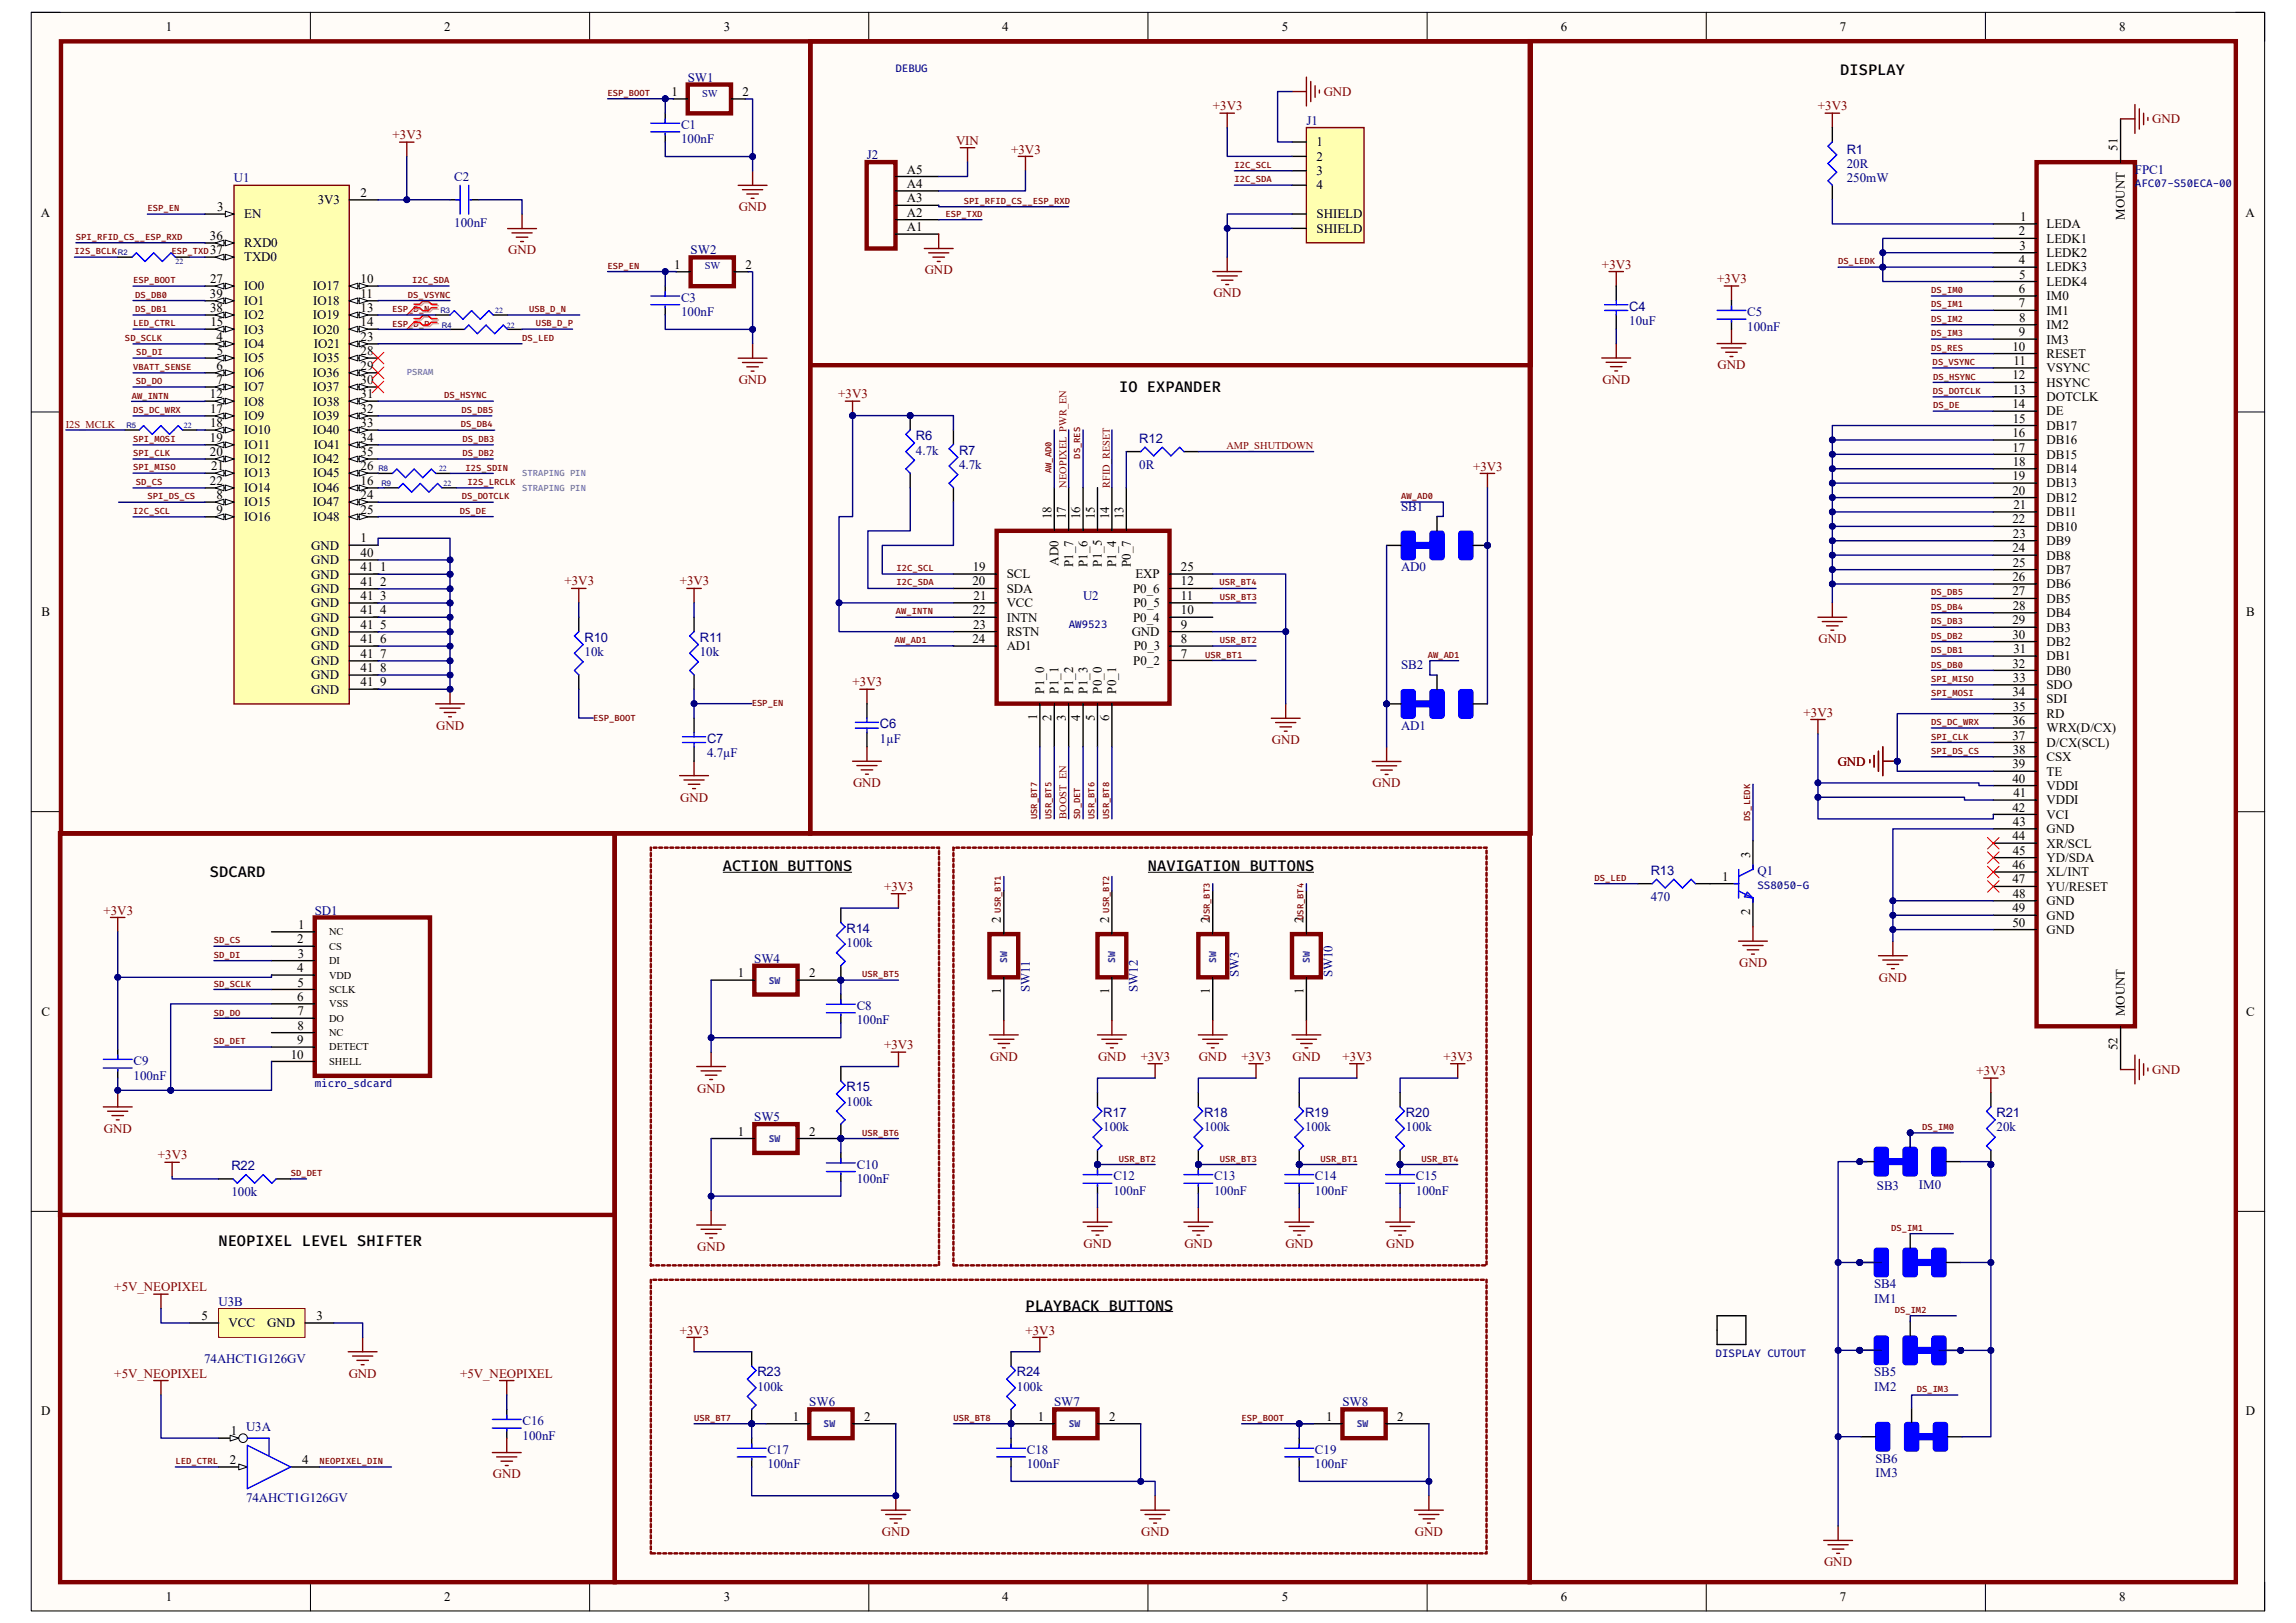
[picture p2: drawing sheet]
<svg xmlns="http://www.w3.org/2000/svg" width="420mm" height="297mm" viewBox="0 0 420 297" stroke-linecap="round" stroke-linejoin="round" font-family="sans-serif">
<defs><g id="words">
<g font-size="2.8">
<text x="336.6" y="13.8">DISPLAY</text>
<text x="204.7" y="71.7">IO EXPANDER</text>
<text x="38.4" y="160.5">SDCARD</text>
<text x="132.2" y="159.5">ACTION BUTTONS</text>
<text x="210" y="159.5">NAVIGATION BUTTONS</text>
<text x="40" y="228">NEOPIXEL LEVEL SHIFTER</text>
<text x="187.6" y="239.9">PLAYBACK BUTTONS</text>
</g>
<g font-size="2.4">
<text x="30.4" y="5.7">1</text>
<text x="81.2" y="5.7">2</text>
<text x="132.4" y="5.7">3</text>
<text x="183.3" y="5.7">4</text>
<text x="234.5" y="5.7">5</text>
<text x="285.5" y="5.7">6</text>
<text x="336.5" y="5.7">7</text>
<text x="387.6" y="5.7">8</text>
<text x="122.8" y="17.6">1</text>
<text x="135.8" y="17.6">2</text>
<text x="240.8" y="26.8">1</text>
<text x="240.8" y="29.4">2</text>
<text x="387.4" y="27.6" transform="rotate(-90 387.4 27.6)">51</text>
<text x="165.9" y="34.4">A4</text>
<text x="165.9" y="31.8">A5</text>
<text x="240.8" y="32">3</text>
<text x="240.8" y="34.7">4</text>
<text x="7.5" y="39.6">A</text>
<text x="39.7" y="38.7">3</text>
<text x="44.7" y="40">EN</text>
<text x="58.1" y="37.4">3V3</text>
<text x="66" y="36.1">2</text>
<text x="165.9" y="39.7">A2</text>
<text x="165.9" y="37">A3</text>
<text x="240.8" y="40">SHIELD</text>
<text x="369.5" y="40.5">1</text>
<text x="374.4" y="41.8">LEDA</text>
<text x="388.7" y="40.2" transform="rotate(-90 388.7 40.2)">MOUNT</text>
<text x="410.8" y="39.6">A</text>
<text x="38.4" y="43.9">36</text>
<text x="38.4" y="46.5">37</text>
<text x="44.7" y="45.3">RXD0</text>
<text x="44.7" y="47.8">TXD0</text>
<text x="165.9" y="42.3">A1</text>
<text x="240.8" y="42.6">SHIELD</text>
<text x="369.3" y="43.1">2</text>
<text x="369.4" y="45.7">3</text>
<text x="374.4" y="44.4">LEDK1</text>
<text x="374.4" y="47">LEDK2</text>
<text x="38.4" y="51.8">27</text>
<text x="44.7" y="53.1">IO0</text>
<text x="57.2" y="53.1">IO17</text>
<text x="66" y="51.8">10</text>
<text x="123.3" y="49.2">1</text>
<text x="136.4" y="49.2">2</text>
<text x="369.3" y="48.3">4</text>
<text x="369.3" y="53.6">6</text>
<text x="369.4" y="51">5</text>
<text x="374.4" y="49.7">LEDK3</text>
<text x="374.4" y="52.3">LEDK4</text>
<text x="38.4" y="54.5">39</text>
<text x="38.4" y="57.1">38</text>
<text x="38.5" y="59.7">15</text>
<text x="44.7" y="55.8">IO1</text>
<text x="44.7" y="58.4">IO2</text>
<text x="57.2" y="58.4">IO19</text>
<text x="57.3" y="55.8">IO18</text>
<text x="66" y="54.5">11</text>
<text x="66" y="57.1">13</text>
<text x="66" y="59.7">14</text>
<text x="369.3" y="56.3">7</text>
<text x="369.4" y="58.9">8</text>
<text x="374.4" y="54.9">IM0</text>
<text x="374.4" y="57.6">IM1</text>
<text x="39.6" y="62.4">4</text>
<text x="39.7" y="65">5</text>
<text x="44.7" y="61">IO3</text>
<text x="44.7" y="63.7">IO4</text>
<text x="57.2" y="61">IO20</text>
<text x="57.4" y="63.7">IO21</text>
<text x="66" y="62.4">23</text>
<text x="66" y="65">28</text>
<text x="368.1" y="64.2">10</text>
<text x="369.3" y="61.6">9</text>
<text x="374.4" y="60.2">IM2</text>
<text x="374.4" y="62.9">IM3</text>
<text x="374.4" y="65.5">RESET</text>
<text x="39.6" y="67.7">6</text>
<text x="39.6" y="70.3">7</text>
<text x="44.7" y="66.3">IO5</text>
<text x="44.7" y="69">IO6</text>
<text x="44.7" y="71.6">IO7</text>
<text x="57.2" y="69">IO36</text>
<text x="57.2" y="71.6">IO37</text>
<text x="57.3" y="66.3">IO35</text>
<text x="66" y="67.7">29</text>
<text x="66" y="70.3">30</text>
<text x="368.1" y="69.4">12</text>
<text x="368.3" y="66.8">11</text>
<text x="374.4" y="68.1">VSYNC</text>
<text x="374.4" y="70.8">HSYNC</text>
<text x="38.4" y="72.9">12</text>
<text x="38.4" y="75.6">17</text>
<text x="44.7" y="74.2">IO8</text>
<text x="44.7" y="76.9">IO9</text>
<text x="57.2" y="76.9">IO39</text>
<text x="57.3" y="74.2">IO38</text>
<text x="66" y="72.9">31</text>
<text x="66" y="75.6">32</text>
<text x="368.1" y="74.7">14</text>
<text x="368.2" y="77.3">15</text>
<text x="368.2" y="72.1">13</text>
<text x="374.4" y="73.4">DOTCLK</text>
<text x="374.4" y="76">DE</text>
<text x="38.4" y="80.9">19</text>
<text x="38.4" y="83.5">20</text>
<text x="38.4" y="78.2">18</text>
<text x="44.7" y="79.5">IO10</text>
<text x="44.7" y="82.2">IO11</text>
<text x="57.2" y="79.5">IO40</text>
<text x="57.4" y="82.2">IO41</text>
<text x="66" y="78.2">33</text>
<text x="66" y="80.9">34</text>
<text x="66" y="83.5">35</text>
<text x="368.1" y="80">16</text>
<text x="368.1" y="82.6">17</text>
<text x="374.4" y="78.7">DB17</text>
<text x="374.4" y="81.3">DB16</text>
<text x="374.4" y="83.9">DB15</text>
<text x="38.4" y="88.8">22</text>
<text x="38.6" y="86.1">21</text>
<text x="44.7" y="84.8">IO12</text>
<text x="44.7" y="87.4">IO13</text>
<text x="57.2" y="84.8">IO42</text>
<text x="57.3" y="87.4">IO45</text>
<text x="66" y="86.1">26</text>
<text x="66" y="88.8">16</text>
<text x="368.1" y="87.9">19</text>
<text x="368.2" y="85.3">18</text>
<text x="374.4" y="86.6">DB14</text>
<text x="374.4" y="89.2">DB13</text>
<text x="39.6" y="91.4">8</text>
<text x="39.6" y="94.1">9</text>
<text x="44.7" y="90.1">IO14</text>
<text x="44.7" y="92.7">IO15</text>
<text x="44.7" y="95.4">IO16</text>
<text x="57.2" y="90.1">IO46</text>
<text x="57.2" y="92.7">IO47</text>
<text x="57.3" y="95.4">IO48</text>
<text x="66" y="91.4">24</text>
<text x="66" y="94.1">25</text>
<text x="192.3" y="95" transform="rotate(-90 192.3 95)">18</text>
<text x="194.9" y="95" transform="rotate(-90 194.9 95)">17</text>
<text x="197.6" y="95" transform="rotate(-90 197.6 95)">16</text>
<text x="200.2" y="95" transform="rotate(-90 200.2 95)">15</text>
<text x="202.9" y="95" transform="rotate(-90 202.9 95)">14</text>
<text x="205.5" y="95" transform="rotate(-90 205.5 95)">13</text>
<text x="368.1" y="90.5">20</text>
<text x="368.1" y="95.8">22</text>
<text x="368.3" y="93.2">21</text>
<text x="374.4" y="91.9">DB12</text>
<text x="374.4" y="94.5">DB11</text>
<text x="56.9" y="100.6">GND</text>
<text x="66" y="99.2">1</text>
<text x="66" y="101.9">40</text>
<text x="368.1" y="101.1">24</text>
<text x="368.2" y="98.4">23</text>
<text x="374.4" y="97.1">DB10</text>
<text x="374.4" y="99.7">DB9</text>
<text x="56.9" y="103.3">GND</text>
<text x="56.9" y="105.9">GND</text>
<text x="66" y="104.6">41_1</text>
<text x="66" y="107.2">41_2</text>
<text x="177.9" y="107.1">20</text>
<text x="177.9" y="104.5">19</text>
<text x="184.1" y="105.8">SCL</text>
<text x="193.6" y="103.5" transform="rotate(-90 193.6 103.5)">AD0</text>
<text x="196.3" y="103.8" transform="rotate(-90 196.3 103.8)">P1_7</text>
<text x="198.9" y="103.8" transform="rotate(-90 198.9 103.8)">P1_6</text>
<text x="201.6" y="103.7" transform="rotate(-90 201.6 103.7)">P1_5</text>
<text x="204.2" y="103.8" transform="rotate(-90 204.2 103.8)">P1_4</text>
<text x="206.8" y="103.8" transform="rotate(-90 206.8 103.8)">P0_7</text>
<text x="207.7" y="105.8">EXP</text>
<text x="216" y="104.5">25</text>
<text x="216" y="107.1">12</text>
<text x="368.1" y="106.3">26</text>
<text x="368.2" y="103.7">25</text>
<text x="374.4" y="102.4">DB8</text>
<text x="374.4" y="105">DB7</text>
<text x="374.4" y="107.7">DB6</text>
<text x="7.6" y="112.8">B</text>
<text x="56.9" y="108.5">GND</text>
<text x="56.9" y="111.2">GND</text>
<text x="56.9" y="113.7">GND</text>
<text x="66" y="109.9">41_3</text>
<text x="66" y="112.4">41_4</text>
<text x="177.9" y="112.4">22</text>
<text x="178.1" y="109.8">21</text>
<text x="184.1" y="108.5">SDA</text>
<text x="184.1" y="111.1">VCC</text>
<text x="184.1" y="113.7">INTN</text>
<text x="207.3" y="113.7">P0_4</text>
<text x="207.3" y="108.5">P0_6</text>
<text x="207.3" y="111.1">P0_5</text>
<text x="216" y="112.4">10</text>
<text x="216" y="109.8">11</text>
<text x="368.1" y="109">27</text>
<text x="368.2" y="111.6">28</text>
<text x="374.4" y="110.3">DB5</text>
<text x="374.4" y="112.9">DB4</text>
<text x="410.9" y="112.8">B</text>
<text x="56.9" y="116.5">GND</text>
<text x="56.9" y="119">GND</text>
<text x="66" y="115.1">41_5</text>
<text x="66" y="117.7">41_6</text>
<text x="177.9" y="117.7">24</text>
<text x="178" y="115.1">23</text>
<text x="184.1" y="116.4">RSTN</text>
<text x="184.1" y="119">AD1</text>
<text x="207" y="116.4">GND</text>
<text x="207.4" y="119">P0_3</text>
<text x="216" y="117.7">8</text>
<text x="216" y="115.1">9</text>
<text x="368.1" y="114.3">29</text>
<text x="368.1" y="116.9">30</text>
<text x="368.3" y="119.5">31</text>
<text x="374.4" y="115.6">DB3</text>
<text x="374.4" y="118.2">DB2</text>
<text x="56.9" y="121.8">GND</text>
<text x="56.9" y="124.3">GND</text>
<text x="66" y="120.4">41_7</text>
<text x="66" y="123">41_8</text>
<text x="66" y="125.6">41_9</text>
<text x="207.3" y="121.7">P0_2</text>
<text x="216" y="120.4">7</text>
<text x="368.1" y="122.2">32</text>
<text x="368.2" y="124.8">33</text>
<text x="374.4" y="120.8">DB1</text>
<text x="374.4" y="123.5">DB0</text>
<text x="56.9" y="126.9">GND</text>
<text x="189.7" y="131.8" transform="rotate(-90 189.7 131.8)">1</text>
<text x="191" y="126.9" transform="rotate(-90 191 126.9)">P1_0</text>
<text x="192.3" y="132" transform="rotate(-90 192.3 132)">2</text>
<text x="193.6" y="126.9" transform="rotate(-90 193.6 126.9)">P1_1</text>
<text x="194.9" y="131.9" transform="rotate(-90 194.9 131.9)">3</text>
<text x="196.3" y="126.9" transform="rotate(-90 196.3 126.9)">P1_2</text>
<text x="197.6" y="132" transform="rotate(-90 197.6 132)">4</text>
<text x="198.9" y="126.9" transform="rotate(-90 198.9 126.9)">P1_3</text>
<text x="200.2" y="131.9" transform="rotate(-90 200.2 131.9)">5</text>
<text x="201.6" y="126.9" transform="rotate(-90 201.6 126.9)">P0_0</text>
<text x="202.9" y="132" transform="rotate(-90 202.9 132)">6</text>
<text x="204.2" y="126.9" transform="rotate(-90 204.2 126.9)">P0_1</text>
<text x="368.1" y="127.4">34</text>
<text x="368.2" y="130">35</text>
<text x="374.4" y="126.1">SDO</text>
<text x="374.4" y="128.7">SDI</text>
<text x="374.4" y="131.4">RD</text>
<text x="368.1" y="132.7">36</text>
<text x="368.1" y="135.3">37</text>
<text x="368.2" y="138">38</text>
<text x="374.4" y="134">WRX(D/CX)</text>
<text x="374.4" y="136.7">D/CX(SCL)</text>
<text x="368.1" y="140.6">39</text>
<text x="368.1" y="143.3">40</text>
<text x="374.4" y="139.3">CSX</text>
<text x="374.4" y="141.9">TE</text>
<text x="368.1" y="148.5">42</text>
<text x="368.3" y="145.9">41</text>
<text x="374.4" y="144.6">VDDI</text>
<text x="374.4" y="147.2">VDDI</text>
<text x="374.4" y="149.8">VCI</text>
<text x="368.1" y="153.8">44</text>
<text x="368.2" y="151.1">43</text>
<text x="374.4" y="152.5">GND</text>
<text x="374.4" y="155.1">XR/SCL</text>
<text x="315" y="161.2">1</text>
<text x="320.1" y="157" transform="rotate(-90 320.1 157)">3</text>
<text x="368.1" y="159">46</text>
<text x="368.1" y="161.7">47</text>
<text x="368.2" y="156.4">45</text>
<text x="374.4" y="157.7">YD/SDA</text>
<text x="374.4" y="160.4">XL/INT</text>
<text x="320.1" y="167.5" transform="rotate(-90 320.1 167.5)">2</text>
<text x="368.1" y="167">49</text>
<text x="368.2" y="164.3">48</text>
<text x="374.4" y="163">YU/RESET</text>
<text x="374.4" y="165.7">GND</text>
<text x="54.4" y="172.6">2</text>
<text x="54.6" y="170">1</text>
<text x="183.1" y="168.8" transform="rotate(-90 183.1 168.8)">2</text>
<text x="202.9" y="168.8" transform="rotate(-90 202.9 168.8)">2</text>
<text x="221.3" y="168.8" transform="rotate(-90 221.3 168.8)">2</text>
<text x="238.5" y="168.8" transform="rotate(-90 238.5 168.8)">2</text>
<text x="368.1" y="169.6">50</text>
<text x="374.4" y="168.3">GND</text>
<text x="374.4" y="170.9">GND</text>
<text x="54.4" y="177.9">4</text>
<text x="54.5" y="175.3">3</text>
<text x="135" y="178.9">1</text>
<text x="148" y="178.9">2</text>
<text x="7.6" y="185.9">C</text>
<text x="54.4" y="183.2">6</text>
<text x="54.4" y="185.8">7</text>
<text x="54.4" y="180.6">5</text>
<text x="183.1" y="181.9" transform="rotate(-90 183.1 181.9)">1</text>
<text x="202.9" y="181.9" transform="rotate(-90 202.9 181.9)">1</text>
<text x="221.3" y="181.9" transform="rotate(-90 221.3 181.9)">1</text>
<text x="238.5" y="181.9" transform="rotate(-90 238.5 181.9)">1</text>
<text x="388.7" y="186" transform="rotate(-90 388.7 186)">MOUNT</text>
<text x="410.8" y="185.9">C</text>
<text x="54.4" y="191.1">9</text>
<text x="54.4" y="188.5">8</text>
<text x="53.2" y="193.7">10</text>
<text x="387.4" y="192.2" transform="rotate(-90 387.4 192.2)">52</text>
<text x="135" y="207.9">1</text>
<text x="148" y="207.9">2</text>
<text x="36.8" y="241.6">5</text>
<text x="41.8" y="242.9">VCC</text>
<text x="48.9" y="242.9">GND</text>
<text x="57.9" y="241.6">3</text>
<text x="7.5" y="259">D</text>
<text x="42.2" y="262.7">1</text>
<text x="145" y="260">1</text>
<text x="158.1" y="260">2</text>
<text x="189.8" y="260">1</text>
<text x="202.9" y="260">2</text>
<text x="242.6" y="260">1</text>
<text x="255.6" y="260">2</text>
<text x="410.8" y="259">D</text>
<text x="42" y="267.9">2</text>
<text x="55.2" y="267.9">4</text>
<text x="30.4" y="293">1</text>
<text x="81.2" y="293">2</text>
<text x="132.4" y="293">3</text>
<text x="183.3" y="293">4</text>
<text x="234.5" y="293">5</text>
<text x="285.5" y="293">6</text>
<text x="336.5" y="293">7</text>
<text x="387.6" y="293">8</text>
</g>
<g font-size="2.4" fill="#000080">
<text x="125.8" y="14.9">SW1</text>
<text x="124.6" y="23.6">C1</text>
<text x="239" y="22.8">J1</text>
<text x="124.6" y="26.2">100nF</text>
<text x="158.5" y="29.1">J2</text>
<text x="337.8" y="28.1">R1</text>
<text x="42.8" y="33.4">U1</text>
<text x="83.1" y="33.1">C2</text>
<text x="337.8" y="33.4">250mW</text>
<text x="337.8" y="30.7">20R</text>
<text x="390.5" y="31.8">FPC1</text>
<text x="83.1" y="41.6">100nF</text>
<text x="126.3" y="46.6">SW2</text>
<text x="124.6" y="57.9">100nF</text>
<text x="124.6" y="55.2">C3</text>
<text x="298" y="59.4">10uF</text>
<text x="298" y="56.9">C4</text>
<text x="319.6" y="57.9">C5</text>
<text x="319.6" y="60.5">100nF</text>
<text x="167.6" y="83.2">4.7k</text>
<text x="167.6" y="80.6">R6</text>
<text x="175.4" y="83.2">R7</text>
<text x="208.4" y="81.1">R12</text>
<text x="175.4" y="85.8">4.7k</text>
<text x="208.4" y="85.8">0R</text>
<text x="256.3" y="93.5">SB1</text>
<text x="256.3" y="104.6">AD0</text>
<text x="198.1" y="109.8">U2</text>
<text x="106.9" y="117.5">R10</text>
<text x="128" y="117.5">R11</text>
<text x="106.9" y="120.1">10k</text>
<text x="128" y="120.1">10k</text>
<text x="256.3" y="122.5">SB2</text>
<text x="129.3" y="135.9">C7</text>
<text x="161" y="135.9">1µF</text>
<text x="161" y="133.3">C6</text>
<text x="256.3" y="133.6">AD1</text>
<text x="129.3" y="138.5">4.7µF</text>
<text x="302" y="160.1">R13</text>
<text x="321.5" y="160.1">Q1</text>
<text x="57.6" y="167.4">SD1</text>
<text x="302" y="164.9">470</text>
<text x="154.9" y="173.3">100k</text>
<text x="154.9" y="170.7">R14</text>
<text x="138" y="176.2">SW4</text>
<text x="226.6" y="178.9" transform="rotate(-90 226.6 178.9)">SW3</text>
<text x="243.7" y="178.9" transform="rotate(-90 243.7 178.9)">SW10</text>
<text x="156.7" y="184.8">C8</text>
<text x="188.4" y="181.5" transform="rotate(-90 188.4 181.5)">SW11</text>
<text x="208.2" y="181.5" transform="rotate(-90 208.2 181.5)">SW12</text>
<text x="156.7" y="187.5">100nF</text>
<text x="24.4" y="197.6">100nF</text>
<text x="24.4" y="194.9">C9</text>
<text x="154.9" y="202.3">100k</text>
<text x="154.9" y="199.7">R15</text>
<text x="138" y="205.2">SW5</text>
<text x="201.8" y="207.1">100k</text>
<text x="201.8" y="204.4">R17</text>
<text x="220.3" y="207.1">100k</text>
<text x="220.3" y="204.4">R18</text>
<text x="238.7" y="207.1">100k</text>
<text x="238.7" y="204.4">R19</text>
<text x="257.2" y="207.1">100k</text>
<text x="257.2" y="204.4">R20</text>
<text x="365.2" y="207.1">20k</text>
<text x="365.2" y="204.4">R21</text>
<text x="42.3" y="214.2">R22</text>
<text x="156.7" y="213.9">C10</text>
<text x="42.3" y="218.9">100k</text>
<text x="156.7" y="216.5">100nF</text>
<text x="203.7" y="218.7">100nF</text>
<text x="203.7" y="216">C12</text>
<text x="222.1" y="218.7">100nF</text>
<text x="222.1" y="216">C13</text>
<text x="240.5" y="218.7">100nF</text>
<text x="240.5" y="216">C14</text>
<text x="259" y="218.7">100nF</text>
<text x="259" y="216">C15</text>
<text x="343.3" y="217.8">SB3</text>
<text x="351" y="217.6">IM0</text>
<text x="40" y="238.9">U3B</text>
<text x="342.8" y="235.8">SB4</text>
<text x="342.8" y="238.4">IM1</text>
<text x="37.3" y="249.5">74AHCT1G126GV</text>
<text x="138.6" y="251.9">R23</text>
<text x="186" y="251.9">R24</text>
<text x="342.8" y="251.8">SB5</text>
<text x="138.6" y="254.5">100k</text>
<text x="148" y="257.4">SW6</text>
<text x="186" y="254.5">100k</text>
<text x="192.8" y="257.4">SW7</text>
<text x="245.6" y="257.4">SW8</text>
<text x="342.8" y="254.5">IM2</text>
<text x="45" y="261.9">U3A</text>
<text x="95.6" y="263.4">100nF</text>
<text x="95.6" y="260.8">C16</text>
<text x="140.4" y="268.7">100nF</text>
<text x="140.4" y="266.1">C17</text>
<text x="187.8" y="268.7">100nF</text>
<text x="187.8" y="266.1">C18</text>
<text x="240.5" y="268.7">100nF</text>
<text x="240.5" y="266.1">C19</text>
<text x="343.1" y="267.7">SB6</text>
<text x="45" y="274.8">74AHCT1G126GV</text>
<text x="343.1" y="270.3">IM3</text>
</g>
<g font-size="2.4" fill="#800000">
<text x="242.1" y="17.6">GND</text>
<text x="221.9" y="20.2">+3V3</text>
<text x="332.5" y="20.2">+3V3</text>
<text x="393.7" y="22.6">GND</text>
<text x="71.8" y="25.5">+3V3</text>
<text x="174.9" y="26.5">VIN</text>
<text x="185" y="28.1">+3V3</text>
<text x="135.1" y="38.7">GND</text>
<text x="93" y="46.6">GND</text>
<text x="169.2" y="50.2">GND</text>
<text x="293" y="49.2">+3V3</text>
<text x="314.1" y="51.8">+3V3</text>
<text x="222" y="54.4">GND</text>
<text x="135.1" y="70.3">GND</text>
<text x="293.1" y="70.3">GND</text>
<text x="314.2" y="67.6">GND</text>
<text x="153.3" y="72.9">+3V3</text>
<text x="269.5" y="86.1">+3V3</text>
<text x="103.3" y="107.1">+3V3</text>
<text x="124.3" y="107.1">+3V3</text>
<text x="332.7" y="117.7">GND</text>
<text x="156" y="125.6">+3V3</text>
<text x="329.9" y="131.1">+3V3</text>
<text x="79.8" y="133.6">GND</text>
<text x="232.7" y="136.2">GND</text>
<text x="336.2" y="140.1">GND</text>
<text x="124.4" y="146.7">GND</text>
<text x="156" y="144.1">GND</text>
<text x="251.1" y="144.1">GND</text>
<text x="18.9" y="167.4">+3V3</text>
<text x="161.7" y="163">+3V3</text>
<text x="318.1" y="177">GND</text>
<text x="343.7" y="179.6">GND</text>
<text x="161.7" y="192">+3V3</text>
<text x="181.1" y="194.1">GND</text>
<text x="200.9" y="194.1">GND</text>
<text x="208.7" y="194.1">+3V3</text>
<text x="219.3" y="194.1">GND</text>
<text x="227.1" y="194.1">+3V3</text>
<text x="236.4" y="194.1">GND</text>
<text x="245.6" y="194.1">+3V3</text>
<text x="264" y="194.1">+3V3</text>
<text x="361.5" y="196.8">+3V3</text>
<text x="393.7" y="196.5">GND</text>
<text x="127.6" y="199.9">GND</text>
<text x="19" y="207.3">GND</text>
<text x="28.9" y="212.2">+3V3</text>
<text x="127.6" y="228.9">GND</text>
<text x="198.2" y="228.4">GND</text>
<text x="216.7" y="228.4">GND</text>
<text x="235.1" y="228.4">GND</text>
<text x="253.6" y="228.4">GND</text>
<text x="20.9" y="236.3">+5V_NEOPIXEL</text>
<text x="124.3" y="244.2">+3V3</text>
<text x="187.6" y="244.2">+3V3</text>
<text x="20.9" y="252.1">+5V_NEOPIXEL</text>
<text x="63.8" y="252.1">GND</text>
<text x="84.2" y="252.1">+5V_NEOPIXEL</text>
<text x="90.2" y="270.6">GND</text>
<text x="161.3" y="281.1">GND</text>
<text x="208.7" y="281.1">GND</text>
<text x="258.8" y="281.1">GND</text>
<text x="333.7" y="286.6">GND</text>
</g>
<g font-size="2" fill="#000080">
<text x="163.8" y="13.2">DEBUG</text>
<text x="390.5" y="34.3">AFC07-S50ECA-00</text>
<text x="195.5" y="114.9">AW9523</text>
<text x="321.5" y="162.6">SS8050-G</text>
<text x="57.6" y="198.9">micro_sdcard</text>
<text x="313.8" y="248.3">DISPLAY CUTOUT</text>
</g>
<g font-size="1.9" fill="#000080">
<text x="128.4" y="17.7">SW</text>
<text x="128.9" y="49.3">SW</text>
</g>
<g font-size="1.9" fill="#800000">
<text x="12" y="78.3">I2S_MCLK</text>
<text x="224.3" y="82.2">AMP_SHUTDOWN</text>
<text x="195.1" y="89.2" transform="rotate(-90 195.1 89.2)">NEOPIXEL_PWR_EN</text>
<text x="203" y="89.2" transform="rotate(-90 203 89.2)">RFID_RESET</text>
<text x="195.1" y="149.9" transform="rotate(-90 195.1 149.9)">BOOST_EN</text>
</g>
<g font-size="1.9">
<text x="60.2" y="171.2">NC</text>
<text x="60.2" y="173.8">CS</text>
<text x="60.2" y="176.4">DI</text>
<text x="60.2" y="179.1">VDD</text>
<text x="60.2" y="181.7">SCLK</text>
<text x="60.2" y="184.4">VSS</text>
<text x="60.2" y="187">DO</text>
<text x="60.2" y="189.6">NC</text>
<text x="60.2" y="194.9">SHELL</text>
<text x="60.2" y="192.2">DETECT</text>
</g>
<g font-size="1.8" fill="#0b5394">
<text x="184.2" y="176.2" transform="rotate(-90 184.2 176.2)">SW</text>
<text x="204" y="176.2" transform="rotate(-90 204 176.2)">SW</text>
<text x="222.5" y="176.2" transform="rotate(-90 222.5 176.2)">SW</text>
<text x="239.6" y="176.2" transform="rotate(-90 239.6 176.2)">SW</text>
<text x="140.6" y="180">SW</text>
<text x="140.6" y="209">SW</text>
<text x="150.7" y="261.2">SW</text>
<text x="195.5" y="261.2">SW</text>
<text x="248.2" y="261.2">SW</text>
</g>
<g font-size="1.6" fill="#800000">
<text x="111.1" y="17.6">ESP_BOOT</text>
<text x="225.8" y="33.4">I2C_SDA</text>
<text x="225.8" y="30.7">I2C_SCL</text>
<text x="27" y="38.7">ESP_EN</text>
<text x="172.9" y="39.7">ESP_TXD</text>
<text x="176.3" y="37.3">SPI_RFID_CS__ESP_RXD</text>
<text x="13.6" y="46.5">I2S_BCLK</text>
<text x="13.9" y="43.9">SPI_RFID_CS__ESP_RXD</text>
<text x="31.4" y="46.5">ESP_TXD</text>
<text x="24.3" y="51.9">ESP_BOOT</text>
<text x="75.4" y="51.8">I2C_SDA</text>
<text x="111.1" y="49.2">ESP_EN</text>
<text x="336.2" y="48.4">DS_LEDK</text>
<text x="353.3" y="53.6">DS_IM0</text>
<text x="24.3" y="59.7">LED_CTRL</text>
<text x="24.7" y="54.5">DS_DB0</text>
<text x="24.7" y="57.1">DS_DB1</text>
<text x="71.8" y="57.1">ESP_D_N</text>
<text x="71.8" y="59.8">ESP_D_P</text>
<text x="74.6" y="54.5">DS_VSYNC</text>
<text x="96.8" y="57.1">USB_D_N</text>
<text x="98" y="59.7">USB_D_P</text>
<text x="353.3" y="58.9">DS_IM2</text>
<text x="353.3" y="56.3">DS_IM1</text>
<text x="22.9" y="62.4">SD_SCLK</text>
<text x="24.9" y="65">SD_DI</text>
<text x="95.5" y="62.4">DS_LED</text>
<text x="353.3" y="61.6">DS_IM3</text>
<text x="353.3" y="64.2">DS_RES</text>
<text x="24.3" y="67.7">VBATT_SENSE</text>
<text x="24.8" y="70.3">SD_DO</text>
<text x="353.5" y="66.8">DS_VSYNC</text>
<text x="353.6" y="69.5">DS_HSYNC</text>
<text x="24.1" y="72.9">AW_INTN</text>
<text x="24.3" y="75.6">DS_DC_WRX</text>
<text x="81.2" y="72.9">DS_HSYNC</text>
<text x="84.4" y="75.6">DS_DB5</text>
<text x="353.6" y="72.1">DS_DOTCLK</text>
<text x="353.6" y="74.7">DS_DE</text>
<text x="24.3" y="80.9">SPI_MOSI</text>
<text x="24.3" y="83.5">SPI_CLK</text>
<text x="84.3" y="78.2">DS_DB4</text>
<text x="84.6" y="80.9">DS_DB3</text>
<text x="84.6" y="83.5">DS_DB2</text>
<text x="197.6" y="83.9" transform="rotate(-90 197.6 83.9)">DS_RES</text>
<text x="24.3" y="86.1">SPI_MISO</text>
<text x="24.8" y="88.8">SD_CS</text>
<text x="85.1" y="86.1">I2S_SDIN</text>
<text x="85.5" y="88.7">I2S_LRCLK</text>
<text x="192.3" y="86.6" transform="rotate(-90 192.3 86.6)">AW_AD0</text>
<text x="24.3" y="94.1">I2C_SCL</text>
<text x="27" y="91.4">SPI_DS_CS</text>
<text x="84.1" y="94">DS_DE</text>
<text x="84.5" y="91.4">DS_DOTCLK</text>
<text x="256.3" y="91.4">AW_AD0</text>
<text x="164" y="107.1">I2C_SDA</text>
<text x="164" y="104.5">I2C_SCL</text>
<text x="223.1" y="107.1">USR_BT4</text>
<text x="163.9" y="112.4">AW_INTN</text>
<text x="223.1" y="109.8">USR_BT3</text>
<text x="353.3" y="111.6">DS_DB4</text>
<text x="353.3" y="109">DS_DB5</text>
<text x="163.7" y="117.7">AW_AD1</text>
<text x="223.1" y="117.7">USR_BT2</text>
<text x="353.3" y="119.5">DS_DB1</text>
<text x="353.3" y="116.9">DS_DB2</text>
<text x="353.3" y="114.3">DS_DB3</text>
<text x="220.5" y="120.4">USR_BT1</text>
<text x="261.2" y="120.4">AW_AD1</text>
<text x="353.3" y="122.2">DS_DB0</text>
<text x="353.3" y="124.8">SPI_MISO</text>
<text x="108.5" y="132">ESP_BOOT</text>
<text x="137.5" y="129.3">ESP_EN</text>
<text x="353.3" y="127.4">SPI_MOSI</text>
<text x="353.3" y="132.7">DS_DC_WRX</text>
<text x="353.3" y="135.3">SPI_CLK</text>
<text x="353.3" y="138">SPI_DS_CS</text>
<text x="189.7" y="149.9" transform="rotate(-90 189.7 149.9)">USR_BT7</text>
<text x="192.3" y="149.9" transform="rotate(-90 192.3 149.9)">USR_BT5</text>
<text x="197.6" y="149.9" transform="rotate(-90 197.6 149.9)">SD_DET</text>
<text x="200.2" y="149.9" transform="rotate(-90 200.2 149.9)">USR_BT6</text>
<text x="202.9" y="149.9" transform="rotate(-90 202.9 149.9)">USR_BT8</text>
<text x="320.2" y="150.3" transform="rotate(-90 320.2 150.3)">DS_LEDK</text>
<text x="291.7" y="161.2">DS_LED</text>
<text x="183.1" y="167" transform="rotate(-90 183.1 167)">USR_BT1</text>
<text x="202.9" y="167" transform="rotate(-90 202.9 167)">USR_BT2</text>
<text x="39.1" y="172.6">SD_CS</text>
<text x="221.3" y="168.3" transform="rotate(-90 221.3 168.3)">USR_BT3</text>
<text x="238.5" y="168.4" transform="rotate(-90 238.5 168.4)">USR_BT4</text>
<text x="39.1" y="175.3">SD_DI</text>
<text x="157.7" y="178.9">USR_BT5</text>
<text x="39.1" y="180.6">SD_SCLK</text>
<text x="39.1" y="185.8">SD_DO</text>
<text x="39.1" y="191.1">SD_DET</text>
<text x="157.7" y="207.9">USR_BT6</text>
<text x="351.6" y="206.8">DS_IM0</text>
<text x="53.2" y="215.2">SD_DET</text>
<text x="204.7" y="212.6">USR_BT2</text>
<text x="223.1" y="212.6">USR_BT3</text>
<text x="241.6" y="212.6">USR_BT1</text>
<text x="260" y="212.6">USR_BT4</text>
<text x="345.9" y="225.3">DS_IM1</text>
<text x="346.6" y="240.2">DS_IM2</text>
<text x="350.6" y="254.8">DS_IM3</text>
<text x="127" y="260">USR_BT7</text>
<text x="174.4" y="260">USR_BT8</text>
<text x="227.1" y="260">ESP_BOOT</text>
<text x="32.1" y="267.9">LED_CTRL</text>
<text x="58.4" y="267.9">NEOPIXEL_DIN</text>
</g>
<g font-size="1.6" fill="#5e81ac">
<text x="74.4" y="68.7">PSRAM</text>
<text x="95.5" y="89.8">STRAPING PIN</text>
<text x="95.5" y="87.2">STRAPING PIN</text>
</g>
<g font-size="1.4" fill="#000080">
<text x="21.5" y="46.7">R2</text>
<text x="32.1" y="48.3">22</text>
<text x="80.6" y="57.3">R3</text>
<text x="80.8" y="59.9">R4</text>
<text x="90.6" y="57.3">22</text>
<text x="92.7" y="59.9">22</text>
<text x="23.1" y="78.4">R5</text>
<text x="33.7" y="78.4">22</text>
<text x="69.2" y="86.3">R8</text>
<text x="69.8" y="88.9">R9</text>
<text x="80.3" y="86.3">22</text>
<text x="81.1" y="88.9">22</text>
</g>
</g></defs>
<path d="M5.7 2.3h408.6v292.5h-408.6z" fill-rule="evenodd" fill="#fffcf8"/>
<path d="M5.7 2.3h408.6v292.5h-408.6z" fill="none" stroke="#000" stroke-width=".18"/>
<path d="M11 7.5h398v282h-398z" fill-rule="evenodd" fill="#fffcf8"/>
<g fill="none" stroke="#000" stroke-width=".18">
<path d="M5.7 2.3h5.3M11 7.5h398v282h-398zM56.8 2.3v5.2M107.8 2.3v5.2M158.9 2.3v5.2M210 2.3v5.2M261 2.3v5.2M312.1 2.3v5.2M363.2 2.3v5.2M409 2.3h5.3v5.2M5.7 75.4h5.3M409 75.4h5.3"/>
<path d="M5.7 148.5h5.3M409 148.5h5.3M5.7 221.7h5.3M409 221.7h5.3M56.8 289.5v5.3M107.9 289.5v5.3M158.9 289.5v5.3M210 289.5v5.3M261 289.5v5.3M312.1 289.5v5.3M363.2 289.5v5.3M414.3 289.5v5.3"/>
</g>
<g fill="none" stroke="#800000" stroke-width=".25">
<path d="M135 33.9h5.3M135.8 34.7h3.7M136.6 35.5h2.1M137.4 36.3h.5M137.7 31.3v2.6M169.1 45.5h5.2M169.9 46.3h3.7M170.7 47.1h2.1M171.4 47.8h.6M171.7 42.8v2.7M135 65.5h5.3M135.8 66.3h3.7"/>
<path d="M136.6 67.1h2.1M137.4 67.9h.5M137.7 62.9v2.6M154.6 73.4h2.7M156 73.4v2.7M104.6 107.7h2.6M105.9 107.7v2.6M125.6 107.7h2.7M127 107.7v2.6M127 139.3v2.6M232.5 131.4h5.3M233.3 132.2h3.7"/>
<path d="M234.1 133h2.1M234.9 133.8h.5M235.2 128.8v2.6M251 139.4h5.3M253.6 136.7v2.7M124.3 141.9h5.3M125.1 142.7h3.7M125.9 143.5h2.1M126.7 144.3h.5M251.8 140.1h3.7M252.6 140.9h2.1M253.4 141.7h.5"/>
<path d="M20.2 167.9h2.6M21.5 167.9v2.6M21.5 199.9v2.7M18.9 202.6h5.3M19.7 203.4h3.7M20.5 204.2h2.1M21.3 204.9h.5"/>
</g>
<path d="M11.2 7.6h137v144.9h-137zM148.2 7.6h131.8v59.2h-131.8zM148.2 7.6h131.8v144.9h-131.8zM158.5 29.7h5.3v15.8h-5.3z" fill="none" stroke="#800000" stroke-width=".8"/>
<path d="M163.8 37.6h7.9M163.8 34.9h7.9M163.8 32.3h7.9M163.8 42.8h7.9M163.8 40.2h7.9" fill="none" stroke="#000" stroke-width=".25"/>
<circle cx="155.9" cy="76" r=".53" fill="#000080"/>
<circle cx="155.9" cy="76" r=".53" fill="none" stroke="#000080" stroke-width=".18"/>
<path d="M270.8 86.6h2.6M272.1 86.6v2.7" fill="none" stroke="#800000" stroke-width=".25"/>
<path d="M182.3 97.1h31.6v31.7h-31.6z" fill="none" stroke="#800000" stroke-width=".8"/>
<g fill="none" stroke="#000" stroke-width=".25">
<path d="M192.8 89.2v7.9M195.5 89.2v7.9M198.1 89.2v7.9M200.8 89.2v7.9M203.4 89.2v7.9M206 89.2v7.9M174.4 105.1h7.9M174.4 118.2h7.9M174.4 115.6h7.9M174.4 113h7.9M174.4 110.3h7.9M174.4 107.7h7.9"/>
<path d="M213.9 105.1h7.9M213.9 118.2h7.9M213.9 115.6h7.9M213.9 113h7.9M213.9 110.3h7.9M213.9 107.7h7.9M190.2 128.8v7.9M192.8 128.8v7.9M195.5 128.8v7.9M198.1 128.8v7.9M200.8 128.8v7.9M203.4 128.8v7.9"/>
<path d="M213.9 120.9h7.9"/>
</g>
<circle cx="253.6" cy="128.8" r=".53" fill="#000080"/>
<circle cx="253.6" cy="128.8" r=".53" fill="none" stroke="#000080" stroke-width=".18"/>
<path d="M256.5 126.2h1.9l.4 .2 .1 4.5-.2 .5h-1.9l-.5-.2v-4.5z" fill-rule="evenodd" fill="#00f"/>
<path d="M256.5 126.2h1.9l.4 .2 .1 4.5-.2 .5h-1.9l-.5-.2v-4.5z" fill="none" stroke="#00f" stroke-width=".18"/>
<path d="M261.8 126.2h1.9l.4 .2 .1 4.5-.3 .5h-1.8l-.5-.2-.1-4.5z" fill-rule="evenodd" fill="#00f"/>
<path d="M261.8 126.2h1.9l.4 .2 .1 4.5-.3 .5h-1.8l-.5-.2-.1-4.5z" fill="none" stroke="#00f" stroke-width=".18"/>
<path d="M267.1 126.2h1.8l.5 .2 .1 4.5-.3 .5h-1.9l-.4-.2-.1-4.5z" fill-rule="evenodd" fill="#00f"/>
<path d="M267.1 126.2h1.8l.5 .2 .1 4.5-.3 .5h-1.9l-.4-.2-.1-4.5z" fill="none" stroke="#00f" stroke-width=".18"/>
<path d="M258.9 128.8h2.6" fill="none" stroke="#00f" stroke-width="1.3"/>
<path d="M253.6 128.8h2.7" fill="none" stroke="#000" stroke-width=".25"/>
<circle cx="253.6" cy="128.8" r=".53" fill="#000080"/>
<circle cx="253.6" cy="128.8" r=".53" fill="none" stroke="#000080" stroke-width=".18"/>
<path d="M262.9 123.5v2.7M269.5 128.8h2.6" fill="none" stroke="#000" stroke-width=".25"/>
<circle cx="272.1" cy="99.8" r=".53" fill="#000080"/>
<circle cx="272.1" cy="99.8" r=".53" fill="none" stroke="#000080" stroke-width=".18"/>
<path d="M256.3 97.4l.5-.2h1.6l.4 .2 .1 4.5-.2 .5h-1.9l-.5-.2z" fill-rule="evenodd" fill="#00f"/>
<path d="M256.3 97.4l.5-.2h1.6l.4 .2 .1 4.5-.2 .5h-1.9l-.5-.2z" fill="none" stroke="#00f" stroke-width=".18"/>
<path d="M261.8 97.2h1.9l.4 .2 .1 4.5-.3 .5h-1.8l-.5-.2-.1-4.5z" fill-rule="evenodd" fill="#00f"/>
<path d="M261.8 97.2h1.9l.4 .2 .1 4.5-.3 .5h-1.8l-.5-.2-.1-4.5z" fill="none" stroke="#00f" stroke-width=".18"/>
<path d="M267.1 97.2h1.8l.5 .2 .1 4.5-.3 .5h-1.9l-.4-.2-.1-4.5z" fill-rule="evenodd" fill="#00f"/>
<path d="M267.1 97.2h1.8l.5 .2 .1 4.5-.3 .5h-1.9l-.4-.2-.1-4.5z" fill="none" stroke="#00f" stroke-width=".18"/>
<path d="M258.9 99.8h2.6" fill="none" stroke="#00f" stroke-width="1.3"/>
<path d="M253.6 99.8h2.7M262.9 94.5v2.7M269.5 99.8h2.6" fill="none" stroke="#000" stroke-width=".25"/>
<circle cx="272.1" cy="99.8" r=".53" fill="#000080"/>
<circle cx="272.1" cy="99.8" r=".53" fill="none" stroke="#000080" stroke-width=".18"/>
<g fill="none" stroke="#800000" stroke-width=".25">
<path d="M156 139.3h5.2M158.6 136.7v2.6M156.7 140.1h3.7M157.5 140.9h2.1M158.3 141.7h.6M127.4 195.2h5.3M128.2 196h3.7M129 196.8h2.1M129.8 197.5h.5M130.1 192.5v2.7M127.4 224.2h5.3M128.2 225h3.7"/>
<path d="M129 225.8h2.1M129.8 226.5h.5M130.1 221.5v2.7M161.2 276.4h5.3M162 277.2h3.7M162.8 278h2.1M163.6 278.7h.5M163.9 273.7v2.7M208.7 276.4h5.2M209.5 277.2h3.6M210.2 278h2.2M211 278.7h.6"/>
<path d="M211.3 273.7v2.7M258.7 276.4h5.3M259.5 277.2h3.7M260.3 278h2.1M261.1 278.7h.5M261.4 273.7v2.7"/>
</g>
<circle cx="163.9" cy="273.7" r=".53" fill="#000080"/>
<circle cx="163.9" cy="273.7" r=".53" fill="none" stroke="#000080" stroke-width=".18"/>
<g fill="#800000" stroke="#800000" stroke-width=".18">
<path d="M174.3 231.2l.2 .1-.1 .4-.1-.1zM174.3 230.2l.2 .1v.5l-.1 .1-.1-.1zM174.3 229.2l.2 .1v.5l-.1 .1-.1-.1zM174.3 228.2l.2 .1v.5l-.1 .1-.1-.1zM174.3 227.2h.2v.6l-.1 .1-.1-.1zM174.3 226.1l.2 .1v.5l-.1 .2-.1-.2zM174.3 225.1l.2 .1v.5l-.1 .1-.1-.1zM174.3 224.1l.2 .1v.5l-.1 .1-.1-.1zM174.3 223.1l.2 .1v.5l-.1 .1-.1-.1zM174.3 222.1l.2 .1v.5l-.1 .1-.1-.1zM174.3 221.1h.2v.6l-.1 .1-.1-.1zM174.3 220l.2 .1v.5l-.1 .2-.1-.2zM174.3 219l.2 .1v.5l-.1 .2-.1-.2zM174.3 218l.2 .1v.5l-.1 .1-.1-.1zM174.3 217l.2 .1v.5l-.1 .1-.1-.1zM174.3 216l.2 .1v.5l-.1 .1-.1-.1zM174.3 215l.2 .1v.5l-.1 .1-.1-.1zM174.3 213.9l.2 .1v.5l-.1 .2-.1-.2zM174.3 212.9l.2 .1v.5l-.1 .2-.1-.2zM174.3 211.9l.2 .1v.5l-.1 .1-.1-.1zM174.3 210.9l.2 .1v.5l-.1 .1-.1-.1zM174.3 209.9l.2 .1v.5l-.1 .1-.1-.1zM174.3 208.9l.2 .1v.5l-.1 .1-.1-.1zM174.3 207.9h.2v.5l-.1 .2-.1-.2zM174.3 206.8l.2 .1v.5l-.1 .2-.1-.2zM174.3 205.8l.2 .1v.5l-.1 .1-.1-.1zM174.3 204.8l.2 .1v.5l-.1 .1-.1-.1zM174.3 203.8l.2 .1v.5l-.1 .1-.1-.1zM174.3 202.8l.2 .1v.5l-.1 .1-.1-.1zM174.3 201.8h.2v.6l-.1 .1-.1-.1zM174.3 200.7l.2 .1v.5l-.1 .2-.1-.2zM174.3 199.7l.2 .1v.5l-.1 .1-.1-.1zM174.3 198.7l.2 .1v.5l-.1 .1-.1-.1zM174.3 197.7l.2 .1v.5l-.1 .1-.1-.1zM174.3 196.7l.2 .1v.5l-.1 .1-.1-.1zM174.3 195.7h.2v.6l-.1 .1-.1-.1zM174.3 194.6l.2 .1v.5l-.1 .2-.1-.2zM174.3 193.6l.2 .1v.5l-.1 .2-.1-.2zM174.3 192.6l.2 .1v.5l-.1 .1-.1-.1zM174.3 191.6l.2 .1v.5l-.1 .1-.1-.1zM174.3 190.6l.2 .1v.5l-.1 .1-.1-.1zM174.3 189.6l.2 .1v.5l-.1 .1-.1-.1zM174.3 188.5l.2 .1v.5l-.1 .2-.1-.2zM174.3 187.5l.2 .1v.5l-.1 .2-.1-.2zM174.3 186.5l.2 .1v.5l-.1 .1-.1-.1zM174.3 185.5l.2 .1v.5l-.1 .1-.1-.1zM174.3 184.5l.2 .1v.5l-.1 .1-.1-.1zM174.3 183.5l.2 .1v.5l-.1 .1-.1-.1zM174.3 182.5h.2v.5l-.1 .2-.1-.2zM174.3 181.4l.2 .1v.5l-.1 .2-.1-.2zM174.3 180.4l.2 .1v.5l-.1 .1-.1-.1zM174.3 179.4l.2 .1v.5l-.1 .1-.1-.1zM174.3 178.4l.2 .1v.5l-.1 .1-.1-.1zM174.3 177.4l.2 .1v.5l-.1 .1-.1-.1zM174.3 176.4h.2v.6l-.1 .1-.1-.1zM174.3 175.3l.2 .1v.5l-.1 .2-.1-.2zM174.3 174.3l.2 .1v.5l-.1 .1-.1-.1zM174.3 173.3l.2 .1v.5l-.1 .1-.1-.1zM174.3 172.3l.2 .1v.5l-.1 .1-.1-.1zM174.3 171.3l.2 .1v.5l-.1 .1-.1-.1zM174.3 170.3h.2v.6l-.1 .1-.1-.1zM174.3 169.2l.2 .1v.5l-.1 .2-.1-.2zM174.3 168.2l.2 .1v.5l-.1 .2-.1-.2zM174.3 167.2l.2 .1v.5l-.1 .1-.1-.1zM174.3 166.2l.2 .1v.5l-.1 .1-.1-.1zM174.3 165.2l.2 .1v.5l-.1 .1-.1-.1zM174.3 164.2l.2 .1v.5l-.1 .1-.1-.1zM174.3 163.1l.2 .1v.5l-.1 .2-.1-.2zM174.3 162.1l.2 .1v.5l-.1 .2-.1-.2zM174.3 161.1l.2 .1v.5l-.1 .1-.1-.1zM174.3 160.1l.2 .1v.5l-.1 .1-.1-.1zM174.3 159.1l.2 .1v.5l-.1 .1-.1-.1zM174.3 158.1l.2 .1v.5l-.1 .1-.1-.1zM174.3 157.1h.2v.5l-.1 .2-.1-.2zM174.3 156l.2 .1v.5l-.1 .2-.1-.2zM174.3 155l.3 .1-.2 .1 .1-.1v.5l-.1 .1-.1-.1zM174.8 155h.6l.2 .1-.2 .1h-.5zM175.9 155h.6l.1 .1-.1 .1h-.6zM176.9 155h.6l.1 .1-.1 .1h-.5zM177.9 155h.6l.1 .1-.1 .1h-.5zM178.9 155h.6l.1 .1-.1 .1h-.5zM179.9 155h.6l.1 .1-.1 .1h-.5zM180.9 155h.6l.2 .1-.2 .1h-.5zM182 155h.6l.1 .1-.1 .1h-.6zM183 155h.6l.1 .1-.1 .1h-.5zM184 155h.6l.1 .1-.1 .1h-.5zM185 155h.6l.1 .1-.1 .1h-.5zM186 155h.6l.1 .1-.1 .1h-.5zM187 155h.6l.2 .1-.2 .1h-.5zM188 155h.6l.2 .1-.2 .1h-.5zM189.1 155h.6l.1 .1-.1 .1h-.5zM190.1 155h.6l.1 .1-.1 .1h-.5zM191.1 155h.6l.1 .1-.1 .1h-.5zM192.1 155h.6l.1 .1-.1 .1h-.5zM193.1 155h.6l.2 .1-.2 .1h-.5zM194.1 155h.6l.2 .1-.2 .1h-.5zM195.2 155h.6l.1 .1-.1 .1h-.5zM196.2 155h.6l.1 .1-.1 .1h-.5zM197.2 155h.6l.1 .1-.1 .1h-.5zM198.2 155h.6l.1 .1-.1 .1h-.5zM199.2 155h.6l.2 .1-.2 .1h-.5zM200.2 155h.6l.2 .1-.2 .1h-.5zM201.3 155h.6l.1 .1-.1 .1h-.6zM202.3 155h.6l.1 .1-.1 .1h-.5zM203.3 155h.6l.1 .1-.1 .1h-.5zM204.3 155h.6l.1 .1-.1 .1h-.5zM205.3 155h.6l.1 .1-.1 .1h-.5zM206.3 155h.6l.2 .1-.2 .1h-.5zM207.4 155h.6l.1 .1-.1 .1h-.6zM208.4 155h.6l.1 .1-.1 .1h-.5zM209.4 155h.6l.1 .1-.1 .1h-.5zM210.4 155h.6l.1 .1-.1 .1h-.5zM211.4 155h.6l.1 .1-.1 .1h-.5zM212.4 155h.6l.2 .1-.2 .1h-.5zM213.4 155h.6l.2 .1-.2 .1h-.5zM214.5 155h.6l.1 .1-.1 .1h-.5zM215.5 155h.6l.1 .1-.1 .1h-.5zM216.5 155h.6l.1 .1-.1 .1h-.5zM217.5 155h.6l.1 .1-.1 .1h-.5zM218.5 155h.6l.2 .1-.2 .1h-.5zM219.5 155h.6l.2 .1-.2 .1h-.5zM220.6 155h.6l.1 .1-.1 .1h-.5zM221.6 155h.6l.1 .1-.1 .1h-.5zM222.6 155h.6l.1 .1-.1 .1h-.5zM223.6 155h.6l.1 .1-.1 .1h-.5zM224.6 155h.6l.2 .1-.2 .1h-.5zM225.6 155h.6l.2 .1-.2 .1h-.5zM226.7 155h.6l.1 .1-.1 .1h-.6zM227.7 155h.6l.1 .1-.1 .1h-.5zM228.7 155h.6l.1 .1-.1 .1h-.5zM229.7 155h.6l.1 .1-.1 .1h-.5zM230.7 155h.6l.1 .1-.1 .1h-.5zM231.7 155h.6l.2 .1-.2 .1h-.5zM232.8 155h.6l.1 .1-.1 .1h-.6zM233.8 155h.6l.1 .1-.1 .1h-.5zM234.8 155h.6l.1 .1-.1 .1h-.5zM235.8 155h.6l.1 .1-.1 .1h-.5zM236.8 155h.6l.1 .1-.1 .1h-.5zM237.8 155h.6l.2 .1-.2 .1h-.5zM238.8 155h.6l.2 .1-.2 .1h-.5zM239.9 155h.6l.1 .1-.1 .1h-.5zM240.9 155h.6l.1 .1-.1 .1h-.5zM241.9 155h.6l.1 .1-.1 .1h-.5zM242.9 155h.6l.1 .1-.1 .1h-.5zM243.9 155h.6l.2 .1-.2 .1h-.5zM244.9 155h.6l.2 .1-.2 .1h-.5zM246 155h.6l.1 .1-.1 .1h-.5zM247 155h.6l.1 .1-.1 .1h-.5zM248 155h.6l.1 .1-.1 .1h-.5zM249 155h.6l.1 .1-.1 .1h-.5zM250 155h.6l.2 .1-.2 .1h-.5zM251 155h.6l.2 .1-.2 .1h-.5zM252.1 155h.6l.1 .1-.1 .1h-.6zM253.1 155h.6l.1 .1-.1 .1h-.5zM254.1 155h.6l.1 .1-.1 .1h-.5zM255.1 155h.6l.1 .1-.1 .1h-.5zM256.1 155h.6l.1 .1-.1 .1h-.5zM257.1 155h.6l.2 .1-.2 .1h-.5zM258.2 155h.6l.1 .1-.1 .1h-.6zM259.2 155h.6l.1 .1-.1 .1h-.5zM260.2 155h.6l.1 .1-.1 .1h-.5zM261.2 155h.6l.1 .1-.1 .1h-.5zM262.2 155h.6l.1 .1-.1 .1h-.5zM263.2 155h.6l.2 .1-.2 .1h-.5zM264.2 155h.6l.2 .1-.2 .1h-.5zM265.3 155h.6l.1 .1-.1 .1h-.5zM266.3 155h.6l.1 .1-.1 .1h-.5zM267.3 155h.6l.1 .1-.1 .1h-.5zM268.3 155h.6l.1 .1-.1 .1h-.5zM269.3 155h.6l.2 .1-.2 .1h-.5zM270.3 155h.6l.2 .1-.2 .1h-.5zM271.4 155h.6v.2l-.1 .1-.1-.2 .1 .1h-.4zM271.8 155.6l.2 .1v.5l-.1 .1-.1-.1zM271.8 156.6l.2 .1v.5l-.1 .1-.1-.1zM271.8 157.6l.2 .1v.5l-.1 .1-.1-.1zM271.8 158.6l.2 .1v.5l-.1 .2-.1-.2zM271.8 159.6l.2 .1v.5l-.1 .2-.1-.2zM271.8 160.7l.2 .1v.5l-.1 .1-.1-.1zM271.8 161.7l.2 .1v.5l-.1 .1-.1-.1zM271.8 162.7l.2 .1v.5l-.1 .1-.1-.1zM271.8 163.7l.2 .1v.5l-.1 .1-.1-.1zM271.8 164.7l.2 .1v.5l-.1 .1-.1-.1zM271.8 165.7l.2 .1v.5l-.1 .2-.1-.2zM271.8 166.8h.2v.6l-.1 .1-.1-.1zM271.8 167.8l.2 .1v.5l-.1 .1-.1-.1zM271.8 168.8l.2 .1v.5l-.1 .1-.1-.1zM271.8 169.8l.2 .1v.5l-.1 .1-.1-.1zM271.8 170.8l.2 .1v.5l-.1 .1-.1-.1zM271.8 171.8l.2 .1v.5l-.1 .2-.1-.2zM271.8 172.9h.2v.6l-.1 .1-.1-.1zM271.8 173.9l.2 .1v.5l-.1 .1-.1-.1zM271.8 174.9l.2 .1v.5l-.1 .1-.1-.1zM271.8 175.9l.2 .1v.5l-.1 .1-.1-.1zM271.8 176.9l.2 .1v.5l-.1 .1-.1-.1zM271.8 177.9l.2 .1v.5l-.1 .2-.1-.2zM271.8 178.9l.2 .1v.5l-.1 .2-.1-.2zM271.8 180l.2 .1v.5l-.1 .1-.1-.1zM271.8 181l.2 .1v.5l-.1 .1-.1-.1zM271.8 182l.2 .1v.5l-.1 .1-.1-.1zM271.8 183l.2 .1v.5l-.1 .1-.1-.1zM271.8 184l.2 .1v.5l-.1 .2-.1-.2zM271.8 185l.2 .1v.5l-.1 .2-.1-.2zM271.8 186.1l.2 .1v.5l-.1 .1-.1-.1zM271.8 187.1l.2 .1v.5l-.1 .1-.1-.1zM271.8 188.1l.2 .1v.5l-.1 .1-.1-.1zM271.8 189.1l.2 .1v.5l-.1 .1-.1-.1zM271.8 190.1l.2 .1v.5l-.1 .1-.1-.1zM271.8 191.1l.2 .1v.5l-.1 .2-.1-.2zM271.8 192.2h.2v.6l-.1 .1-.1-.1zM271.8 193.2l.2 .1v.5l-.1 .1-.1-.1zM271.8 194.2l.2 .1v.5l-.1 .1-.1-.1zM271.8 195.2l.2 .1v.5l-.1 .1-.1-.1zM271.8 196.2l.2 .1v.5l-.1 .1-.1-.1zM271.8 197.2l.2 .1v.5l-.1 .2-.1-.2zM271.8 198.3h.2v.6l-.1 .1-.1-.1zM271.8 199.3l.2 .1v.5l-.1 .1-.1-.1zM271.8 200.3l.2 .1v.5l-.1 .1-.1-.1zM271.8 201.3l.2 .1v.5l-.1 .1-.1-.1zM271.8 202.3l.2 .1v.5l-.1 .1-.1-.1zM271.8 203.3l.2 .1v.5l-.1 .2-.1-.2zM271.8 204.3l.2 .1v.5l-.1 .2-.1-.2zM271.8 205.4l.2 .1v.5l-.1 .1-.1-.1zM271.8 206.4l.2 .1v.5l-.1 .1-.1-.1zM271.8 207.4l.2 .1v.5l-.1 .1-.1-.1zM271.8 208.4l.2 .1v.5l-.1 .1-.1-.1zM271.8 209.4l.2 .1v.5l-.1 .2-.1-.2zM271.8 210.4l.2 .1v.5l-.1 .2-.1-.2zM271.8 211.5l.2 .1v.5l-.1 .1-.1-.1zM271.8 212.5l.2 .1v.5l-.1 .1-.1-.1zM271.8 213.5l.2 .1v.5l-.1 .1-.1-.1zM271.8 214.5l.2 .1v.5l-.1 .1-.1-.1zM271.8 215.5l.2 .1v.5l-.1 .1-.1-.1zM271.8 216.5l.2 .1v.5l-.1 .2-.1-.2zM271.8 217.6h.2v.6l-.1 .1-.1-.1zM271.8 218.6l.2 .1v.5l-.1 .1-.1-.1zM271.8 219.6l.2 .1v.5l-.1 .1-.1-.1zM271.8 220.6l.2 .1v.5l-.1 .1-.1-.1zM271.8 221.6l.2 .1v.5l-.1 .1-.1-.1zM271.8 222.6l.2 .1v.5l-.1 .2-.1-.2zM271.8 223.7h.2v.6l-.1 .1-.1-.1zM271.8 224.7l.2 .1v.5l-.1 .1-.1-.1zM271.8 225.7l.2 .1v.5l-.1 .1-.1-.1zM271.8 226.7l.2 .1v.5l-.1 .1-.1-.1zM271.8 227.7l.2 .1v.5l-.1 .1-.1-.1zM271.8 228.7l.2 .1v.5l-.1 .2-.1-.2zM271.8 229.7l.2 .1v.5l-.1 .2-.1-.2zM271.8 230.8l.2 .1v.5l-.1 .1-.1-.1zM271 231.5l.6-.1 .1 .2-.1 .1h-.5zM270 231.5l.6-.1 .1 .2-.1 .1h-.5zM269 231.5l.6-.1 .1 .2-.1 .1h-.5zM268 231.5l.6-.1 .1 .2-.1 .1h-.5zM266.9 231.5l.6-.1 .2 .2-.2 .1h-.5zM265.9 231.5l.6-.1 .2 .2-.2 .1h-.5zM264.9 231.5l.6-.1 .1 .2-.1 .1h-.5zM263.9 231.5l.6-.1 .1 .2-.1 .1h-.5zM262.9 231.5l.6-.1 .1 .2-.1 .1h-.5zM261.9 231.5l.6-.1 .1 .2-.1 .1h-.5zM260.9 231.5l.6-.1 .1 .2-.1 .1h-.6zM259.8 231.5l.6-.1 .2 .2-.2 .1h-.5zM258.8 231.5l.6-.1 .1 .2-.1 .1h-.5zM257.8 231.5l.6-.1 .1 .2-.1 .1h-.5zM256.8 231.5l.6-.1 .1 .2-.1 .1h-.5zM255.8 231.5l.6-.1 .1 .2-.1 .1h-.5zM254.8 231.5l.6-.1 .1 .2-.1 .1h-.6zM253.7 231.5l.6-.1 .2 .2-.2 .1h-.5zM252.7 231.5l.6-.1 .1 .2-.1 .1h-.5zM251.7 231.5l.6-.1 .1 .2-.1 .1h-.5zM250.7 231.5l.6-.1 .1 .2-.1 .1h-.5zM249.7 231.5l.6-.1 .1 .2-.1 .1h-.5zM248.7 231.5l.6-.1 .1 .2-.1 .1h-.5zM247.6 231.5l.6-.1 .2 .2-.2 .1h-.5zM246.6 231.5l.6-.1 .2 .2-.2 .1h-.5zM245.6 231.5l.6-.1 .1 .2-.1 .1h-.5zM244.6 231.5l.6-.1 .1 .2-.1 .1h-.5zM243.6 231.5l.6-.1 .1 .2-.1 .1h-.5zM242.6 231.5l.6-.1 .1 .2-.1 .1h-.5zM241.5 231.5l.6-.1 .2 .2-.2 .1h-.5zM240.5 231.5l.6-.1 .2 .2-.2 .1h-.5zM239.5 231.5l.6-.1 .1 .2-.1 .1h-.5zM238.5 231.5l.6-.1 .1 .2-.1 .1h-.5zM237.5 231.5l.6-.1 .1 .2-.1 .1h-.5zM236.5 231.5l.6-.1 .1 .2-.1 .1h-.5zM235.5 231.5l.6-.1 .1 .2-.1 .1h-.6zM234.4 231.5l.6-.1 .2 .2-.2 .1h-.5zM233.4 231.5l.6-.1 .1 .2-.1 .1h-.5zM232.4 231.5l.6-.1 .1 .2-.1 .1h-.5zM231.4 231.5l.6-.1 .1 .2-.1 .1h-.5zM230.4 231.5l.6-.1 .1 .2-.1 .1h-.5zM229.4 231.5l.6-.1 .1 .2-.1 .1h-.6zM228.3 231.5l.6-.1 .2 .2-.2 .1h-.5zM227.3 231.5l.6-.1 .1 .2-.1 .1h-.5zM226.3 231.5l.6-.1 .1 .2-.1 .1h-.5zM225.3 231.5l.6-.1 .1 .2-.1 .1h-.5zM224.3 231.5l.6-.1 .1 .2-.1 .1h-.5zM223.3 231.5l.6-.1 .1 .2-.1 .1h-.5zM222.2 231.5l.6-.1 .2 .2-.2 .1h-.5zM221.2 231.5l.6-.1 .2 .2-.2 .1h-.5zM220.2 231.5l.6-.1 .1 .2-.1 .1h-.5zM219.2 231.5l.6-.1 .1 .2-.1 .1h-.5zM218.2 231.5l.6-.1 .1 .2-.1 .1h-.5zM217.2 231.5l.6-.1 .1 .2-.1 .1h-.5zM216.1 231.5l.6-.1 .2 .2-.2 .1h-.5zM215.1 231.5l.6-.1 .2 .2-.2 .1h-.5zM214.1 231.5l.6-.1 .1 .2-.1 .1h-.5zM213.1 231.5l.6-.1 .1 .2-.1 .1h-.5zM212.1 231.5l.6-.1 .1 .2-.1 .1h-.5zM211.1 231.5l.6-.1 .1 .2-.1 .1h-.5zM210.1 231.5l.6-.1 .1 .2-.1 .1h-.6zM209 231.5l.6-.1 .2 .2-.2 .1h-.5zM208 231.5l.6-.1 .1 .2-.1 .1h-.5zM207 231.5l.6-.1 .1 .2-.1 .1h-.5zM206 231.5l.6-.1 .1 .2-.1 .1h-.5zM205 231.5l.6-.1 .1 .2-.1 .1h-.5zM204 231.5l.6-.1 .1 .2-.1 .1h-.6zM202.9 231.5l.6-.1 .2 .2-.2 .1h-.5zM201.9 231.5l.6-.1 .1 .2-.1 .1h-.5zM200.9 231.5l.6-.1 .1 .2-.1 .1h-.5zM199.9 231.5l.6-.1 .1 .2-.1 .1h-.5zM198.9 231.5l.6-.1 .1 .2-.1 .1h-.5zM197.9 231.5l.6-.1 .1 .2-.1 .1h-.5zM196.8 231.5l.6-.1 .2 .2-.2 .1h-.5zM195.8 231.5l.6-.1 .2 .2-.2 .1h-.5zM194.8 231.5l.6-.1 .1 .2-.1 .1h-.5zM193.8 231.5l.6-.1 .1 .2-.1 .1h-.5zM192.8 231.5l.6-.1 .1 .2-.1 .1h-.5zM191.8 231.5l.6-.1 .1 .2-.1 .1h-.5zM190.7 231.5l.6-.1 .2 .2-.2 .1h-.5zM189.7 231.5l.6-.1 .2 .2-.2 .1h-.5zM188.7 231.5l.6-.1 .1 .2-.1 .1h-.5zM187.7 231.5l.6-.1 .1 .2-.1 .1h-.5zM186.7 231.5l.6-.1 .1 .2-.1 .1h-.5zM185.7 231.5l.6-.1 .1 .2-.1 .1h-.5zM184.7 231.5l.6-.1 .1 .2-.1 .1h-.6zM183.6 231.5l.6-.1 .2 .2-.2 .1h-.5zM182.6 231.5l.6-.1 .1 .2-.1 .1h-.5zM181.6 231.5l.6-.1 .1 .2-.1 .1h-.5zM180.6 231.5l.6-.1 .1 .2-.1 .1h-.5zM179.6 231.5l.6-.1 .1 .2-.1 .1h-.5zM178.6 231.5l.6-.1 .1 .2-.1 .1h-.6zM177.5 231.5l.6-.1 .2 .2-.2 .1h-.5zM176.5 231.5l.6-.1 .1 .2-.1 .1h-.5zM175.5 231.5l.6-.1 .1 .2-.1 .1h-.5zM174.5 231.5l.6-.1 .1 .2-.1 .1h-.5z"/>
<path d="M119 231.2l.2 .1-.1 .4-.2-.1zM119 230.2l.2 .1v.5l-.1 .1-.2-.1zM119 229.2l.2 .1v.5l-.1 .1-.2-.1zM119 228.2l.2 .1v.5l-.1 .1-.2-.1zM119 227.2h.2v.6l-.1 .1-.2-.1zM119 226.1l.2 .1v.5l-.1 .2-.2-.2zM119 225.1l.2 .1v.5l-.1 .1-.2-.1zM119 224.1l.2 .1v.5l-.1 .1-.2-.1zM119 223.1l.2 .1v.5l-.1 .1-.2-.1zM119 222.1l.2 .1v.5l-.1 .1-.2-.1zM119 221.1h.2v.6l-.1 .1-.2-.1zM119 220l.2 .1v.5l-.1 .2-.2-.2zM119 219l.2 .1v.5l-.1 .2-.2-.2zM119 218l.2 .1v.5l-.1 .1-.2-.1zM119 217l.2 .1v.5l-.1 .1-.2-.1zM119 216l.2 .1v.5l-.1 .1-.2-.1zM119 215l.2 .1v.5l-.1 .1-.2-.1zM119 213.9l.2 .1v.5l-.1 .2-.2-.2zM119 212.9l.2 .1v.5l-.1 .2-.2-.2zM119 211.9l.2 .1v.5l-.1 .1-.2-.1zM119 210.9l.2 .1v.5l-.1 .1-.2-.1zM119 209.9l.2 .1v.5l-.1 .1-.2-.1zM119 208.9l.2 .1v.5l-.1 .1-.2-.1zM119 207.9h.2v.5l-.1 .2-.2-.2zM119 206.8l.2 .1v.5l-.1 .2-.2-.2zM119 205.8l.2 .1v.5l-.1 .1-.2-.1zM119 204.8l.2 .1v.5l-.1 .1-.2-.1zM119 203.8l.2 .1v.5l-.1 .1-.2-.1zM119 202.8l.2 .1v.5l-.1 .1-.2-.1zM119 201.8h.2v.6l-.1 .1-.2-.1zM119 200.7l.2 .1v.5l-.1 .2-.2-.2zM119 199.7l.2 .1v.5l-.1 .1-.2-.1zM119 198.7l.2 .1v.5l-.1 .1-.2-.1zM119 197.7l.2 .1v.5l-.1 .1-.2-.1zM119 196.7l.2 .1v.5l-.1 .1-.2-.1zM119 195.7h.2v.6l-.1 .1-.2-.1zM119 194.6l.2 .1v.5l-.1 .2-.2-.2zM119 193.6l.2 .1v.5l-.1 .2-.2-.2zM119 192.6l.2 .1v.5l-.1 .1-.2-.1zM119 191.6l.2 .1v.5l-.1 .1-.2-.1zM119 190.6l.2 .1v.5l-.1 .1-.2-.1zM119 189.6l.2 .1v.5l-.1 .1-.2-.1zM119 188.5l.2 .1v.5l-.1 .2-.2-.2zM119 187.5l.2 .1v.5l-.1 .2-.2-.2zM119 186.5l.2 .1v.5l-.1 .1-.2-.1zM119 185.5l.2 .1v.5l-.1 .1-.2-.1zM119 184.5l.2 .1v.5l-.1 .1-.2-.1zM119 183.5l.2 .1v.5l-.1 .1-.2-.1zM119 182.5h.2v.5l-.1 .2-.2-.2zM119 181.4l.2 .1v.5l-.1 .2-.2-.2zM119 180.4l.2 .1v.5l-.1 .1-.2-.1zM119 179.4l.2 .1v.5l-.1 .1-.2-.1zM119 178.4l.2 .1v.5l-.1 .1-.2-.1zM119 177.4l.2 .1v.5l-.1 .1-.2-.1zM119 176.4h.2v.6l-.1 .1-.2-.1zM119 175.3l.2 .1v.5l-.1 .2-.2-.2zM119 174.3l.2 .1v.5l-.1 .1-.2-.1zM119 173.3l.2 .1v.5l-.1 .1-.2-.1zM119 172.3l.2 .1v.5l-.1 .1-.2-.1zM119 171.3l.2 .1v.5l-.1 .1-.2-.1zM119 170.3h.2v.6l-.1 .1-.2-.1zM119 169.2l.2 .1v.5l-.1 .2-.2-.2zM119 168.2l.2 .1v.5l-.1 .2-.2-.2zM119 167.2l.2 .1v.5l-.1 .1-.2-.1zM119 166.2l.2 .1v.5l-.1 .1-.2-.1zM119 165.2l.2 .1v.5l-.1 .1-.2-.1zM119 164.2l.2 .1v.5l-.1 .1-.2-.1zM119 163.1l.2 .1v.5l-.1 .2-.2-.2zM119 162.1l.2 .1v.5l-.1 .2-.2-.2zM119 161.1l.2 .1v.5l-.1 .1-.2-.1zM119 160.1l.2 .1v.5l-.1 .1-.2-.1zM119 159.1l.2 .1v.5l-.1 .1-.2-.1zM119 158.1l.2 .1v.5l-.1 .1-.2-.1zM119 157.1h.2v.5l-.1 .2-.2-.2zM119 156l.2 .1v.5l-.1 .2-.2-.2zM118.9 155l.3 .1-.1 .1 .1-.1v.5l-.1 .1-.2-.1zM119.5 155h.6l.1 .1-.1 .1h-.5zM120.5 155h.6l.1 .1-.1 .1h-.5zM121.5 155h.6l.1 .1-.1 .1h-.5zM122.5 155h.6l.2 .1-.2 .1h-.5zM123.6 155h.6l.1 .1-.1 .1h-.6zM124.6 155h.6l.1 .1-.1 .1h-.5zM125.6 155h.6l.1 .1-.1 .1h-.5zM126.6 155h.6l.1 .1-.1 .1h-.5zM127.6 155h.6l.1 .1-.1 .1h-.5zM128.6 155h.6l.2 .1-.2 .1h-.5zM129.6 155h.6l.2 .1-.2 .1h-.5zM130.7 155h.6l.1 .1-.1 .1h-.5zM131.7 155h.6l.1 .1-.1 .1h-.5zM132.7 155h.6l.1 .1-.1 .1h-.5zM133.7 155h.6l.1 .1-.1 .1h-.5zM134.7 155h.6l.2 .1-.2 .1h-.5zM135.7 155h.6l.2 .1-.2 .1h-.5zM136.8 155h.6l.1 .1-.1 .1h-.5zM137.8 155h.6l.1 .1-.1 .1h-.5zM138.8 155h.6l.1 .1-.1 .1h-.5zM139.8 155h.6l.1 .1-.1 .1h-.5zM140.8 155h.6l.2 .1-.2 .1h-.5zM141.8 155h.6l.2 .1-.2 .1h-.5zM142.9 155h.6l.1 .1-.1 .1h-.6zM143.9 155h.6l.1 .1-.1 .1h-.5zM144.9 155h.6l.1 .1-.1 .1h-.5zM145.9 155h.6l.1 .1-.1 .1h-.5zM146.9 155h.6l.1 .1-.1 .1h-.5zM147.9 155h.6l.2 .1-.2 .1h-.5zM149 155h.6l.1 .1-.1 .1h-.6zM150 155h.6l.1 .1-.1 .1h-.5zM151 155h.6l.1 .1-.1 .1h-.5zM152 155h.6l.1 .1-.1 .1h-.5zM153 155h.6l.1 .1-.1 .1h-.5zM154 155h.6l.2 .1-.2 .1h-.5zM155 155h.6l.2 .1-.2 .1h-.5zM156.1 155h.6l.1 .1-.1 .1h-.5zM157.1 155h.6l.1 .1-.1 .1h-.5zM158.1 155h.6l.1 .1-.1 .1h-.5zM159.1 155h.6l.1 .1-.1 .1h-.5zM160.1 155h.6l.2 .1-.2 .1h-.5zM161.1 155h.6l.2 .1-.2 .1h-.5zM162.2 155h.6l.1 .1-.1 .1h-.5zM163.2 155h.6l.1 .1-.1 .1h-.5zM164.2 155h.6l.1 .1-.1 .1h-.5zM165.2 155h.6l.1 .1-.1 .1h-.5zM166.2 155h.6l.2 .1-.2 .1h-.5zM167.2 155h.6l.2 .1-.2 .1h-.5zM168.3 155h.6l.1 .1-.1 .1h-.6zM169.3 155h.6l.1 .1-.1 .1h-.5zM170.3 155h.6l.1 .1-.1 .1h-.5zM171.3 155h.6v.4h-.2l-.1-.3 .2 .1h-.5zM171.7 155.7l.2 .1v.5l-.1 .1-.2-.1zM171.7 156.7l.2 .1v.5l-.1 .1-.2-.1zM171.7 157.7l.2 .1v.5l-.1 .1-.2-.1zM171.7 158.7l.2 .1v.5l-.1 .2-.2-.2zM171.7 159.7l.2 .1v.5l-.1 .2-.2-.2zM171.7 160.8l.2 .1v.5l-.1 .1-.2-.1zM171.7 161.8l.2 .1v.5l-.1 .1-.2-.1zM171.7 162.8l.2 .1v.5l-.1 .1-.2-.1zM171.7 163.8l.2 .1v.5l-.1 .1-.2-.1zM171.7 164.8l.2 .1v.5l-.1 .2-.2-.2zM171.7 165.8l.2 .1v.5l-.1 .2-.2-.2zM171.7 166.9l.2 .1v.5l-.1 .1-.2-.1zM171.7 167.9l.2 .1v.5l-.1 .1-.2-.1zM171.7 168.9l.2 .1v.5l-.1 .1-.2-.1zM171.7 169.9l.2 .1v.5l-.1 .1-.2-.1zM171.7 170.9l.2 .1v.5l-.1 .2-.2-.2zM171.7 171.9l.2 .1v.5l-.1 .2-.2-.2zM171.7 173h.2v.6l-.1 .1-.2-.1zM171.7 174l.2 .1v.5l-.1 .1-.2-.1zM171.7 175l.2 .1v.5l-.1 .1-.2-.1zM171.7 176l.2 .1v.5l-.1 .1-.2-.1zM171.7 177l.2 .1v.5l-.1 .1-.2-.1zM171.7 178l.2 .1v.5l-.1 .2-.2-.2zM171.7 179.1h.2v.6l-.1 .1-.2-.1zM171.7 180.1l.2 .1v.5l-.1 .1-.2-.1zM171.7 181.1l.2 .1v.5l-.1 .1-.2-.1zM171.7 182.1l.2 .1v.5l-.1 .1-.2-.1zM171.7 183.1l.2 .1v.5l-.1 .1-.2-.1zM171.7 184.1l.2 .1v.5l-.1 .2-.2-.2zM171.7 185.1l.2 .1v.5l-.1 .2-.2-.2zM171.7 186.2l.2 .1v.5l-.1 .1-.2-.1zM171.7 187.2l.2 .1v.5l-.1 .1-.2-.1zM171.7 188.2l.2 .1v.5l-.1 .1-.2-.1zM171.7 189.2l.2 .1v.5l-.1 .1-.2-.1zM171.7 190.2l.2 .1v.5l-.1 .2-.2-.2zM171.7 191.2l.2 .1v.5l-.1 .2-.2-.2zM171.7 192.3l.2 .1v.5l-.1 .1-.2-.1zM171.7 193.3l.2 .1v.5l-.1 .1-.2-.1zM171.7 194.3l.2 .1v.5l-.1 .1-.2-.1zM171.7 195.3l.2 .1v.5l-.1 .1-.2-.1zM171.7 196.3l.2 .1v.5l-.1 .2-.2-.2zM171.7 197.3l.2 .1v.5l-.1 .2-.2-.2zM171.7 198.4h.2v.6l-.1 .1-.2-.1zM171.7 199.4l.2 .1v.5l-.1 .1-.2-.1zM171.7 200.4l.2 .1v.5l-.1 .1-.2-.1zM171.7 201.4l.2 .1v.5l-.1 .1-.2-.1zM171.7 202.4l.2 .1v.5l-.1 .1-.2-.1zM171.7 203.4l.2 .1v.5l-.1 .2-.2-.2zM171.7 204.5h.2v.6l-.1 .1-.2-.1zM171.7 205.5l.2 .1v.5l-.1 .1-.2-.1zM171.7 206.5l.2 .1v.5l-.1 .1-.2-.1zM171.7 207.5l.2 .1v.5l-.1 .1-.2-.1zM171.7 208.5l.2 .1v.5l-.1 .1-.2-.1zM171.7 209.5l.2 .1v.5l-.1 .2-.2-.2zM171.7 210.5l.2 .1v.5l-.1 .2-.2-.2zM171.7 211.6l.2 .1v.5l-.1 .1-.2-.1zM171.7 212.6l.2 .1v.5l-.1 .1-.2-.1zM171.7 213.6l.2 .1v.5l-.1 .1-.2-.1zM171.7 214.6l.2 .1v.5l-.1 .1-.2-.1zM171.7 215.6l.2 .1v.5l-.1 .2-.2-.2zM171.7 216.6l.2 .1v.5l-.1 .2-.2-.2zM171.7 217.7l.2 .1v.5l-.1 .1-.2-.1zM171.7 218.7l.2 .1v.5l-.1 .1-.2-.1zM171.7 219.7l.2 .1v.5l-.1 .1-.2-.1zM171.7 220.7l.2 .1v.5l-.1 .1-.2-.1zM171.7 221.7l.2 .1v.5l-.1 .2-.2-.2zM171.7 222.7l.2 .1v.5l-.1 .2-.2-.2zM171.7 223.8h.2v.6l-.1 .1-.2-.1zM171.7 224.8l.2 .1v.5l-.1 .1-.2-.1zM171.7 225.8l.2 .1v.5l-.1 .1-.2-.1zM171.7 226.8l.2 .1v.5l-.1 .1-.2-.1zM171.7 227.8l.2 .1v.5l-.1 .1-.2-.1zM171.7 228.8l.2 .1v.5l-.1 .2-.2-.2zM171.7 229.9h.2v.6l-.1 .1-.2-.1zM171.7 230.9l.2 .1v.5l-.1 .1-.2-.1zM170.8 231.5l.6-.1 .1 .2-.1 .1h-.6zM169.7 231.5l.6-.1 .2 .2-.2 .1h-.5zM168.7 231.5l.6-.1 .1 .2-.1 .1h-.5zM167.7 231.5l.6-.1 .1 .2-.1 .1h-.5zM166.7 231.5l.6-.1 .1 .2-.1 .1h-.5zM165.7 231.5l.6-.1 .1 .2-.1 .1h-.5zM164.7 231.5l.6-.1 .1 .2-.1 .1h-.5zM163.6 231.5l.6-.1 .2 .2-.2 .1h-.5zM162.6 231.5l.6-.1 .2 .2-.2 .1h-.5zM161.6 231.5l.6-.1 .1 .2-.1 .1h-.5zM160.6 231.5l.6-.1 .1 .2-.1 .1h-.5zM159.6 231.5l.6-.1 .1 .2-.1 .1h-.5zM158.6 231.5l.6-.1 .1 .2-.1 .1h-.5zM157.5 231.5l.6-.1 .2 .2-.2 .1h-.5zM156.5 231.5l.6-.1 .2 .2-.2 .1h-.5zM155.5 231.5l.6-.1 .1 .2-.1 .1h-.5zM154.5 231.5l.6-.1 .1 .2-.1 .1h-.5zM153.5 231.5l.6-.1 .1 .2-.1 .1h-.5zM152.5 231.5l.6-.1 .1 .2-.1 .1h-.5zM151.5 231.5l.6-.1 .1 .2-.1 .1h-.6zM150.4 231.5l.6-.1 .2 .2-.2 .1h-.5zM149.4 231.5l.6-.1 .1 .2-.1 .1h-.5zM148.4 231.5l.6-.1 .1 .2-.1 .1h-.5zM147.4 231.5l.6-.1 .1 .2-.1 .1h-.5zM146.4 231.5l.6-.1 .1 .2-.1 .1h-.5zM145.4 231.5l.6-.1 .1 .2-.1 .1h-.6zM144.3 231.5l.6-.1 .2 .2-.2 .1h-.5zM143.3 231.5l.6-.1 .1 .2-.1 .1h-.5zM142.3 231.5l.6-.1 .1 .2-.1 .1h-.5zM141.3 231.5l.6-.1 .1 .2-.1 .1h-.5zM140.3 231.5l.6-.1 .1 .2-.1 .1h-.5zM139.3 231.5l.6-.1 .1 .2-.1 .1h-.5zM138.2 231.5l.6-.1 .2 .2-.2 .1h-.5zM137.2 231.5l.6-.1 .2 .2-.2 .1h-.5zM136.2 231.5l.6-.1 .1 .2-.1 .1h-.5zM135.2 231.5l.6-.1 .1 .2-.1 .1h-.5zM134.2 231.5l.6-.1 .1 .2-.1 .1h-.5zM133.2 231.5l.6-.1 .1 .2-.1 .1h-.5zM132.1 231.5l.6-.1 .2 .2-.2 .1h-.5zM131.1 231.5l.6-.1 .2 .2-.2 .1h-.5zM130.1 231.5l.6-.1 .1 .2-.1 .1h-.5zM129.1 231.5l.6-.1 .1 .2-.1 .1h-.5zM128.1 231.5l.6-.1 .1 .2-.1 .1h-.5zM127.1 231.5l.6-.1 .1 .2-.1 .1h-.5zM126.1 231.5l.6-.1 .1 .2-.1 .1h-.6zM125 231.5l.6-.1 .2 .2-.2 .1h-.5zM124 231.5l.6-.1 .1 .2-.1 .1h-.5zM123 231.5l.6-.1 .1 .2-.1 .1h-.5zM122 231.5l.6-.1 .1 .2-.1 .1h-.5zM121 231.5l.6-.1 .1 .2-.1 .1h-.5zM120 231.5l.6-.1 .1 .2-.1 .1h-.6zM119 231.5l.5-.1 .2 .2-.2 .1h-.4z"/>
<path d="M119 283.9l.2 .1-.1 .4-.2-.1zM119 282.9l.2 .1v.5l-.1 .1-.2-.1zM119 281.9l.2 .1v.5l-.1 .1-.2-.1zM119 280.9l.2 .1v.5l-.1 .1-.2-.1zM119 279.9l.2 .1v.5l-.1 .1-.2-.1zM119 278.8l.2 .1v.5l-.1 .2-.2-.2zM119 277.8l.2 .1v.5l-.1 .2-.2-.2zM119 276.8l.2 .1v.5l-.1 .1-.2-.1zM119 275.8l.2 .1v.5l-.1 .1-.2-.1zM119 274.8l.2 .1v.5l-.1 .1-.2-.1zM119 273.8l.2 .1v.5l-.1 .1-.2-.1zM119 272.8h.2v.5l-.1 .2-.2-.2zM119 271.7l.2 .1v.5l-.1 .2-.2-.2zM119 270.7l.2 .1v.5l-.1 .1-.2-.1zM119 269.7l.2 .1v.5l-.1 .1-.2-.1zM119 268.7l.2 .1v.5l-.1 .1-.2-.1zM119 267.7l.2 .1v.5l-.1 .1-.2-.1zM119 266.7h.2v.6l-.1 .1-.2-.1zM119 265.6l.2 .1v.5l-.1 .2-.2-.2zM119 264.6l.2 .1v.5l-.1 .1-.2-.1zM119 263.6l.2 .1v.5l-.1 .1-.2-.1zM119 262.6l.2 .1v.5l-.1 .1-.2-.1zM119 261.6l.2 .1v.5l-.1 .1-.2-.1zM119 260.6h.2v.6l-.1 .1-.2-.1zM119 259.5l.2 .1v.5l-.1 .2-.2-.2zM119 258.5l.2 .1v.5l-.1 .1-.2-.1zM119 257.5l.2 .1v.5l-.1 .1-.2-.1zM119 256.5l.2 .1v.5l-.1 .1-.2-.1zM119 255.5l.2 .1v.5l-.1 .1-.2-.1zM119 254.5l.2 .1v.5l-.1 .1-.2-.1zM119 253.4l.2 .1v.5l-.1 .2-.2-.2zM119 252.4l.2 .1v.5l-.1 .2-.2-.2zM119 251.4l.2 .1v.5l-.1 .1-.2-.1zM119 250.4l.2 .1v.5l-.1 .1-.2-.1zM119 249.4l.2 .1v.5l-.1 .1-.2-.1zM119 248.4l.2 .1v.5l-.1 .1-.2-.1zM119 247.4h.2v.5l-.1 .2-.2-.2zM119 246.3l.2 .1v.5l-.1 .2-.2-.2zM119 245.3l.2 .1v.5l-.1 .1-.2-.1zM119 244.3l.2 .1v.5l-.1 .1-.2-.1zM119 243.3l.2 .1v.5l-.1 .1-.2-.1zM119 242.3l.2 .1v.5l-.1 .1-.2-.1zM119 241.3h.2v.6l-.1 .1-.2-.1zM119 240.2l.2 .1v.5l-.1 .2-.2-.2zM119 239.2l.2 .1v.5l-.1 .1-.2-.1zM119 238.2l.2 .1v.5l-.1 .1-.2-.1zM119 237.2l.2 .1v.5l-.1 .1-.2-.1zM119 236.2l.2 .1v.5l-.1 .1-.2-.1zM119 235.2h.2v.6l-.1 .1-.2-.1zM119 234.1l.2 .1v.5l-.1 .2-.2-.2zM119.4 234.1h.6l.2 .1-.2 .1h-.5zM120.4 234.1h.6l.2 .1-.2 .1h-.5zM121.5 234.1h.6l.1 .1-.1 .1h-.6zM122.5 234.1h.6l.1 .1-.1 .1h-.5zM123.5 234.1h.6l.1 .1-.1 .1h-.5zM124.5 234.1h.6l.1 .1-.1 .1h-.5zM125.5 234.1h.6l.1 .1-.1 .1h-.5zM126.5 234.1h.6l.2 .1-.2 .1h-.5zM127.6 234.1h.6l.1 .1-.1 .1h-.6zM128.6 234.1h.6l.1 .1-.1 .1h-.5zM129.6 234.1h.6l.1 .1-.1 .1h-.5zM130.6 234.1h.6l.1 .1-.1 .1h-.5zM131.6 234.1h.6l.1 .1-.1 .1h-.5zM132.6 234.1h.6l.2 .1-.2 .1h-.5zM133.7 234.1h.5l.2 .1-.2 .1h-.5zM134.7 234.1h.6l.1 .1-.1 .1h-.5zM135.7 234.1h.6l.1 .1-.1 .1h-.5zM136.7 234.1h.6l.1 .1-.1 .1h-.5zM137.7 234.1h.6l.1 .1-.1 .1h-.5zM138.7 234.1h.6l.2 .1-.2 .1h-.5zM139.8 234.1h.5l.2 .1-.2 .1h-.5zM140.8 234.1h.6l.1 .1-.1 .1h-.5zM141.8 234.1h.6l.1 .1-.1 .1h-.5zM142.8 234.1h.6l.1 .1-.1 .1h-.5zM143.8 234.1h.6l.1 .1-.1 .1h-.5zM144.8 234.1h.6l.2 .1-.2 .1h-.5zM145.8 234.1h.6l.2 .1-.2 .1h-.5zM146.9 234.1h.6l.1 .1-.1 .1h-.6zM147.9 234.1h.6l.1 .1-.1 .1h-.5zM148.9 234.1h.6l.1 .1-.1 .1h-.5zM149.9 234.1h.6l.1 .1-.1 .1h-.5zM150.9 234.1h.6l.1 .1-.1 .1h-.5zM151.9 234.1h.6l.2 .1-.2 .1h-.5zM153 234.1h.6l.1 .1-.1 .1h-.6zM154 234.1h.6l.1 .1-.1 .1h-.5zM155 234.1h.6l.1 .1-.1 .1h-.5zM156 234.1h.6l.1 .1-.1 .1h-.5zM157 234.1h.6l.1 .1-.1 .1h-.5zM158 234.1h.6l.2 .1-.2 .1h-.5zM159.1 234.1h.5l.2 .1-.2 .1h-.5zM160.1 234.1h.6l.1 .1-.1 .1h-.5zM161.1 234.1h.6l.1 .1-.1 .1h-.5zM162.1 234.1h.6l.1 .1-.1 .1h-.5zM163.1 234.1h.6l.1 .1-.1 .1h-.5zM164.1 234.1h.6l.2 .1-.2 .1h-.5zM165.2 234.1h.5l.2 .1-.2 .1h-.5zM166.2 234.1h.6l.1 .1-.1 .1h-.5zM167.2 234.1h.6l.1 .1-.1 .1h-.5zM168.2 234.1h.6l.1 .1-.1 .1h-.5zM169.2 234.1h.6l.1 .1-.1 .1h-.5zM170.2 234.1h.6l.2 .1-.2 .1h-.5zM171.2 234.1h.6l.2 .1-.2 .1h-.5zM172.3 234.1h.6l.1 .1-.1 .1h-.6zM173.3 234.1h.6l.1 .1-.1 .1h-.5zM174.3 234.1h.6l.1 .1-.1 .1h-.5zM175.3 234.1h.6l.1 .1-.1 .1h-.5zM176.3 234.1h.6l.1 .1-.1 .1h-.5zM177.3 234.1h.6l.2 .1-.2 .1h-.5zM178.4 234.1h.6l.1 .1-.1 .1h-.6zM179.4 234.1h.6l.1 .1-.1 .1h-.5zM180.4 234.1h.6l.1 .1-.1 .1h-.5zM181.4 234.1h.6l.1 .1-.1 .1h-.5zM182.4 234.1h.6l.1 .1-.1 .1h-.5zM183.4 234.1h.6l.2 .1-.2 .1h-.5zM184.5 234.1h.5l.2 .1-.2 .1h-.5zM185.5 234.1h.6l.1 .1-.1 .1h-.5zM186.5 234.1h.6l.1 .1-.1 .1h-.5zM187.5 234.1h.6l.1 .1-.1 .1h-.5zM188.5 234.1h.6l.1 .1-.1 .1h-.5zM189.5 234.1h.6l.2 .1-.2 .1h-.5zM190.6 234.1h.5l.2 .1-.2 .1h-.5zM191.6 234.1h.6l.1 .1-.1 .1h-.5zM192.6 234.1h.6l.1 .1-.1 .1h-.5zM193.6 234.1h.6l.1 .1-.1 .1h-.5zM194.6 234.1h.6l.1 .1-.1 .1h-.5zM195.6 234.1h.6l.2 .1-.2 .1h-.5zM196.6 234.1h.6l.2 .1-.2 .1h-.5zM197.7 234.1h.6l.1 .1-.1 .1h-.6zM198.7 234.1h.6l.1 .1-.1 .1h-.5zM199.7 234.1h.6l.1 .1-.1 .1h-.5zM200.7 234.1h.6l.1 .1-.1 .1h-.5zM201.7 234.1h.6l.1 .1-.1 .1h-.5zM202.7 234.1h.6l.2 .1-.2 .1h-.5zM203.8 234.1h.6l.1 .1-.1 .1h-.6zM204.8 234.1h.6l.1 .1-.1 .1h-.5zM205.8 234.1h.6l.1 .1-.1 .1h-.5zM206.8 234.1h.6l.1 .1-.1 .1h-.5zM207.8 234.1h.6l.1 .1-.1 .1h-.5zM208.8 234.1h.6l.2 .1-.2 .1h-.5zM209.9 234.1h.5l.2 .1-.2 .1h-.5zM210.9 234.1h.6l.1 .1-.1 .1h-.5zM211.9 234.1h.6l.1 .1-.1 .1h-.5zM212.9 234.1h.6l.1 .1-.1 .1h-.5zM213.9 234.1h.6l.1 .1-.1 .1h-.5zM214.9 234.1h.6l.2 .1-.2 .1h-.5zM216 234.1h.5l.2 .1-.2 .1h-.5zM217 234.1h.6l.1 .1-.1 .1h-.5zM218 234.1h.6l.1 .1-.1 .1h-.5zM219 234.1h.6l.1 .1-.1 .1h-.5zM220 234.1h.6l.1 .1-.1 .1h-.5zM221 234.1h.6l.2 .1-.2 .1h-.5zM222 234.1h.6l.2 .1-.2 .1h-.5zM223.1 234.1h.6l.1 .1-.1 .1h-.6zM224.1 234.1h.6l.1 .1-.1 .1h-.5zM225.1 234.1h.6l.1 .1-.1 .1h-.5zM226.1 234.1h.6l.1 .1-.1 .1h-.5zM227.1 234.1h.6l.1 .1-.1 .1h-.5zM228.1 234.1h.6l.2 .1-.2 .1h-.5zM229.2 234.1h.6l.1 .1-.1 .1h-.6zM230.2 234.1h.6l.1 .1-.1 .1h-.5zM231.2 234.1h.6l.1 .1-.1 .1h-.5zM232.2 234.1h.6l.1 .1-.1 .1h-.5zM233.2 234.1h.6l.1 .1-.1 .1h-.5zM234.2 234.1h.6l.2 .1-.2 .1h-.5zM235.3 234.1h.5l.2 .1-.2 .1h-.5zM236.3 234.1h.6l.1 .1-.1 .1h-.5zM237.3 234.1h.6l.1 .1-.1 .1h-.5zM238.3 234.1h.6l.1 .1-.1 .1h-.5zM239.3 234.1h.6l.1 .1-.1 .1h-.5zM240.3 234.1h.6l.2 .1-.2 .1h-.5zM241.4 234.1h.5l.2 .1-.2 .1h-.5zM242.4 234.1h.6l.1 .1-.1 .1h-.5zM243.4 234.1h.6l.1 .1-.1 .1h-.5zM244.4 234.1h.6l.1 .1-.1 .1h-.5zM245.4 234.1h.6l.1 .1-.1 .1h-.5zM246.4 234.1h.6l.2 .1-.2 .1h-.5zM247.4 234.1h.6l.2 .1-.2 .1h-.5zM248.5 234.1h.6l.1 .1-.1 .1h-.6zM249.5 234.1h.6l.1 .1-.1 .1h-.5zM250.5 234.1h.6l.1 .1-.1 .1h-.5zM251.5 234.1h.6l.1 .1-.1 .1h-.5zM252.5 234.1h.6l.1 .1-.1 .1h-.5zM253.5 234.1h.6l.2 .1-.2 .1h-.5zM254.6 234.1h.6l.1 .1-.1 .1h-.6zM255.6 234.1h.6l.1 .1-.1 .1h-.5zM256.6 234.1h.6l.1 .1-.1 .1h-.5zM257.6 234.1h.6l.1 .1-.1 .1h-.5zM258.6 234.1h.6l.1 .1-.1 .1h-.5zM259.6 234.1h.6l.2 .1-.2 .1h-.5zM260.7 234.1h.5l.2 .1-.2 .1h-.5zM261.7 234.1h.6l.1 .1-.1 .1h-.5zM262.7 234.1h.6l.1 .1-.1 .1h-.5zM263.7 234.1h.6l.1 .1-.1 .1h-.5zM264.7 234.1h.6l.1 .1-.1 .1h-.5zM265.7 234.1h.6l.2 .1-.2 .1h-.5zM266.8 234.1h.5l.2 .1-.2 .1h-.5zM267.8 234.1h.6l.1 .1-.1 .1h-.5zM268.8 234.1h.6l.1 .1-.1 .1h-.5zM269.8 234.1h.6l.1 .1-.1 .1h-.5zM270.8 234.1h.6l.1 .1-.1 .1h-.5zM271.8 234.1l.2 .1v.5l-.1 .1-.1-.1zM271.8 235.1l.2 .1v.5l-.1 .1-.1-.1zM271.8 236.1l.2 .1v.5l-.1 .2-.1-.2zM271.8 237.2h.2v.6l-.1 .1-.1-.1zM271.8 238.2l.2 .1v.5l-.1 .1-.1-.1zM271.8 239.2l.2 .1v.5l-.1 .1-.1-.1zM271.8 240.2l.2 .1v.5l-.1 .1-.1-.1zM271.8 241.2l.2 .1v.5l-.1 .1-.1-.1zM271.8 242.2l.2 .1v.5l-.1 .2-.1-.2zM271.8 243.3h.2v.6l-.1 .1-.1-.1zM271.8 244.3l.2 .1v.5l-.1 .1-.1-.1zM271.8 245.3l.2 .1v.5l-.1 .1-.1-.1zM271.8 246.3l.2 .1v.5l-.1 .1-.1-.1zM271.8 247.3l.2 .1v.5l-.1 .1-.1-.1zM271.8 248.3l.2 .1v.5l-.1 .2-.1-.2zM271.8 249.3l.2 .1v.5l-.1 .2-.1-.2zM271.8 250.4l.2 .1v.5l-.1 .1-.1-.1zM271.8 251.4l.2 .1v.5l-.1 .1-.1-.1zM271.8 252.4l.2 .1v.5l-.1 .1-.1-.1zM271.8 253.4l.2 .1v.5l-.1 .1-.1-.1zM271.8 254.4l.2 .1v.5l-.1 .2-.1-.2zM271.8 255.4l.2 .1v.5l-.1 .2-.1-.2zM271.8 256.5l.2 .1v.5l-.1 .1-.1-.1zM271.8 257.5l.2 .1v.5l-.1 .1-.1-.1zM271.8 258.5l.2 .1v.5l-.1 .1-.1-.1zM271.8 259.5l.2 .1v.5l-.1 .1-.1-.1zM271.8 260.5l.2 .1v.5l-.1 .1-.1-.1zM271.8 261.5l.2 .1v.5l-.1 .2-.1-.2zM271.8 262.6h.2v.6l-.1 .1-.1-.1zM271.8 263.6l.2 .1v.5l-.1 .1-.1-.1zM271.8 264.6l.2 .1v.5l-.1 .1-.1-.1zM271.8 265.6l.2 .1v.5l-.1 .1-.1-.1zM271.8 266.6l.2 .1v.5l-.1 .1-.1-.1zM271.8 267.6l.2 .1v.5l-.1 .2-.1-.2zM271.8 268.7h.2v.6l-.1 .1-.1-.1zM271.8 269.7l.2 .1v.5l-.1 .1-.1-.1zM271.8 270.7l.2 .1v.5l-.1 .1-.1-.1zM271.8 271.7l.2 .1v.5l-.1 .1-.1-.1zM271.8 272.7l.2 .1v.5l-.1 .1-.1-.1zM271.8 273.7l.2 .1v.5l-.1 .2-.1-.2zM271.8 274.7l.2 .1v.5l-.1 .2-.1-.2zM271.8 275.8l.2 .1v.5l-.1 .1-.1-.1zM271.8 276.8l.2 .1v.5l-.1 .1-.1-.1zM271.8 277.8l.2 .1v.5l-.1 .1-.1-.1zM271.8 278.8l.2 .1v.5l-.1 .1-.1-.1zM271.8 279.8l.2 .1v.5l-.1 .2-.1-.2zM271.8 280.8l.2 .1v.5l-.1 .2-.1-.2zM271.8 281.9l.2 .1v.5l-.1 .1-.1-.1zM271.8 282.9l.2 .1v.5l-.1 .1-.1-.1zM271.8 283.9h.2v.5h-.4v-.2l.3-.1-.1 .2zM270.6 284.2l.6-.1 .1 .2-.1 .1h-.5zM269.6 284.2l.6-.1 .1 .2-.1 .1h-.5zM268.6 284.2l.6-.1 .1 .2-.1 .1h-.5zM267.6 284.2l.5-.1 .2 .2-.2 .1h-.5zM266.5 284.2l.6-.1 .2 .2-.2 .1h-.5zM265.5 284.2l.6-.1 .1 .2-.1 .1h-.5zM264.5 284.2l.6-.1 .1 .2-.1 .1h-.5zM263.5 284.2l.6-.1 .1 .2-.1 .1h-.5zM262.5 284.2l.6-.1 .1 .2-.1 .1h-.5zM261.5 284.2l.6-.1 .1 .2-.1 .1h-.6zM260.4 284.2l.6-.1 .2 .2-.2 .1h-.5zM259.4 284.2l.6-.1 .1 .2-.1 .1h-.5zM258.4 284.2l.6-.1 .1 .2-.1 .1h-.5zM257.4 284.2l.6-.1 .1 .2-.1 .1h-.5zM256.4 284.2l.6-.1 .1 .2-.1 .1h-.5zM255.4 284.2l.6-.1 .1 .2-.1 .1h-.6zM254.3 284.2l.6-.1 .2 .2-.2 .1h-.5zM253.3 284.2l.6-.1 .2 .2-.2 .1h-.5zM252.3 284.2l.6-.1 .1 .2-.1 .1h-.5zM251.3 284.2l.6-.1 .1 .2-.1 .1h-.5zM250.3 284.2l.6-.1 .1 .2-.1 .1h-.5zM249.3 284.2l.6-.1 .1 .2-.1 .1h-.5zM248.2 284.2l.6-.1 .2 .2-.2 .1h-.5zM247.2 284.2l.6-.1 .2 .2-.2 .1h-.5zM246.2 284.2l.6-.1 .1 .2-.1 .1h-.5zM245.2 284.2l.6-.1 .1 .2-.1 .1h-.5zM244.2 284.2l.6-.1 .1 .2-.1 .1h-.5zM243.2 284.2l.6-.1 .1 .2-.1 .1h-.5zM242.2 284.2l.5-.1 .2 .2-.2 .1h-.5zM241.1 284.2l.6-.1 .2 .2-.2 .1h-.5zM240.1 284.2l.6-.1 .1 .2-.1 .1h-.5zM239.1 284.2l.6-.1 .1 .2-.1 .1h-.5zM238.1 284.2l.6-.1 .1 .2-.1 .1h-.5zM237.1 284.2l.6-.1 .1 .2-.1 .1h-.5zM236.1 284.2l.6-.1 .1 .2-.1 .1h-.6zM235 284.2l.6-.1 .2 .2-.2 .1h-.5zM234 284.2l.6-.1 .1 .2-.1 .1h-.5zM233 284.2l.6-.1 .1 .2-.1 .1h-.5zM232 284.2l.6-.1 .1 .2-.1 .1h-.5zM231 284.2l.6-.1 .1 .2-.1 .1h-.5zM230 284.2l.6-.1 .1 .2-.1 .1h-.6zM228.9 284.2l.6-.1 .2 .2-.2 .1h-.5zM227.9 284.2l.6-.1 .2 .2-.2 .1h-.5zM226.9 284.2l.6-.1 .1 .2-.1 .1h-.5zM225.9 284.2l.6-.1 .1 .2-.1 .1h-.5zM224.9 284.2l.6-.1 .1 .2-.1 .1h-.5zM223.9 284.2l.6-.1 .1 .2-.1 .1h-.5zM222.8 284.2l.6-.1 .2 .2-.2 .1h-.5zM221.8 284.2l.6-.1 .2 .2-.2 .1h-.5zM220.8 284.2l.6-.1 .1 .2-.1 .1h-.5zM219.8 284.2l.6-.1 .1 .2-.1 .1h-.5zM218.8 284.2l.6-.1 .1 .2-.1 .1h-.5zM217.8 284.2l.6-.1 .1 .2-.1 .1h-.5zM216.8 284.2l.5-.1 .2 .2-.2 .1h-.5zM215.7 284.2l.6-.1 .2 .2-.2 .1h-.5zM214.7 284.2l.6-.1 .1 .2-.1 .1h-.5zM213.7 284.2l.6-.1 .1 .2-.1 .1h-.5zM212.7 284.2l.6-.1 .1 .2-.1 .1h-.5zM211.7 284.2l.6-.1 .1 .2-.1 .1h-.5zM210.7 284.2l.6-.1 .1 .2-.1 .1h-.6zM209.6 284.2l.6-.1 .2 .2-.2 .1h-.5zM208.6 284.2l.6-.1 .1 .2-.1 .1h-.5zM207.6 284.2l.6-.1 .1 .2-.1 .1h-.5zM206.6 284.2l.6-.1 .1 .2-.1 .1h-.5zM205.6 284.2l.6-.1 .1 .2-.1 .1h-.5zM204.6 284.2l.6-.1 .1 .2-.1 .1h-.6zM203.5 284.2l.6-.1 .2 .2-.2 .1h-.5zM202.5 284.2l.6-.1 .2 .2-.2 .1h-.5zM201.5 284.2l.6-.1 .1 .2-.1 .1h-.5zM200.5 284.2l.6-.1 .1 .2-.1 .1h-.5zM199.5 284.2l.6-.1 .1 .2-.1 .1h-.5zM198.5 284.2l.6-.1 .1 .2-.1 .1h-.5zM197.4 284.2l.6-.1 .2 .2-.2 .1h-.5zM196.4 284.2l.6-.1 .2 .2-.2 .1h-.5zM195.4 284.2l.6-.1 .1 .2-.1 .1h-.5zM194.4 284.2l.6-.1 .1 .2-.1 .1h-.5zM193.4 284.2l.6-.1 .1 .2-.1 .1h-.5zM192.4 284.2l.6-.1 .1 .2-.1 .1h-.5zM191.4 284.2l.5-.1 .2 .2-.2 .1h-.5zM190.3 284.2l.6-.1 .2 .2-.2 .1h-.5zM189.3 284.2l.6-.1 .1 .2-.1 .1h-.5zM188.3 284.2l.6-.1 .1 .2-.1 .1h-.5zM187.3 284.2l.6-.1 .1 .2-.1 .1h-.5zM186.3 284.2l.6-.1 .1 .2-.1 .1h-.5zM185.3 284.2l.6-.1 .1 .2-.1 .1h-.6zM184.2 284.2l.6-.1 .2 .2-.2 .1h-.5zM183.2 284.2l.6-.1 .1 .2-.1 .1h-.5zM182.2 284.2l.6-.1 .1 .2-.1 .1h-.5zM181.2 284.2l.6-.1 .1 .2-.1 .1h-.5zM180.2 284.2l.6-.1 .1 .2-.1 .1h-.5zM179.2 284.2l.6-.1 .1 .2-.1 .1h-.6zM178.1 284.2l.6-.1 .2 .2-.2 .1h-.5zM177.1 284.2l.6-.1 .2 .2-.2 .1h-.5zM176.1 284.2l.6-.1 .1 .2-.1 .1h-.5zM175.1 284.2l.6-.1 .1 .2-.1 .1h-.5zM174.1 284.2l.6-.1 .1 .2-.1 .1h-.5zM173.1 284.2l.6-.1 .1 .2-.1 .1h-.5zM172 284.2l.6-.1 .2 .2-.2 .1h-.5zM171 284.2l.6-.1 .2 .2-.2 .1h-.5zM170 284.2l.6-.1 .1 .2-.1 .1h-.5zM169 284.2l.6-.1 .1 .2-.1 .1h-.5zM168 284.2l.6-.1 .1 .2-.1 .1h-.5zM167 284.2l.6-.1 .1 .2-.1 .1h-.5zM166 284.2l.5-.1 .2 .2-.2 .1h-.5zM164.9 284.2l.6-.1 .2 .2-.2 .1h-.5zM163.9 284.2l.6-.1 .1 .2-.1 .1h-.5zM162.9 284.2l.6-.1 .1 .2-.1 .1h-.5zM161.9 284.2l.6-.1 .1 .2-.1 .1h-.5zM160.9 284.2l.6-.1 .1 .2-.1 .1h-.5zM159.9 284.2l.6-.1 .1 .2-.1 .1h-.6zM158.8 284.2l.6-.1 .2 .2-.2 .1h-.5zM157.8 284.2l.6-.1 .1 .2-.1 .1h-.5zM156.8 284.2l.6-.1 .1 .2-.1 .1h-.5zM155.8 284.2l.6-.1 .1 .2-.1 .1h-.5zM154.8 284.2l.6-.1 .1 .2-.1 .1h-.5zM153.8 284.2l.6-.1 .1 .2-.1 .1h-.6zM152.7 284.2l.6-.1 .2 .2-.2 .1h-.5zM151.7 284.2l.6-.1 .2 .2-.2 .1h-.5zM150.7 284.2l.6-.1 .1 .2-.1 .1h-.5zM149.7 284.2l.6-.1 .1 .2-.1 .1h-.5zM148.7 284.2l.6-.1 .1 .2-.1 .1h-.5zM147.7 284.2l.6-.1 .1 .2-.1 .1h-.5zM146.6 284.2l.6-.1 .2 .2-.2 .1h-.5zM145.6 284.2l.6-.1 .2 .2-.2 .1h-.5zM144.6 284.2l.6-.1 .1 .2-.1 .1h-.5zM143.6 284.2l.6-.1 .1 .2-.1 .1h-.5zM142.6 284.2l.6-.1 .1 .2-.1 .1h-.5zM141.6 284.2l.6-.1 .1 .2-.1 .1h-.5zM140.6 284.2l.5-.1 .2 .2-.2 .1h-.5zM139.5 284.2l.6-.1 .2 .2-.2 .1h-.5zM138.5 284.2l.6-.1 .1 .2-.1 .1h-.5zM137.5 284.2l.6-.1 .1 .2-.1 .1h-.5zM136.5 284.2l.6-.1 .1 .2-.1 .1h-.5zM135.5 284.2l.6-.1 .1 .2-.1 .1h-.5zM134.5 284.2l.6-.1 .1 .2-.1 .1h-.6zM133.4 284.2l.6-.1 .2 .2-.2 .1h-.5zM132.4 284.2l.6-.1 .1 .2-.1 .1h-.5zM131.4 284.2l.6-.1 .1 .2-.1 .1h-.5zM130.4 284.2l.6-.1 .1 .2-.1 .1h-.5zM129.4 284.2l.6-.1 .1 .2-.1 .1h-.5zM128.4 284.2l.6-.1 .1 .2-.1 .1h-.6zM127.3 284.2l.6-.1 .2 .2-.2 .1h-.5zM126.3 284.2l.6-.1 .2 .2-.2 .1h-.5zM125.3 284.2l.6-.1 .1 .2-.1 .1h-.5zM124.3 284.2l.6-.1 .1 .2-.1 .1h-.5zM123.3 284.2l.6-.1 .1 .2-.1 .1h-.5zM122.3 284.2l.6-.1 .1 .2-.1 .1h-.5zM121.2 284.2l.6-.1 .2 .2-.2 .1h-.5zM120.2 284.2l.6-.1 .2 .2-.2 .1h-.5zM119.2 284.2l.6-.1 .1 .2-.1 .1h-.5z"/>
</g>
<path d="M132.2 159.6h23.7M210 159.6h30.4" fill="none" stroke="#000" stroke-width=".18"/>
<path d="M163 163.5h2.7M164.3 163.5v2.7M163 192.5h2.7M164.3 192.5v2.7M125.6 244.7h2.7M127 244.7v2.7M188.9 244.7h2.6M190.2 244.7v2.7" fill="none" stroke="#800000" stroke-width=".25"/>
<circle cx="340.2" cy="212.6" r=".53" fill="#000080"/>
<circle cx="340.2" cy="212.6" r=".53" fill="none" stroke="#000080" stroke-width=".18"/>
<circle cx="349.4" cy="207.3" r=".53" fill="#000080"/>
<circle cx="349.4" cy="207.3" r=".53" fill="none" stroke="#000080" stroke-width=".18"/>
<path d="M343.1 210l1.8-.1 .5 .3 .1 4.5-.3 .4-1.9 .1-.4-.2-.1-4.5z" fill-rule="evenodd" fill="#00f"/>
<path d="M343.1 210l1.8-.1 .5 .3 .1 4.5-.3 .4-1.9 .1-.4-.2-.1-4.5z" fill="none" stroke="#00f" stroke-width=".18"/>
<path d="M348.3 210l1.9-.1 .5 .3v4.5l-.2 .4-1.9 .1-.4-.2-.1-4.5z" fill-rule="evenodd" fill="#00f"/>
<path d="M348.3 210l1.9-.1 .5 .3v4.5l-.2 .4-1.9 .1-.4-.2-.1-4.5z" fill="none" stroke="#00f" stroke-width=".18"/>
<path d="M353.6 210l1.9-.1 .4 .3 .1 4.5-.3 .4-1.8 .1-.5-.2v-4.5z" fill-rule="evenodd" fill="#00f"/>
<path d="M353.6 210l1.9-.1 .4 .3 .1 4.5-.3 .4-1.8 .1-.5-.2v-4.5z" fill="none" stroke="#00f" stroke-width=".18"/>
<path d="M345.5 212.6h2.6" fill="none" stroke="#00f" stroke-width="1.3"/>
<path d="M340.2 212.6h2.6" fill="none" stroke="#000" stroke-width=".25"/>
<circle cx="340.2" cy="212.6" r=".53" fill="#000080"/>
<circle cx="340.2" cy="212.6" r=".53" fill="none" stroke="#000080" stroke-width=".18"/>
<path d="M349.4 207.3v2.7" fill="none" stroke="#000" stroke-width=".25"/>
<circle cx="349.4" cy="207.3" r=".53" fill="#000080"/>
<circle cx="349.4" cy="207.3" r=".53" fill="none" stroke="#000080" stroke-width=".18"/>
<path d="M356 212.6h2.6" fill="none" stroke="#000" stroke-width=".25"/>
<circle cx="340.2" cy="231" r=".53" fill="#000080"/>
<circle cx="340.2" cy="231" r=".53" fill="none" stroke="#000080" stroke-width=".18"/>
<path d="M353.6 228.5l1.9-.1 .4 .3 .1 4.5-.3 .4-1.8 .1-.5-.3v-4.5z" fill-rule="evenodd" fill="#00f"/>
<path d="M353.6 228.5l1.9-.1 .4 .3 .1 4.5-.3 .4-1.8 .1-.5-.3v-4.5z" fill="none" stroke="#00f" stroke-width=".18"/>
<path d="M348.3 228.5l1.9-.1 .5 .3v4.5l-.2 .4-1.9 .1-.4-.3-.1-4.5z" fill-rule="evenodd" fill="#00f"/>
<path d="M348.3 228.5l1.9-.1 .5 .3v4.5l-.2 .4-1.9 .1-.4-.3-.1-4.5z" fill="none" stroke="#00f" stroke-width=".18"/>
<path d="M343.1 228.5l1.8-.1 .5 .3 .1 4.5-.3 .4-1.9 .1-.4-.3-.1-4.5z" fill-rule="evenodd" fill="#00f"/>
<path d="M343.1 228.5l1.8-.1 .5 .3 .1 4.5-.3 .4-1.9 .1-.4-.3-.1-4.5z" fill="none" stroke="#00f" stroke-width=".18"/>
<path d="M350.7 231h2.7" fill="none" stroke="#00f" stroke-width="1.3"/>
<path d="M340.2 231h2.6M349.4 225.8v2.6M356 231h2.6" fill="none" stroke="#000" stroke-width=".25"/>
<circle cx="340.2" cy="231" r=".53" fill="#000080"/>
<circle cx="340.2" cy="231" r=".53" fill="none" stroke="#000080" stroke-width=".18"/>
<circle cx="358.6" cy="247.1" r=".53" fill="#000080"/>
<circle cx="358.6" cy="247.1" r=".53" fill="none" stroke="#000080" stroke-width=".18"/>
<circle cx="340.2" cy="247.1" r=".53" fill="#000080"/>
<circle cx="340.2" cy="247.1" r=".53" fill="none" stroke="#000080" stroke-width=".18"/>
<path d="M353.4 244.7l.5-.2h1.6l.4 .2 .1 4.5-.3 .5-1.8 .1-.5-.3z" fill-rule="evenodd" fill="#00f"/>
<path d="M353.4 244.7l.5-.2h1.6l.4 .2 .1 4.5-.3 .5-1.8 .1-.5-.3z" fill="none" stroke="#00f" stroke-width=".18"/>
<path d="M348.3 244.6l1.9-.1 .5 .2v4.5l-.2 .5-1.9 .1-.4-.3-.1-4.5z" fill-rule="evenodd" fill="#00f"/>
<path d="M348.3 244.6l1.9-.1 .5 .2v4.5l-.2 .5-1.9 .1-.4-.3-.1-4.5z" fill="none" stroke="#00f" stroke-width=".18"/>
<path d="M343.1 244.5h1.8l.5 .2 .1 4.5-.3 .5h-1.9l-.4-.2-.1-4.5z" fill-rule="evenodd" fill="#00f"/>
<path d="M343.1 244.5h1.8l.5 .2 .1 4.5-.3 .5h-1.9l-.4-.2-.1-4.5z" fill="none" stroke="#00f" stroke-width=".18"/>
<path d="M350.7 247.1h2.7" fill="none" stroke="#00f" stroke-width="1.3"/>
<path d="M356 247.1h2.6" fill="none" stroke="#000" stroke-width=".25"/>
<circle cx="358.6" cy="247.1" r=".53" fill="#000080"/>
<circle cx="358.6" cy="247.1" r=".53" fill="none" stroke="#000080" stroke-width=".18"/>
<path d="M340.2 247.1h2.6M349.4 241.9v2.6" fill="none" stroke="#000" stroke-width=".25"/>
<circle cx="340.2" cy="247.1" r=".53" fill="#000080"/>
<circle cx="340.2" cy="247.1" r=".53" fill="none" stroke="#000080" stroke-width=".18"/>
<path d="M293 65.5h5.3M293.8 66.3h3.7M294.6 67.1h2.1M295.4 67.9h.5M295.6 62.9v2.6M336.2 279.3v2.6M333.6 281.9h5.3M334.4 282.7h3.7M335.2 283.5h2.1M336 284.3h.5" fill="none" stroke="#800000" stroke-width=".25"/>
<path d="M320.7 153.8v5.3M312.8 161.7h5.3M320.7 164.3v5.3" fill="none" stroke="#000" stroke-width=".25"/>
<path d="M318.1 159.1l-.1 5.2M320.7 159.1l-2.6 1.3M320.7 158.3v.8M317.2 161.7h.9M318.1 163.1l2.6 1.2M319.6 163.3l-.5 .8 1.6 .2M319.6 163.3l1.1 1M320.7 164.3v.8" fill="none" stroke="#00f" stroke-width=".25"/>
<path d="M42.8 33.9h21.1v94.9h-21.1z" fill-rule="evenodd" fill="#ffffb0"/>
<path d="M42.8 33.9h21.1v94.9h-21.1z" fill="none" stroke="#800000" stroke-width=".25"/>
<path d="M37.5 39.2h5.3" fill="none" stroke="#000" stroke-width=".25"/>
<path d="M41.2 38.6l1.6 .6-1.6 .5z" fill="#f8fcff"/>
<path d="M41.2 38.6l1.6 .6-1.6 .5z" fill="none" stroke="#000" stroke-width=".18"/>
<path d="M37.5 44.5h5.3" fill="none" stroke="#000" stroke-width=".25"/>
<path d="M41.2 43.9l1.6 .6-1.6 .5z" fill="#f8fcff"/>
<path d="M41.2 43.9l1.6 .6-1.6 .5z" fill="none" stroke="#000" stroke-width=".18"/>
<path d="M39.4 44.5l1.6-.6v1.1z" fill="#f8fcff"/>
<path d="M39.4 44.5l1.6-.6v1.1z" fill="none" stroke="#000" stroke-width=".18"/>
<path d="M37.5 47.1h5.3" fill="none" stroke="#000" stroke-width=".25"/>
<path d="M41.2 46.5l1.6 .6-1.6 .5z" fill="#f8fcff"/>
<path d="M41.2 46.5l1.6 .6-1.6 .5z" fill="none" stroke="#000" stroke-width=".18"/>
<path d="M39.4 47.1l1.6-.6v1.1z" fill="#f8fcff"/>
<path d="M39.4 47.1l1.6-.6v1.1z" fill="none" stroke="#000" stroke-width=".18"/>
<path d="M37.5 52.3h5.3" fill="none" stroke="#000" stroke-width=".25"/>
<path d="M41.2 51.8l1.6 .5-1.6 .6z" fill="#f8fcff"/>
<path d="M41.2 51.8l1.6 .5-1.6 .6z" fill="none" stroke="#000" stroke-width=".18"/>
<path d="M39.4 52.3l1.6-.5v1.1z" fill="#f8fcff"/>
<path d="M39.4 52.3l1.6-.5v1.1z" fill="none" stroke="#000" stroke-width=".18"/>
<path d="M37.5 55h5.3" fill="none" stroke="#000" stroke-width=".25"/>
<path d="M41.2 54.5l1.6 .5-1.6 .6z" fill="#f8fcff"/>
<path d="M41.2 54.5l1.6 .5-1.6 .6z" fill="none" stroke="#000" stroke-width=".18"/>
<path d="M39.4 55l1.6-.5v1.1z" fill="#f8fcff"/>
<path d="M39.4 55l1.6-.5v1.1z" fill="none" stroke="#000" stroke-width=".18"/>
<path d="M37.5 57.6h5.3" fill="none" stroke="#000" stroke-width=".25"/>
<path d="M41.2 57.1l1.6 .5-1.6 .6z" fill="#f8fcff"/>
<path d="M41.2 57.1l1.6 .5-1.6 .6z" fill="none" stroke="#000" stroke-width=".18"/>
<path d="M39.4 57.6l1.6-.5v1.1z" fill="#f8fcff"/>
<path d="M39.4 57.6l1.6-.5v1.1z" fill="none" stroke="#000" stroke-width=".18"/>
<path d="M37.5 60.2h5.3" fill="none" stroke="#000" stroke-width=".25"/>
<path d="M41.2 59.7l1.6 .5-1.6 .6z" fill="#f8fcff"/>
<path d="M41.2 59.7l1.6 .5-1.6 .6z" fill="none" stroke="#000" stroke-width=".18"/>
<path d="M39.4 60.2l1.6-.5v1.1z" fill="#f8fcff"/>
<path d="M39.4 60.2l1.6-.5v1.1z" fill="none" stroke="#000" stroke-width=".18"/>
<path d="M37.5 62.9h5.3" fill="none" stroke="#000" stroke-width=".25"/>
<path d="M41.2 62.4l1.6 .5-1.6 .6z" fill="#f8fcff"/>
<path d="M41.2 62.4l1.6 .5-1.6 .6z" fill="none" stroke="#000" stroke-width=".18"/>
<path d="M39.4 62.9l1.6-.5v1.1z" fill="#f8fcff"/>
<path d="M39.4 62.9l1.6-.5v1.1z" fill="none" stroke="#000" stroke-width=".18"/>
<path d="M37.5 65.5h5.3" fill="none" stroke="#000" stroke-width=".25"/>
<path d="M41.2 65l1.6 .5-1.6 .6z" fill="#f8fcff"/>
<path d="M41.2 65l1.6 .5-1.6 .6z" fill="none" stroke="#000" stroke-width=".18"/>
<path d="M39.4 65.5l1.6-.5v1.1z" fill="#f8fcff"/>
<path d="M39.4 65.5l1.6-.5v1.1z" fill="none" stroke="#000" stroke-width=".18"/>
<path d="M37.5 68.2h5.3" fill="none" stroke="#000" stroke-width=".25"/>
<path d="M41.2 67.7l1.6 .5-1.6 .6z" fill="#f8fcff"/>
<path d="M41.2 67.7l1.6 .5-1.6 .6z" fill="none" stroke="#000" stroke-width=".18"/>
<path d="M39.4 68.2l1.6-.5v1.1z" fill="#f8fcff"/>
<path d="M39.4 68.2l1.6-.5v1.1z" fill="none" stroke="#000" stroke-width=".18"/>
<path d="M37.5 70.8h5.3" fill="none" stroke="#000" stroke-width=".25"/>
<path d="M41.2 70.3l1.6 .5-1.6 .5z" fill="#f8fcff"/>
<path d="M41.2 70.3l1.6 .5-1.6 .5z" fill="none" stroke="#000" stroke-width=".18"/>
<path d="M39.4 70.8l1.6-.5v1z" fill="#f8fcff"/>
<path d="M39.4 70.8l1.6-.5v1z" fill="none" stroke="#000" stroke-width=".18"/>
<path d="M37.5 73.4h5.3" fill="none" stroke="#000" stroke-width=".25"/>
<path d="M41.2 72.9l1.6 .5-1.6 .5z" fill="#f8fcff"/>
<path d="M41.2 72.9l1.6 .5-1.6 .5z" fill="none" stroke="#000" stroke-width=".18"/>
<path d="M39.4 73.4l1.6-.5v1z" fill="#f8fcff"/>
<path d="M39.4 73.4l1.6-.5v1z" fill="none" stroke="#000" stroke-width=".18"/>
<path d="M37.5 76.1h5.3" fill="none" stroke="#000" stroke-width=".25"/>
<path d="M41.2 75.6l1.6 .5-1.6 .5z" fill="#f8fcff"/>
<path d="M41.2 75.6l1.6 .5-1.6 .5z" fill="none" stroke="#000" stroke-width=".18"/>
<path d="M39.4 76.1l1.6-.5v1z" fill="#f8fcff"/>
<path d="M39.4 76.1l1.6-.5v1z" fill="none" stroke="#000" stroke-width=".18"/>
<path d="M37.5 78.7h5.3" fill="none" stroke="#000" stroke-width=".25"/>
<path d="M41.2 78.2l1.6 .5-1.6 .5z" fill="#f8fcff"/>
<path d="M41.2 78.2l1.6 .5-1.6 .5z" fill="none" stroke="#000" stroke-width=".18"/>
<path d="M39.4 78.7l1.6-.5v1z" fill="#f8fcff"/>
<path d="M39.4 78.7l1.6-.5v1z" fill="none" stroke="#000" stroke-width=".18"/>
<path d="M37.5 81.4h5.3" fill="none" stroke="#000" stroke-width=".25"/>
<path d="M41.2 80.9l1.6 .5-1.6 .5z" fill="#f8fcff"/>
<path d="M41.2 80.9l1.6 .5-1.6 .5z" fill="none" stroke="#000" stroke-width=".18"/>
<path d="M39.4 81.4l1.6-.5v1z" fill="#f8fcff"/>
<path d="M39.4 81.4l1.6-.5v1z" fill="none" stroke="#000" stroke-width=".18"/>
<path d="M37.5 84h5.3" fill="none" stroke="#000" stroke-width=".25"/>
<path d="M41.2 83.5l1.6 .5-1.6 .5z" fill="#f8fcff"/>
<path d="M41.2 83.5l1.6 .5-1.6 .5z" fill="none" stroke="#000" stroke-width=".18"/>
<path d="M39.4 84l1.6-.5v1z" fill="#f8fcff"/>
<path d="M39.4 84l1.6-.5v1z" fill="none" stroke="#000" stroke-width=".18"/>
<path d="M37.5 86.6h5.3" fill="none" stroke="#000" stroke-width=".25"/>
<path d="M41.2 86.1l1.6 .5-1.6 .5z" fill="#f8fcff"/>
<path d="M41.2 86.1l1.6 .5-1.6 .5z" fill="none" stroke="#000" stroke-width=".18"/>
<path d="M39.4 86.6l1.6-.5v1z" fill="#f8fcff"/>
<path d="M39.4 86.6l1.6-.5v1z" fill="none" stroke="#000" stroke-width=".18"/>
<path d="M37.5 89.3h5.3" fill="none" stroke="#000" stroke-width=".25"/>
<path d="M41.2 88.8l1.6 .5-1.6 .5z" fill="#f8fcff"/>
<path d="M41.2 88.8l1.6 .5-1.6 .5z" fill="none" stroke="#000" stroke-width=".18"/>
<path d="M39.4 89.3l1.6-.5v1z" fill="#f8fcff"/>
<path d="M39.4 89.3l1.6-.5v1z" fill="none" stroke="#000" stroke-width=".18"/>
<path d="M37.5 91.9h5.3" fill="none" stroke="#000" stroke-width=".25"/>
<path d="M41.2 91.4l1.6 .5-1.6 .5z" fill="#f8fcff"/>
<path d="M41.2 91.4l1.6 .5-1.6 .5z" fill="none" stroke="#000" stroke-width=".18"/>
<path d="M39.4 91.9l1.6-.5v1z" fill="#f8fcff"/>
<path d="M39.4 91.9l1.6-.5v1z" fill="none" stroke="#000" stroke-width=".18"/>
<path d="M37.5 94.6h5.3" fill="none" stroke="#000" stroke-width=".25"/>
<path d="M41.2 94.1l1.6 .5-1.6 .5z" fill="#f8fcff"/>
<path d="M41.2 94.1l1.6 .5-1.6 .5z" fill="none" stroke="#000" stroke-width=".18"/>
<path d="M39.4 94.6l1.6-.5v1z" fill="#f8fcff"/>
<path d="M39.4 94.6l1.6-.5v1z" fill="none" stroke="#000" stroke-width=".18"/>
<path d="M63.9 36.6h5.3M63.9 52.3h5.3" fill="none" stroke="#000" stroke-width=".25"/>
<path d="M63.9 52.3l1.5-.5v1.1z" fill="#f8fcff"/>
<path d="M63.9 52.3l1.5-.5v1.1z" fill="none" stroke="#000" stroke-width=".18"/>
<path d="M65.7 51.8l1.6 .5-1.6 .6z" fill="#f8fcff"/>
<path d="M65.7 51.8l1.6 .5-1.6 .6z" fill="none" stroke="#000" stroke-width=".18"/>
<path d="M63.9 55h5.3" fill="none" stroke="#000" stroke-width=".25"/>
<path d="M63.9 55l1.5-.5v1.1z" fill="#f8fcff"/>
<path d="M63.9 55l1.5-.5v1.1z" fill="none" stroke="#000" stroke-width=".18"/>
<path d="M65.7 54.5l1.6 .5-1.6 .6z" fill="#f8fcff"/>
<path d="M65.7 54.5l1.6 .5-1.6 .6z" fill="none" stroke="#000" stroke-width=".18"/>
<path d="M63.9 57.6h5.2" fill="none" stroke="#000" stroke-width=".25"/>
<path d="M63.9 57.6l1.5-.5v1.1z" fill="#f8fcff"/>
<path d="M63.9 57.6l1.5-.5v1.1z" fill="none" stroke="#000" stroke-width=".18"/>
<path d="M65.7 57.1l1.6 .5-1.6 .6z" fill="#f8fcff"/>
<path d="M65.7 57.1l1.6 .5-1.6 .6z" fill="none" stroke="#000" stroke-width=".18"/>
<path d="M63.9 60.2h5.3" fill="none" stroke="#000" stroke-width=".25"/>
<path d="M63.9 60.2l1.5-.5v1.1z" fill="#f8fcff"/>
<path d="M63.9 60.2l1.5-.5v1.1z" fill="none" stroke="#000" stroke-width=".18"/>
<path d="M65.7 59.7l1.6 .5-1.6 .6z" fill="#f8fcff"/>
<path d="M65.7 59.7l1.6 .5-1.6 .6z" fill="none" stroke="#000" stroke-width=".18"/>
<path d="M63.9 62.9h5.3" fill="none" stroke="#000" stroke-width=".25"/>
<path d="M63.9 62.9l1.5-.5v1.1z" fill="#f8fcff"/>
<path d="M63.9 62.9l1.5-.5v1.1z" fill="none" stroke="#000" stroke-width=".18"/>
<path d="M65.7 62.4l1.6 .5-1.6 .6z" fill="#f8fcff"/>
<path d="M65.7 62.4l1.6 .5-1.6 .6z" fill="none" stroke="#000" stroke-width=".18"/>
<path d="M63.9 65.5h5.3" fill="none" stroke="#000" stroke-width=".25"/>
<path d="M63.9 65.5l1.5-.5v1.1z" fill="#f8fcff"/>
<path d="M63.9 65.5l1.5-.5v1.1z" fill="none" stroke="#000" stroke-width=".18"/>
<path d="M65.7 65l1.6 .5-1.6 .6z" fill="#f8fcff"/>
<path d="M65.7 65l1.6 .5-1.6 .6z" fill="none" stroke="#000" stroke-width=".18"/>
<path d="M63.9 68.2h5.3" fill="none" stroke="#000" stroke-width=".25"/>
<path d="M63.9 68.2l1.5-.5v1.1z" fill="#f8fcff"/>
<path d="M63.9 68.2l1.5-.5v1.1z" fill="none" stroke="#000" stroke-width=".18"/>
<path d="M65.7 67.7l1.6 .5-1.6 .6z" fill="#f8fcff"/>
<path d="M65.7 67.7l1.6 .5-1.6 .6z" fill="none" stroke="#000" stroke-width=".18"/>
<path d="M63.9 70.8h5.2" fill="none" stroke="#000" stroke-width=".25"/>
<path d="M63.9 70.8l1.5-.5v1z" fill="#f8fcff"/>
<path d="M63.9 70.8l1.5-.5v1z" fill="none" stroke="#000" stroke-width=".18"/>
<path d="M65.7 70.3l1.6 .5-1.6 .5z" fill="#f8fcff"/>
<path d="M65.7 70.3l1.6 .5-1.6 .5z" fill="none" stroke="#000" stroke-width=".18"/>
<path d="M63.9 73.4h5.3" fill="none" stroke="#000" stroke-width=".25"/>
<path d="M63.9 73.4l1.5-.5v1z" fill="#f8fcff"/>
<path d="M63.9 73.4l1.5-.5v1z" fill="none" stroke="#000" stroke-width=".18"/>
<path d="M65.7 72.9l1.6 .5-1.6 .5z" fill="#f8fcff"/>
<path d="M65.7 72.9l1.6 .5-1.6 .5z" fill="none" stroke="#000" stroke-width=".18"/>
<path d="M63.9 76.1h5.3" fill="none" stroke="#000" stroke-width=".25"/>
<path d="M63.9 76.1l1.5-.5v1z" fill="#f8fcff"/>
<path d="M63.9 76.1l1.5-.5v1z" fill="none" stroke="#000" stroke-width=".18"/>
<path d="M65.7 75.6l1.6 .5-1.6 .5z" fill="#f8fcff"/>
<path d="M65.7 75.6l1.6 .5-1.6 .5z" fill="none" stroke="#000" stroke-width=".18"/>
<path d="M63.9 78.7h5.3" fill="none" stroke="#000" stroke-width=".25"/>
<path d="M63.9 78.7l1.5-.5v1z" fill="#f8fcff"/>
<path d="M63.9 78.7l1.5-.5v1z" fill="none" stroke="#000" stroke-width=".18"/>
<path d="M65.7 78.2l1.6 .5-1.6 .5z" fill="#f8fcff"/>
<path d="M65.7 78.2l1.6 .5-1.6 .5z" fill="none" stroke="#000" stroke-width=".18"/>
<path d="M63.9 81.4h5.3" fill="none" stroke="#000" stroke-width=".25"/>
<path d="M63.9 81.4l1.5-.5v1z" fill="#f8fcff"/>
<path d="M63.9 81.4l1.5-.5v1z" fill="none" stroke="#000" stroke-width=".18"/>
<path d="M65.7 80.9l1.6 .5-1.6 .5z" fill="#f8fcff"/>
<path d="M65.7 80.9l1.6 .5-1.6 .5z" fill="none" stroke="#000" stroke-width=".18"/>
<path d="M63.9 84h5.2" fill="none" stroke="#000" stroke-width=".25"/>
<path d="M63.9 84l1.5-.5v1z" fill="#f8fcff"/>
<path d="M63.9 84l1.5-.5v1z" fill="none" stroke="#000" stroke-width=".18"/>
<path d="M65.7 83.5l1.6 .5-1.6 .5z" fill="#f8fcff"/>
<path d="M65.7 83.5l1.6 .5-1.6 .5z" fill="none" stroke="#000" stroke-width=".18"/>
<path d="M63.9 86.6h5.3" fill="none" stroke="#000" stroke-width=".25"/>
<path d="M63.9 86.6l1.5-.5v1z" fill="#f8fcff"/>
<path d="M63.9 86.6l1.5-.5v1z" fill="none" stroke="#000" stroke-width=".18"/>
<path d="M65.7 86.1l1.6 .5-1.6 .5z" fill="#f8fcff"/>
<path d="M65.7 86.1l1.6 .5-1.6 .5z" fill="none" stroke="#000" stroke-width=".18"/>
<path d="M63.9 89.3h5.3" fill="none" stroke="#000" stroke-width=".25"/>
<path d="M63.9 89.3l1.5-.5v1z" fill="#f8fcff"/>
<path d="M63.9 89.3l1.5-.5v1z" fill="none" stroke="#000" stroke-width=".18"/>
<path d="M65.7 88.8l1.6 .5-1.6 .5z" fill="#f8fcff"/>
<path d="M65.7 88.8l1.6 .5-1.6 .5z" fill="none" stroke="#000" stroke-width=".18"/>
<path d="M63.9 91.9h5.3" fill="none" stroke="#000" stroke-width=".25"/>
<path d="M63.9 91.9l1.5-.5v1z" fill="#f8fcff"/>
<path d="M63.9 91.9l1.5-.5v1z" fill="none" stroke="#000" stroke-width=".18"/>
<path d="M65.7 91.4l1.6 .5-1.6 .5z" fill="#f8fcff"/>
<path d="M65.7 91.4l1.6 .5-1.6 .5z" fill="none" stroke="#000" stroke-width=".18"/>
<path d="M63.9 94.6h5.3" fill="none" stroke="#000" stroke-width=".25"/>
<path d="M63.9 94.6l1.5-.5v1z" fill="#f8fcff"/>
<path d="M63.9 94.6l1.5-.5v1z" fill="none" stroke="#000" stroke-width=".18"/>
<path d="M65.7 94.1l1.6 .5-1.6 .5z" fill="#f8fcff"/>
<path d="M65.7 94.1l1.6 .5-1.6 .5zM187.6 240h27" fill="none" stroke="#000" stroke-width=".18"/>
<g fill="none" stroke="#000" stroke-width=".25">
<path d="M387.9 21.8v7.9M364.6 41h7.9M364.6 43.6h7.9M364.6 46.2h7.9M364.6 48.9h7.9M364.6 51.5h7.9M364.6 54.2h7.9M364.6 56.8h7.9M364.6 59.4h7.9M364.6 62.1h7.9M364.6 64.7h7.9M364.6 67.3h7.9"/>
<path d="M364.6 70h7.9M364.6 72.6h7.9M364.6 75.2h7.9M364.6 77.9h7.9M63.9 99.8h5.3M364.6 80.5h7.9M364.6 83.1h7.9M364.6 85.8h7.9M364.6 88.4h7.9M364.6 91.1h7.9M364.6 93.7h7.9M364.6 96.3h7.9"/>
<path d="M364.6 99h7.9M63.9 102.5h5.3M63.9 105.1h5.3M63.9 107.8h5.3M63.9 110.4h5.2M63.9 113h5.3M63.9 115.6h5.3M63.9 118.2h5.3M364.6 101.6h7.9M364.6 104.2h7.9M364.6 106.9h7.9M364.6 109.5h7.9"/>
<path d="M364.6 112.1h7.9M364.6 114.8h7.9M364.6 117.4h7.9M63.9 120.9h5.3M63.9 123.5h5.2M63.9 126.1h5.3M364.6 120.1h7.9M364.6 122.7h7.9M364.6 125.3h7.9M364.6 128h7.9M364.6 130.6h7.9M364.6 133.2h7.9"/>
<path d="M364.6 135.9h7.9M364.6 138.5h7.9M364.6 141.1h7.9M364.6 143.8h7.9M364.6 146.4h7.9M364.6 149h7.9M364.6 151.7h7.9M364.6 154.3h7.9M364.6 157h7.9M364.6 159.6h7.9M49.7 170.5h7.9M49.7 173.2h7.9"/>
<path d="M49.7 175.8h7.9M49.7 178.4h7.9M364.6 162.2h7.9M364.6 164.8h7.9M364.6 167.5h7.9M364.6 170.1h7.9M49.7 181.1h7.9M49.7 183.7h7.9M49.7 186.3h7.9M49.7 189h7.9M49.7 191.6h7.9M49.7 194.2h7.9"/>
<path d="M387.9 187.8v7.9M314.1 240.8h5.3v5.3h-5.3z"/>
</g>
<g fill="none" stroke="#800000" stroke-width=".25">
<path d="M390.5 19.1v5.3M391.3 19.9v3.7M73.1 26h2.6M74.4 26v2.6M95.5 39.2v2.6M175.7 27h2.6M177 27v2.7M333.9 20.7h2.6M335.2 20.7v2.6M387.9 21.8h2.6M392.1 20.7v2.1M392.9 21.5v.5"/>
<path d="M92.9 41.8h5.2M93.7 42.6h3.6M94.4 43.4h2.2M95.2 44.2h.6M294.3 49.7h2.7M295.6 49.7v2.6M79.7 128.8h5.3M80.5 129.6h3.7M81.3 130.4h2.1M82.1 131.2h.5M82.3 126.2v2.6M157.3 126.1h2.6"/>
<path d="M158.6 126.1v2.7M318 172.2h5.3M318.8 173h3.7M319.6 173.8h2.1M320.4 174.6h.5M320.7 169.6v2.6M387.9 195.7h2.6M390.5 193.1v5.3M391.3 193.9v3.7M392.1 194.7v2.1M392.9 195.5v.5"/>
</g>
<path d="M75.7 59l-1.3 1.3M75.7 56.3l-1.3 1.3M68.1 69.8l2.1 2.1M68.1 64.5l2.1 2.1M68.1 67.2l2.1 2.1M70.2 69.8l-2.1 2.1M70.2 64.5l-2.1 2.1M70.2 67.2l-2.1 2.1" fill="none" stroke="#f00" stroke-width=".18"/>
<path d="M372.5 29.7h18v158.1h-18zM57.6 167.9h21.1v29h-21.1z" fill="none" stroke="#800000" stroke-width=".8"/>
<path d="M76 55.9h1l.6-.5h1l.6 .5h1M76 56.6h1l.6 .5h1l.6-.5h1M76 58.6h1l.6-.6h1l.6 .6h1M76 59.2h1l.6 .5h1l.6-.5h1" fill="none" stroke="#d0a19e" stroke-width=".25"/>
<path d="M76 56.6l-1.6 1M76 59.2l-1.6 1.1" fill="none" stroke="#d0a19e" stroke-width=".18"/>
<path d="M75.7 55.7h1.1l.5-.6h1.1l.5 .6h1M75.7 56.3h1.1l.5 .6h1.1l.5-.6h1M75.7 58.3h1.1l.5-.5h1.1l.5 .5h1M75.7 59h1.1l.5 .5h1.1l.5-.5h1" fill="none" stroke="#f00" stroke-width=".25"/>
<path d="M353.7 260.6l.5-.3h1.5l.5 .3 .1 4.4-.3 .5-1.8 .1-.5-.3z" fill-rule="evenodd" fill="#00f"/>
<path d="M353.7 260.6l.5-.3h1.5l.5 .3 .1 4.4-.3 .5-1.8 .1-.5-.3z" fill="none" stroke="#00f" stroke-width=".18"/>
<path d="M348.6 260.4l1.9-.1 .4 .3 .1 4.4-.3 .5-1.8 .1-.5-.3v-4.5z" fill-rule="evenodd" fill="#00f"/>
<path d="M348.6 260.4l1.9-.1 .4 .3 .1 4.4-.3 .5-1.8 .1-.5-.3v-4.5z" fill="none" stroke="#00f" stroke-width=".18"/>
<path d="M343.3 260.4l1.9-.1 .4 .2 .1 4.5-.2 .5-1.9 .1-.4-.3-.1-4.5z" fill-rule="evenodd" fill="#00f"/>
<path d="M343.3 260.4l1.9-.1 .4 .2 .1 4.5-.2 .5-1.9 .1-.4-.3-.1-4.5z" fill="none" stroke="#00f" stroke-width=".18"/>
<path d="M351 262.9h2.6" fill="none" stroke="#00f" stroke-width="1.3"/>
<path d="M123.2 18.1h2.6M133.7 18.1h2.7M123.7 49.7h2.6M134.2 49.7h2.7M349.7 257.7v2.6M340.4 262.9h2.7M356.3 262.9h2.6" fill="none" stroke="#000" stroke-width=".25"/>
<g fill="none" stroke="#800000" stroke-width=".25">
<path d="M315.4 52.3h2.6M316.7 52.3v2.7M314.1 62.9h5.3M314.9 63.7h3.7M315.7 64.5h2.1M316.5 65.2h.5M316.7 60.2v2.7M331.2 131.7h2.7M332.5 131.7v2.6M343.6 174.9h5.3M344.4 175.7h3.7M345.2 176.5h2.1"/>
<path d="M346 177.3h.5M346.2 172.3v2.6M30.2 212.7h2.6M31.5 212.7v2.6"/>
</g>
<path d="M125.8 15.5h7.9v5.2h-7.9zM126.3 47.1h7.9v5.3h-7.9z" fill="none" stroke="#800000" stroke-width=".8"/>
<circle cx="153.8" cy="179.4" r=".53" fill="#000080"/>
<circle cx="153.8" cy="179.4" r=".53" fill="none" stroke="#000080" stroke-width=".18"/>
<path d="M138 176.7h7.9v5.3h-7.9z" fill="none" stroke="#800000" stroke-width=".8"/>
<path d="M130.1 179.4h7.9M145.9 179.4h7.9" fill="none" stroke="#000" stroke-width=".25"/>
<circle cx="153.8" cy="179.4" r=".53" fill="#000080"/>
<circle cx="153.8" cy="179.4" r=".53" fill="none" stroke="#000080" stroke-width=".18"/>
<circle cx="153.8" cy="208.3" r=".53" fill="#000080"/>
<circle cx="153.8" cy="208.3" r=".53" fill="none" stroke="#000080" stroke-width=".18"/>
<path d="M138 205.7h7.9v5.3h-7.9z" fill="none" stroke="#800000" stroke-width=".8"/>
<path d="M130.1 208.4h7.9M145.9 208.4h7.9" fill="none" stroke="#000" stroke-width=".25"/>
<circle cx="153.8" cy="208.3" r=".53" fill="#000080"/>
<circle cx="153.8" cy="208.3" r=".53" fill="none" stroke="#000080" stroke-width=".18"/>
<path d="M332.5 113h5.3M333.3 113.7h3.7M334.1 114.5h2.1M334.9 115.3h.5M335.2 110.3v2.7M342 139v.6M342.8 138.3v2.1M343.6 137.5v3.7M344.4 136.7v5.2M344.4 139.3h2.6" fill="none" stroke="#800000" stroke-width=".25"/>
<circle cx="347" cy="139.3" r=".53" fill="#000080"/>
<circle cx="347" cy="139.3" r=".53" fill="none" stroke="#000080" stroke-width=".18"/>
<path d="M342 139v.6M342.8 138.3v2.1M343.6 137.5v3.7M344.4 136.7v5.2M344.4 139.3h2.6" fill="none" stroke="#800000" stroke-width=".25"/>
<circle cx="347" cy="139.3" r=".53" fill="#000080"/>
<circle cx="347" cy="139.3" r=".53" fill="none" stroke="#000080" stroke-width=".18"/>
<path d="M363.6 153.3l2.1 2.1M363.6 155.9l2.1 2.1M363.6 158.5l2.1 2.1M365.7 153.3l-2.1 2.1M365.7 155.9l-2.1 2.1M365.7 158.5l-2.1 2.1M363.6 161.2l2.1 2.1M365.7 161.2l-2.1 2.1" fill="none" stroke="#f00" stroke-width=".18"/>
<path d="M279.8 7.5h129.2v282h-129.2zM11 152.5h101.5v137h-101.5zM11 152.5h101.5v69.8h-101.5zM112.5 152.5h167.3v137h-167.3z" fill="none" stroke="#800000" stroke-width=".8"/>
<g fill="none" stroke="#800000" stroke-width=".25">
<path d="M210 194.7h2.6M211.3 194.7v2.6M228.4 194.7h2.7M229.8 194.7v2.6M246.9 194.7h2.6M248.2 194.7v2.6M265.3 194.7h2.7M266.6 194.7v2.6M198.1 223.6h5.3M198.9 224.4h3.7M199.7 225.2h2.1M200.5 226h.5"/>
<path d="M200.8 221v2.6M216.6 223.6h5.2M217.4 224.4h3.7M218.2 225.2h2.1M218.9 226h.6M219.2 221v2.6M235 223.6h5.3M235.8 224.4h3.7M236.6 225.2h2.1M237.4 226h.5M237.7 221v2.6M253.5 223.6h5.2"/>
<path d="M254.3 224.4h3.6M255 225.2h2.2M255.8 226h.6M256.1 221v2.6"/>
</g>
<path d="M121.7 20.7v1.8M121.7 24.4v1.6M121.7 52.3v1.9M121.7 56v1.6M21.5 192v1.9M21.5 195.7v1.6M137.5 263.2v1.8M137.5 266.9v1.6M184.9 263.2v1.8M184.9 266.9v1.6M237.7 263.2v1.8M237.7 266.9v1.6" fill="none" stroke="#000" stroke-width=".25"/>
<g fill="none" stroke="#00f" stroke-width=".25">
<path d="M119.1 22.5h5.2M119.1 24.1h5.2M121.7 21.8v.7M121.7 24.4v.3M119.1 54.2h5.2M119.1 55.8h5.2M121.7 53.4v.8M121.7 56v.3M18.9 193.9h5.3M18.9 195.5h5.3M21.5 193.1v.8M21.5 195.7v.3"/>
<path d="M134.9 265h5.2M134.9 266.6h5.2M137.5 264.2v.8M137.5 266.9v.2M182.3 265h5.3M182.3 266.6h5.3M184.9 264.2v.8M184.9 266.9v.2M235 265h5.3M235 266.6h5.3M237.7 264.2v.8M237.7 266.9v.2"/>
</g>
<circle cx="256.1" cy="213.1" r=".53" fill="#000080"/>
<circle cx="256.1" cy="213.1" r=".53" fill="none" stroke="#000080" stroke-width=".18"/>
<path d="M256.1 213.1v1.9" fill="none" stroke="#000" stroke-width=".25"/>
<circle cx="256.1" cy="213.1" r=".53" fill="#000080"/>
<circle cx="256.1" cy="213.1" r=".53" fill="none" stroke="#000080" stroke-width=".18"/>
<path d="M256.1 216.8v1.6" fill="none" stroke="#000" stroke-width=".25"/>
<path d="M253.5 215h5.2M253.5 216.5h5.2M256.1 214.2v.8M256.1 216.8v.3" fill="none" stroke="#00f" stroke-width=".25"/>
<circle cx="237.7" cy="213.1" r=".53" fill="#000080"/>
<circle cx="237.7" cy="213.1" r=".53" fill="none" stroke="#000080" stroke-width=".18"/>
<path d="M237.7 213.1v1.9" fill="none" stroke="#000" stroke-width=".25"/>
<circle cx="237.7" cy="213.1" r=".53" fill="#000080"/>
<circle cx="237.7" cy="213.1" r=".53" fill="none" stroke="#000080" stroke-width=".18"/>
<path d="M237.7 216.8v1.6" fill="none" stroke="#000" stroke-width=".25"/>
<path d="M235 215h5.3M235 216.5h5.3M237.7 214.2v.8M237.7 216.8v.3" fill="none" stroke="#00f" stroke-width=".25"/>
<circle cx="219.2" cy="213.1" r=".53" fill="#000080"/>
<circle cx="219.2" cy="213.1" r=".53" fill="none" stroke="#000080" stroke-width=".18"/>
<path d="M219.2 213.1v1.9" fill="none" stroke="#000" stroke-width=".25"/>
<circle cx="219.2" cy="213.1" r=".53" fill="#000080"/>
<circle cx="219.2" cy="213.1" r=".53" fill="none" stroke="#000080" stroke-width=".18"/>
<path d="M219.2 216.8v1.6" fill="none" stroke="#000" stroke-width=".25"/>
<path d="M216.6 215h5.2M216.6 216.5h5.2M219.2 214.2v.8M219.2 216.8v.3" fill="none" stroke="#00f" stroke-width=".25"/>
<circle cx="200.8" cy="213.1" r=".53" fill="#000080"/>
<circle cx="200.8" cy="213.1" r=".53" fill="none" stroke="#000080" stroke-width=".18"/>
<path d="M200.8 213.1v1.9" fill="none" stroke="#000" stroke-width=".25"/>
<circle cx="200.8" cy="213.1" r=".53" fill="#000080"/>
<circle cx="200.8" cy="213.1" r=".53" fill="none" stroke="#000080" stroke-width=".18"/>
<path d="M316.7 55v1.8M316.7 58.7v1.5M40 215.7h2.6M50.5 215.7h2.7M200.8 216.8v1.6" fill="none" stroke="#000" stroke-width=".25"/>
<path d="M314.1 56.8h5.3M314.1 58.4h5.3M316.7 56v.8M316.7 58.7v.2M42.6 215.7l.8 .8 1.6-1.5 1.6 1.5 1.6-1.5 1.5 1.5 .8-.8M198.1 215h5.3M198.1 216.5h5.3M200.8 214.2v.8M200.8 216.8v.3" fill="none" stroke="#00f" stroke-width=".25"/>
<circle cx="137.5" cy="260.5" r=".53" fill="#000080"/>
<circle cx="137.5" cy="260.5" r=".53" fill="none" stroke="#000080" stroke-width=".18"/>
<path d="M137.5 257.9v2.7" fill="none" stroke="#000" stroke-width=".25"/>
<circle cx="137.5" cy="260.5" r=".53" fill="#000080"/>
<circle cx="137.5" cy="260.5" r=".53" fill="none" stroke="#000080" stroke-width=".18"/>
<path d="M137.5 247.4v2.6" fill="none" stroke="#000" stroke-width=".25"/>
<path d="M137.5 250l.8 .8-1.6 1.6 1.6 1.6-1.6 1.5 1.6 1.6-.8 .8" fill="none" stroke="#00f" stroke-width=".25"/>
<circle cx="184.9" cy="260.5" r=".53" fill="#000080"/>
<circle cx="184.9" cy="260.5" r=".53" fill="none" stroke="#000080" stroke-width=".18"/>
<path d="M184.9 257.9v2.7" fill="none" stroke="#000" stroke-width=".25"/>
<circle cx="184.9" cy="260.5" r=".53" fill="#000080"/>
<circle cx="184.9" cy="260.5" r=".53" fill="none" stroke="#000080" stroke-width=".18"/>
<path d="M184.9 247.4v2.6" fill="none" stroke="#000" stroke-width=".25"/>
<path d="M184.9 250l.8 .8-1.6 1.6 1.6 1.6-1.6 1.5 1.6 1.6-.8 .8" fill="none" stroke="#00f" stroke-width=".25"/>
<circle cx="153.8" cy="208.3" r=".53" fill="#000080"/>
<circle cx="153.8" cy="208.3" r=".53" fill="none" stroke="#000080" stroke-width=".18"/>
<path d="M153.8 205.7v2.7" fill="none" stroke="#000" stroke-width=".25"/>
<circle cx="153.8" cy="208.3" r=".53" fill="#000080"/>
<circle cx="153.8" cy="208.3" r=".53" fill="none" stroke="#000080" stroke-width=".18"/>
<path d="M153.8 195.2v2.6" fill="none" stroke="#000" stroke-width=".25"/>
<path d="M153.8 197.8l.8 .8-1.6 1.6 1.6 1.6-1.6 1.5 1.6 1.6-.8 .8" fill="none" stroke="#00f" stroke-width=".25"/>
<circle cx="153.8" cy="179.4" r=".53" fill="#000080"/>
<circle cx="153.8" cy="179.4" r=".53" fill="none" stroke="#000080" stroke-width=".18"/>
<path d="M153.8 176.7v2.7" fill="none" stroke="#000" stroke-width=".25"/>
<circle cx="153.8" cy="179.4" r=".53" fill="#000080"/>
<circle cx="153.8" cy="179.4" r=".53" fill="none" stroke="#000080" stroke-width=".18"/>
<path d="M153.8 166.2v2.6" fill="none" stroke="#000" stroke-width=".25"/>
<path d="M153.8 168.8l.8 .8-1.6 1.6 1.6 1.6-1.6 1.6 1.6 1.5-.8 .8" fill="none" stroke="#00f" stroke-width=".25"/>
<circle cx="200.8" cy="213.1" r=".53" fill="#000080"/>
<circle cx="200.8" cy="213.1" r=".53" fill="none" stroke="#000080" stroke-width=".18"/>
<path d="M200.8 210.5v2.6" fill="none" stroke="#000" stroke-width=".25"/>
<circle cx="200.8" cy="213.1" r=".53" fill="#000080"/>
<circle cx="200.8" cy="213.1" r=".53" fill="none" stroke="#000080" stroke-width=".18"/>
<path d="M200.8 199.9v2.7" fill="none" stroke="#000" stroke-width=".25"/>
<path d="M200.8 202.6l.7 .8-1.5 1.5 1.5 1.6-1.5 1.6 1.5 1.6-.7 .8" fill="none" stroke="#00f" stroke-width=".25"/>
<circle cx="219.2" cy="213.1" r=".53" fill="#000080"/>
<circle cx="219.2" cy="213.1" r=".53" fill="none" stroke="#000080" stroke-width=".18"/>
<path d="M219.2 210.5v2.6" fill="none" stroke="#000" stroke-width=".25"/>
<circle cx="219.2" cy="213.1" r=".53" fill="#000080"/>
<circle cx="219.2" cy="213.1" r=".53" fill="none" stroke="#000080" stroke-width=".18"/>
<path d="M219.2 199.9v2.7" fill="none" stroke="#000" stroke-width=".25"/>
<path d="M219.2 202.6l.8 .8-1.6 1.5 1.6 1.6-1.6 1.6 1.6 1.6-.8 .8" fill="none" stroke="#00f" stroke-width=".25"/>
<circle cx="237.7" cy="213.1" r=".53" fill="#000080"/>
<circle cx="237.7" cy="213.1" r=".53" fill="none" stroke="#000080" stroke-width=".18"/>
<path d="M237.7 210.5v2.6" fill="none" stroke="#000" stroke-width=".25"/>
<circle cx="237.7" cy="213.1" r=".53" fill="#000080"/>
<circle cx="237.7" cy="213.1" r=".53" fill="none" stroke="#000080" stroke-width=".18"/>
<path d="M237.7 199.9v2.7" fill="none" stroke="#000" stroke-width=".25"/>
<path d="M237.7 202.6l.7 .8-1.5 1.5 1.5 1.6-1.5 1.6 1.5 1.6-.7 .8" fill="none" stroke="#00f" stroke-width=".25"/>
<circle cx="256.1" cy="213.1" r=".53" fill="#000080"/>
<circle cx="256.1" cy="213.1" r=".53" fill="none" stroke="#000080" stroke-width=".18"/>
<path d="M256.1 210.5v2.6" fill="none" stroke="#000" stroke-width=".25"/>
<circle cx="256.1" cy="213.1" r=".53" fill="#000080"/>
<circle cx="256.1" cy="213.1" r=".53" fill="none" stroke="#000080" stroke-width=".18"/>
<path d="M153.8 181.9v1.9M153.8 185.6v1.6M256.1 199.9v2.7M153.8 211v1.8M153.8 214.7v1.5" fill="none" stroke="#000" stroke-width=".25"/>
<path d="M151.2 183.8h5.2M151.2 185.3h5.2M153.8 183v.8M153.8 185.6v.3M151.2 212.8h5.2M151.2 214.4h5.2M153.8 212v.8M153.8 214.7v.2M256.1 202.6l.8 .8-1.6 1.5 1.6 1.6-1.6 1.6 1.6 1.6-.8 .8" fill="none" stroke="#00f" stroke-width=".25"/>
<circle cx="364.2" cy="213.1" r=".53" fill="#000080"/>
<circle cx="364.2" cy="213.1" r=".53" fill="none" stroke="#000080" stroke-width=".18"/>
<path d="M364.2 199.9v2.7M364.2 210.5v2.6" fill="none" stroke="#000" stroke-width=".25"/>
<circle cx="364.2" cy="213.1" r=".53" fill="#000080"/>
<circle cx="364.2" cy="213.1" r=".53" fill="none" stroke="#000080" stroke-width=".18"/>
<path d="M364.2 202.6l-.8 .8 1.6 1.5-1.6 1.6 1.6 1.6-1.6 1.6 .8 .8" fill="none" stroke="#00f" stroke-width=".25"/>
<path d="M362.9 197.3h2.6M364.2 197.3v2.6" fill="none" stroke="#800000" stroke-width=".25"/>
<path d="M40 263.2h5.3M53.2 268.5h5.2" fill="none" stroke="#000" stroke-width=".25"/>
<circle cx="44.5" cy="263.2" r=".79" fill="#f8fcff"/>
<circle cx="44.5" cy="263.2" r=".79" fill="none" stroke="#000" stroke-width=".18"/>
<path d="M42.1 262.7l1.6 .5-1.6 .5z" fill="#f8fcff"/>
<path d="M42.1 262.7l1.6 .5-1.6 .5z" fill="none" stroke="#000" stroke-width=".18"/>
<path d="M40 268.5h5.3" fill="none" stroke="#000" stroke-width=".25"/>
<path d="M43.7 267.9l1.6 .6-1.6 .5z" fill="#f8fcff"/>
<path d="M43.7 267.9l1.6 .6-1.6 .5z" fill="none" stroke="#000" stroke-width=".18"/>
<path d="M45.3 264.5l7.9 4-7.9 3.9zM45.3 263.2h3.9v3.2" fill="none" stroke="#00f" stroke-width=".25"/>
<path d="M40 239.5h15.8v5.2h-15.8z" fill-rule="evenodd" fill="#ffffb0"/>
<path d="M40 239.5h15.8v5.2h-15.8z" fill="none" stroke="#800000" stroke-width=".18"/>
<path d="M82.3 36.6h1.9M86 36.6h1.6M295.6 52.3v2.7M295.6 57.6v2.6M127 131.4v2.6M127 136.7v2.6M158.6 128.8v2.6M158.6 134v2.7M34.7 242.1h5.3M55.8 242.1h5.3M92.7 257.9v1.9M92.7 261.6v1.6" fill="none" stroke="#000" stroke-width=".25"/>
<path d="M63.7 247.4h5.3M64.5 248.2h3.7M65.3 249h2.1M66.1 249.7h.5M66.3 244.7v2.7M90.1 265.8h5.2M90.8 266.6h3.7M91.6 267.4h2.1M92.4 268.2h.6M92.7 263.2v2.6" fill="none" stroke="#800000" stroke-width=".25"/>
<g fill="none" stroke="#00f" stroke-width=".25">
<path d="M83.4 36.6h.8M84.2 33.9v5.3M85.7 33.9v5.3M86 36.6h.3M293.5 55.8h4.3M293.5 56.8h4.3M295.6 55v.8M295.6 56.8v.8M124.8 134.8h4.3M124.8 135.9h4.3M127 134v.8M127 135.9v.8"/>
<path d="M156.5 132.2h4.2M156.5 133.2h4.2M158.6 131.4v.8M158.6 133.2v.8M90.1 259.8h5.2M92.7 259v.8M90.1 261.3h5.2M92.7 261.6v.3"/>
</g>
<circle cx="166.5" cy="76" r=".53" fill="#000080"/>
<circle cx="166.5" cy="76" r=".53" fill="none" stroke="#000080" stroke-width=".18"/>
<path d="M166.5 76.1v2.6" fill="none" stroke="#000" stroke-width=".25"/>
<circle cx="166.5" cy="76" r=".53" fill="#000080"/>
<circle cx="166.5" cy="76" r=".53" fill="none" stroke="#000080" stroke-width=".18"/>
<g fill="none" stroke="#000" stroke-width=".25">
<path d="M335.2 23.3v2.7M335.2 33.9v2.6M79.7 57.6h2.6M90.2 57.6h2.7M82.3 60.3h2.7M92.9 60.3h2.6M174.4 78.7v2.6M166.5 86.6v2.6M174.4 89.2v2.7M105.9 113v2.6M127 113v2.6M105.9 123.5v2.6"/>
<path d="M127 123.5v2.6M299.6 161.7h2.6M310.1 161.7h2.7M140.1 260.6h7.9M156 260.6h7.9"/>
</g>
<path d="M335.2 26l-.8 .8 1.6 1.6-1.6 1.5 1.6 1.6-1.6 1.6 .8 .8M82.3 57.6l.8-.7 1.6 1.5 1.6-1.5 1.6 1.5 1.5-1.5 .8 .7M85 60.3l.7-.8 1.6 1.6 1.6-1.6 1.6 1.6 1.6-1.6 .8 .8M166.5 78.7l-.8 .8 1.6 1.6-1.6 1.5 1.6 1.6-1.6 1.6 .8 .8M174.4 81.3l-.8 .8 1.6 1.6-1.6 1.6 1.6 1.6-1.6 1.5 .8 .8M105.9 115.6l-.8 .8 1.6 1.6-1.6 1.5 1.6 1.6-1.6 1.6 .8 .8M127 115.6l-.8 .8 1.5 1.6-1.5 1.5 1.5 1.6-1.5 1.6 .8 .8M302.2 161.7l.8-.8 1.6 1.6 1.6-1.6 1.6 1.6 1.5-1.6 .8 .8" fill="none" stroke="#00f" stroke-width=".25"/>
<path d="M148 257.9h8v5.3h-8z" fill="none" stroke="#800000" stroke-width=".8"/>
<circle cx="184.9" cy="260.5" r=".53" fill="#000080"/>
<circle cx="184.9" cy="260.5" r=".53" fill="none" stroke="#000080" stroke-width=".18"/>
<path d="M192.8 257.9h8v5.3h-8z" fill="none" stroke="#800000" stroke-width=".8"/>
<path d="M184.9 260.6h7.9" fill="none" stroke="#000" stroke-width=".25"/>
<circle cx="184.9" cy="260.5" r=".53" fill="#000080"/>
<circle cx="184.9" cy="260.5" r=".53" fill="none" stroke="#000080" stroke-width=".18"/>
<path d="M200.8 260.6h7.9" fill="none" stroke="#000" stroke-width=".25"/>
<circle cx="237.7" cy="260.5" r=".53" fill="#000080"/>
<circle cx="237.7" cy="260.5" r=".53" fill="none" stroke="#000080" stroke-width=".18"/>
<path d="M245.6 257.9h7.9v5.3h-7.9z" fill="none" stroke="#800000" stroke-width=".8"/>
<path d="M237.7 260.6h7.9" fill="none" stroke="#000" stroke-width=".25"/>
<circle cx="237.7" cy="260.5" r=".53" fill="#000080"/>
<circle cx="237.7" cy="260.5" r=".53" fill="none" stroke="#000080" stroke-width=".18"/>
<path d="M21.5 47.1h2.7M32.1 47.1h2.6M22.8 78.7h2.7M33.4 78.7h2.6M69.2 86.6h2.6M70.3 89.3h2.6M79.7 86.6h2.6M80.8 89.3h2.7M253.5 260.6h7.9" fill="none" stroke="#000" stroke-width=".25"/>
<path d="M28.1 236.8h2.7M29.4 236.8v2.7M28.1 252.6h2.7M29.4 252.6v2.7M91.4 252.6h2.6M92.7 252.6v2.7" fill="none" stroke="#800000" stroke-width=".25"/>
<path d="M24.2 47.1l.8-.8 1.5 1.5 1.6-1.5 1.6 1.5 1.6-1.5 .8 .8M25.5 78.7l.8-.8 1.6 1.6 1.5-1.6 1.6 1.6 1.6-1.6 .8 .8M71.8 86.6l.8-.8 1.6 1.6 1.6-1.6 1.5 1.6 1.6-1.6 .8 .8M72.9 89.3l.8-.8 1.6 1.6 1.6-1.6 1.6 1.6 1.5-1.6 .8 .8" fill="none" stroke="#00f" stroke-width=".25"/>
<path d="M239 23.3h10.5v21.1h-10.5z" fill-rule="evenodd" fill="#ffffb0"/>
<g fill="none" stroke="#800000" stroke-width=".25">
<path d="M236.3 16.8h2.7M239 14.1v5.3M239.8 14.9v3.7M240.6 15.7v2.1M241.3 16.5v.5M186.3 28.6h2.6M187.6 28.6v2.7M223.2 20.7h2.6M224.5 20.7v2.6M239 23.3h10.5v21.1h-10.5zM221.8 49.7h5.3M222.6 50.5h3.7"/>
<path d="M223.4 51.3h2.1M224.2 52.1h.5M224.5 47.1v2.6M181 189.4h5.3M181.8 190.2h3.7M182.6 191h2.1M183.4 191.8h.5M183.6 186.8v2.6M200.8 189.4h5.2M201.5 190.2h3.7M202.3 191h2.1M203.1 191.8h.6"/>
<path d="M203.4 186.8v2.6M219.2 189.4h5.3M220 190.2h3.7M220.8 191h2.1M221.6 191.8h.5M221.8 186.8v2.6M236.3 189.4h5.3M237.1 190.2h3.7M237.9 191h2.1M238.7 191.8h.5M239 186.8v2.6"/>
</g>
<g fill="none" stroke="#000" stroke-width=".25">
<path d="M236.3 26h2.7M236.3 28.6h2.7M236.3 31.3h2.7M236.3 33.9h2.7M236.3 39.2h2.7M236.3 41.8h2.7M206 82.6h2.7M216.6 82.6h2.6M183.6 163v7.9M183.6 178.8v8M203.4 163v7.9M203.4 178.8v8"/>
<path d="M221.8 163v7.9M221.8 178.8v8M239 163v7.9M239 178.8v8"/>
</g>
<path d="M181 170.9h5.3v7.9h-5.3zM200.8 170.9h5.2v7.9h-5.2zM219.2 170.9h5.3v7.9h-5.3zM236.3 170.9h5.3v7.9h-5.3z" fill="none" stroke="#800000" stroke-width=".8"/>
<path d="M208.7 82.6l.8-.7 1.5 1.5 1.6-1.5 1.6 1.5 1.6-1.5 .8 .7" fill="none" stroke="#00f" stroke-width=".25"/>
<path d="M127 110.3v2.7M127 126.1v2.7h10.5" fill="none" stroke="#000080" stroke-width=".25"/>
<circle cx="127" cy="128.8" r=".53" fill="#000080"/>
<circle cx="127" cy="128.8" r=".53" fill="none" stroke="#000080" stroke-width=".18"/>
<path d="M127 128.8v2.6" fill="none" stroke="#000080" stroke-width=".25"/>
<circle cx="127" cy="128.8" r=".53" fill="#000080"/>
<circle cx="127" cy="128.8" r=".53" fill="none" stroke="#000080" stroke-width=".18"/>
<path d="M111.1 18.1h10.6M105.9 110.3v2.7M105.9 126.1v5.3h2.6" fill="none" stroke="#000080" stroke-width=".25"/>
<circle cx="121.7" cy="18.1" r=".53" fill="#000080"/>
<circle cx="121.7" cy="18.1" r=".53" fill="none" stroke="#000080" stroke-width=".18"/>
<path d="M121.7 18.1v2.6" fill="none" stroke="#000080" stroke-width=".25"/>
<circle cx="121.7" cy="18.1" r=".53" fill="#000080"/>
<circle cx="121.7" cy="18.1" r=".53" fill="none" stroke="#000080" stroke-width=".18"/>
<path d="M171.7 37.6v.2h23.8M111.1 49.7h10.6M171.7 40.2h7.9M39.1 173.2h10.6M39.1 175.8h10.6M39.1 181.1h10.6M39.1 186.3h10.6M39.1 191.6h10.6" fill="none" stroke="#000080" stroke-width=".25"/>
<circle cx="121.7" cy="49.7" r=".53" fill="#000080"/>
<circle cx="121.7" cy="49.7" r=".53" fill="none" stroke="#000080" stroke-width=".18"/>
<path d="M49.7 194.2v5.3h-18.5" fill="none" stroke="#000080" stroke-width=".25"/>
<circle cx="31.2" cy="199.5" r=".53" fill="#000080"/>
<circle cx="31.2" cy="199.5" r=".53" fill="none" stroke="#000080" stroke-width=".18"/>
<path d="M192.8 78.7v10.5M195.5 78.7v10.5M198.1 78.7v10.5M203.4 78.7v10.5M163.9 113h10.5M253.6 128.8v7.9" fill="none" stroke="#000080" stroke-width=".25"/>
<circle cx="253.6" cy="128.8" r=".53" fill="#000080"/>
<circle cx="253.6" cy="128.8" r=".53" fill="none" stroke="#000080" stroke-width=".18"/>
<path d="M253.6 99.8v29" fill="none" stroke="#000080" stroke-width=".25"/>
<circle cx="253.6" cy="128.8" r=".53" fill="#000080"/>
<circle cx="253.6" cy="128.8" r=".53" fill="none" stroke="#000080" stroke-width=".18"/>
<path d="M272.1 99.8v29M349.4 225.8h7.9" fill="none" stroke="#000080" stroke-width=".25"/>
<circle cx="272.1" cy="99.8" r=".53" fill="#000080"/>
<circle cx="272.1" cy="99.8" r=".53" fill="none" stroke="#000080" stroke-width=".18"/>
<path d="M272.1 89.3v10.5" fill="none" stroke="#000080" stroke-width=".25"/>
<circle cx="272.1" cy="99.8" r=".53" fill="#000080"/>
<circle cx="272.1" cy="99.8" r=".53" fill="none" stroke="#000080" stroke-width=".18"/>
<path d="M156 76.1h18.4v2.6" fill="none" stroke="#000080" stroke-width=".25"/>
<circle cx="155.9" cy="76" r=".53" fill="#000080"/>
<circle cx="155.9" cy="76" r=".53" fill="none" stroke="#000080" stroke-width=".18"/>
<circle cx="166.5" cy="76" r=".53" fill="#000080"/>
<circle cx="166.5" cy="76" r=".53" fill="none" stroke="#000080" stroke-width=".18"/>
<path d="M221.8 105.1h13.4v23.7" fill="none" stroke="#000080" stroke-width=".25"/>
<circle cx="235.2" cy="115.6" r=".53" fill="#000080"/>
<circle cx="235.2" cy="115.6" r=".53" fill="none" stroke="#000080" stroke-width=".18"/>
<path d="M256.3 91.9h7.7v2.6h-1.1M266.8 120.9h-5.3v2.6h1.4M357.3 207.3h-7.9v2.7" fill="none" stroke="#000080" stroke-width=".25"/>
<circle cx="349.4" cy="207.3" r=".53" fill="#000080"/>
<circle cx="349.4" cy="207.3" r=".53" fill="none" stroke="#000080" stroke-width=".18"/>
<path d="M340.2 231h3.9" fill="none" stroke="#000080" stroke-width=".25"/>
<circle cx="340.2" cy="231" r=".53" fill="#000080"/>
<circle cx="340.2" cy="231" r=".53" fill="none" stroke="#000080" stroke-width=".18"/>
<g fill="none" stroke="#000080" stroke-width=".25">
<path d="M37.5 39.2h-10.5M74.4 28.6v8h-5.2M24.3 55h13.2M24.3 57.6h13.2M37.5 52.3l-13.2 .1M24.3 70.8h13.2M24.3 76.1h13.2M24.3 60.2h13.2M24.3 62.9h13.2M24.3 65.5h13.2M24.3 68.2h13.2M24.3 81.4h13.2"/>
<path d="M24.3 84h13.2M24.3 86.6h13.2M24.3 89.3h13.2M24.3 94.6h13.2M37.5 91.9h-15.8M291.7 161.7h7.9"/>
</g>
<circle cx="74.4" cy="36.5" r=".53" fill="#000080"/>
<circle cx="74.4" cy="36.5" r=".53" fill="none" stroke="#000080" stroke-width=".18"/>
<path d="M74.4 36.6h7.9" fill="none" stroke="#000080" stroke-width=".25"/>
<circle cx="74.4" cy="36.5" r=".53" fill="#000080"/>
<circle cx="74.4" cy="36.5" r=".53" fill="none" stroke="#000080" stroke-width=".18"/>
<path d="M82.2 52.3h-13M82.3 55h-13.1M92.9 57.6h13.1M69.2 73.4h21M95.5 62.9h-26.3M69.1 84h21.1M69.2 91.9h21M69.2 81.4h21M90.2 94.5l-21 .1M69.2 126.1h13.1" fill="none" stroke="#000080" stroke-width=".25"/>
<circle cx="82.3" cy="126.1" r=".53" fill="#000080"/>
<circle cx="82.3" cy="126.1" r=".53" fill="none" stroke="#000080" stroke-width=".18"/>
<path d="M69.1 123.5h13.2v2.7" fill="none" stroke="#000080" stroke-width=".25"/>
<circle cx="82.3" cy="126.1" r=".53" fill="#000080"/>
<circle cx="82.3" cy="126.1" r=".53" fill="none" stroke="#000080" stroke-width=".18"/>
<circle cx="82.3" cy="123.5" r=".53" fill="#000080"/>
<circle cx="82.3" cy="123.5" r=".53" fill="none" stroke="#000080" stroke-width=".18"/>
<path d="M69.2 120.9h13.1v2.6" fill="none" stroke="#000080" stroke-width=".25"/>
<circle cx="82.3" cy="120.9" r=".53" fill="#000080"/>
<circle cx="82.3" cy="120.9" r=".53" fill="none" stroke="#000080" stroke-width=".18"/>
<circle cx="82.3" cy="123.5" r=".53" fill="#000080"/>
<circle cx="82.3" cy="123.5" r=".53" fill="none" stroke="#000080" stroke-width=".18"/>
<path d="M69.2 105.1h13.1" fill="none" stroke="#000080" stroke-width=".25"/>
<circle cx="82.3" cy="105.1" r=".53" fill="#000080"/>
<circle cx="82.3" cy="105.1" r=".53" fill="none" stroke="#000080" stroke-width=".18"/>
<path d="M82.3 102.5v2.6" fill="none" stroke="#000080" stroke-width=".25"/>
<circle cx="82.3" cy="105.1" r=".53" fill="#000080"/>
<circle cx="82.3" cy="105.1" r=".53" fill="none" stroke="#000080" stroke-width=".18"/>
<circle cx="82.3" cy="102.5" r=".53" fill="#000080"/>
<circle cx="82.3" cy="102.5" r=".53" fill="none" stroke="#000080" stroke-width=".18"/>
<path d="M69.1 110.4h13.2" fill="none" stroke="#000080" stroke-width=".25"/>
<circle cx="82.3" cy="110.3" r=".53" fill="#000080"/>
<circle cx="82.3" cy="110.3" r=".53" fill="none" stroke="#000080" stroke-width=".18"/>
<path d="M82.3 107.8v2.6" fill="none" stroke="#000080" stroke-width=".25"/>
<circle cx="82.3" cy="110.3" r=".53" fill="#000080"/>
<circle cx="82.3" cy="110.3" r=".53" fill="none" stroke="#000080" stroke-width=".18"/>
<circle cx="82.3" cy="107.8" r=".53" fill="#000080"/>
<circle cx="82.3" cy="107.8" r=".53" fill="none" stroke="#000080" stroke-width=".18"/>
<path d="M82.3 110.4v2.6" fill="none" stroke="#000080" stroke-width=".25"/>
<circle cx="82.3" cy="112.9" r=".53" fill="#000080"/>
<circle cx="82.3" cy="112.9" r=".53" fill="none" stroke="#000080" stroke-width=".18"/>
<circle cx="82.3" cy="110.3" r=".53" fill="#000080"/>
<circle cx="82.3" cy="110.3" r=".53" fill="none" stroke="#000080" stroke-width=".18"/>
<path d="M82.3 115.6h-13.1" fill="none" stroke="#000080" stroke-width=".25"/>
<circle cx="82.3" cy="115.6" r=".53" fill="#000080"/>
<circle cx="82.3" cy="115.6" r=".53" fill="none" stroke="#000080" stroke-width=".18"/>
<path d="M82.3 115.6v2.6" fill="none" stroke="#000080" stroke-width=".25"/>
<circle cx="82.3" cy="118.2" r=".53" fill="#000080"/>
<circle cx="82.3" cy="118.2" r=".53" fill="none" stroke="#000080" stroke-width=".18"/>
<circle cx="82.3" cy="115.6" r=".53" fill="#000080"/>
<circle cx="82.3" cy="115.6" r=".53" fill="none" stroke="#000080" stroke-width=".18"/>
<path d="M69.2 118.2h13.1v2.7" fill="none" stroke="#000080" stroke-width=".25"/>
<circle cx="82.3" cy="118.2" r=".53" fill="#000080"/>
<circle cx="82.3" cy="118.2" r=".53" fill="none" stroke="#000080" stroke-width=".18"/>
<circle cx="82.3" cy="120.9" r=".53" fill="#000080"/>
<circle cx="82.3" cy="120.9" r=".53" fill="none" stroke="#000080" stroke-width=".18"/>
<path d="M69.2 113h13.1v2.6" fill="none" stroke="#000080" stroke-width=".25"/>
<circle cx="82.3" cy="112.9" r=".53" fill="#000080"/>
<circle cx="82.3" cy="112.9" r=".53" fill="none" stroke="#000080" stroke-width=".18"/>
<circle cx="82.3" cy="115.6" r=".53" fill="#000080"/>
<circle cx="82.3" cy="115.6" r=".53" fill="none" stroke="#000080" stroke-width=".18"/>
<path d="M82.3 105.1v2.7h-13.1" fill="none" stroke="#000080" stroke-width=".25"/>
<circle cx="82.3" cy="107.8" r=".53" fill="#000080"/>
<circle cx="82.3" cy="107.8" r=".53" fill="none" stroke="#000080" stroke-width=".18"/>
<circle cx="82.3" cy="105.1" r=".53" fill="#000080"/>
<circle cx="82.3" cy="105.1" r=".53" fill="none" stroke="#000080" stroke-width=".18"/>
<path d="M177 29.7v2.6h-5.3M130.1 179.4v13.1" fill="none" stroke="#000080" stroke-width=".25"/>
<circle cx="130.1" cy="189.9" r=".53" fill="#000080"/>
<circle cx="130.1" cy="189.9" r=".53" fill="none" stroke="#000080" stroke-width=".18"/>
<path d="M164.3 179.4h-10.5v2.5" fill="none" stroke="#000080" stroke-width=".25"/>
<circle cx="153.8" cy="179.4" r=".53" fill="#000080"/>
<circle cx="153.8" cy="179.4" r=".53" fill="none" stroke="#000080" stroke-width=".18"/>
<path d="M153.8 166.2h10.5M130.1 208.4v13.1" fill="none" stroke="#000080" stroke-width=".25"/>
<circle cx="130.1" cy="218.9" r=".53" fill="#000080"/>
<circle cx="130.1" cy="218.9" r=".53" fill="none" stroke="#000080" stroke-width=".18"/>
<path d="M153.8 195.2h10.5M127 247.4h10.5M184.9 247.4h5.3M174.4 260.6h10.5v2.6" fill="none" stroke="#000080" stroke-width=".25"/>
<circle cx="184.9" cy="260.5" r=".53" fill="#000080"/>
<circle cx="184.9" cy="260.5" r=".53" fill="none" stroke="#000080" stroke-width=".18"/>
<path d="M153.8 208.4h10.5" fill="none" stroke="#000080" stroke-width=".25"/>
<circle cx="153.8" cy="208.3" r=".53" fill="#000080"/>
<circle cx="153.8" cy="208.3" r=".53" fill="none" stroke="#000080" stroke-width=".18"/>
<path d="M153.8 208.4v2.6" fill="none" stroke="#000080" stroke-width=".25"/>
<circle cx="153.8" cy="208.3" r=".53" fill="#000080"/>
<circle cx="153.8" cy="208.3" r=".53" fill="none" stroke="#000080" stroke-width=".18"/>
<path d="M227.1 260.6h10.6v2.6" fill="none" stroke="#000080" stroke-width=".25"/>
<circle cx="237.7" cy="260.5" r=".53" fill="#000080"/>
<circle cx="237.7" cy="260.5" r=".53" fill="none" stroke="#000080" stroke-width=".18"/>
<path d="M69.1 57.6h10.6M37.5 73.4l-13.4 .1M69.2 60.2l13.1 .1M69.2 78.7h21.3M90 76.1h-20.8M104.7 60.2l-9.2 .1M69.2 99.8v-1.3h13.1v4h-13.1M174.4 91.9v7.9h-13v5.3h13M221.8 110.3h8M221.8 107.7h8M200.8 136.7v13.1M221.8 120.9h8" fill="none" stroke="#000080" stroke-width=".25"/>
<circle cx="82.3" cy="102.5" r=".53" fill="#000080"/>
<circle cx="82.3" cy="102.5" r=".53" fill="none" stroke="#000080" stroke-width=".18"/>
<path d="M335.2 36.5v4.5h29.4M344.4 48.9v2.6h20.2M357.8 240.8h-8.4v1.1" fill="none" stroke="#000080" stroke-width=".25"/>
<circle cx="344.4" cy="48.9" r=".53" fill="#000080"/>
<circle cx="344.4" cy="48.9" r=".53" fill="none" stroke="#000080" stroke-width=".18"/>
<path d="M364.6 48.9h-28.4" fill="none" stroke="#000080" stroke-width=".25"/>
<circle cx="344.4" cy="48.9" r=".53" fill="#000080"/>
<circle cx="344.4" cy="48.9" r=".53" fill="none" stroke="#000080" stroke-width=".18"/>
<path d="M364.6 43.6h-20.2v2.6" fill="none" stroke="#000080" stroke-width=".25"/>
<circle cx="344.4" cy="46.2" r=".53" fill="#000080"/>
<circle cx="344.4" cy="46.2" r=".53" fill="none" stroke="#000080" stroke-width=".18"/>
<path d="M364.6 46.2h-20.2v2.7" fill="none" stroke="#000080" stroke-width=".25"/>
<circle cx="344.4" cy="46.2" r=".53" fill="#000080"/>
<circle cx="344.4" cy="46.2" r=".53" fill="none" stroke="#000080" stroke-width=".18"/>
<circle cx="344.4" cy="48.9" r=".53" fill="#000080"/>
<circle cx="344.4" cy="48.9" r=".53" fill="none" stroke="#000080" stroke-width=".18"/>
<g fill="none" stroke="#000080" stroke-width=".25">
<path d="M353.3 54.2h11.3M353.3 56.8h11.3M353.3 59.4h11.3M353.3 62.1h11.3M353.3 64.7h11.3M353.3 109.5h11.3M353.3 112.1h11.3M353.3 114.8h11.3M353.3 117.4h11.3M353.3 120.1h11.3M353.3 122.7h11.3M354.7 247.1h3.9"/>
<path d="M358.1 255.3h-8.4v2.4"/>
</g>
<circle cx="358.6" cy="247.1" r=".53" fill="#000080"/>
<circle cx="358.6" cy="247.1" r=".53" fill="none" stroke="#000080" stroke-width=".18"/>
<path d="M340.2 247.1h3.9" fill="none" stroke="#000080" stroke-width=".25"/>
<circle cx="340.2" cy="247.1" r=".53" fill="#000080"/>
<circle cx="340.2" cy="247.1" r=".53" fill="none" stroke="#000080" stroke-width=".18"/>
<path d="M364.6 151.7h-18.4v13.1" fill="none" stroke="#000080" stroke-width=".25"/>
<circle cx="346.2" cy="164.8" r=".53" fill="#000080"/>
<circle cx="346.2" cy="164.8" r=".53" fill="none" stroke="#000080" stroke-width=".18"/>
<path d="M353.3 125.3h11.3M353.3 128h11.3M353.3 133.2h11.3M353.3 135.9h11.3M353.3 138.5h11.3M364.6 170.1h-18.4v2.2" fill="none" stroke="#000080" stroke-width=".25"/>
<circle cx="346.2" cy="170.1" r=".53" fill="#000080"/>
<circle cx="346.2" cy="170.1" r=".53" fill="none" stroke="#000080" stroke-width=".18"/>
<path d="M364.6 167.5h-18.4v2.6" fill="none" stroke="#000080" stroke-width=".25"/>
<circle cx="346.2" cy="167.5" r=".53" fill="#000080"/>
<circle cx="346.2" cy="167.5" r=".53" fill="none" stroke="#000080" stroke-width=".18"/>
<circle cx="346.2" cy="170.1" r=".53" fill="#000080"/>
<circle cx="346.2" cy="170.1" r=".53" fill="none" stroke="#000080" stroke-width=".18"/>
<path d="M364.6 164.8h-18.4v2.7" fill="none" stroke="#000080" stroke-width=".25"/>
<circle cx="346.2" cy="164.8" r=".53" fill="#000080"/>
<circle cx="346.2" cy="164.8" r=".53" fill="none" stroke="#000080" stroke-width=".18"/>
<circle cx="346.2" cy="167.5" r=".53" fill="#000080"/>
<circle cx="346.2" cy="167.5" r=".53" fill="none" stroke="#000080" stroke-width=".18"/>
<path d="M320.7 143.5v10.3M364.6 146.4h-5.3v-.5h-26.8v4h32.1v-.9" fill="none" stroke="#000080" stroke-width=".25"/>
<circle cx="332.5" cy="145.9" r=".53" fill="#000080"/>
<circle cx="332.5" cy="145.9" r=".53" fill="none" stroke="#000080" stroke-width=".18"/>
<path d="M137.5 260.6h2.6" fill="none" stroke="#000080" stroke-width=".25"/>
<circle cx="137.5" cy="260.5" r=".53" fill="#000080"/>
<circle cx="137.5" cy="260.5" r=".53" fill="none" stroke="#000080" stroke-width=".18"/>
<path d="M237.7 260.6h2.6" fill="none" stroke="#000080" stroke-width=".25"/>
<circle cx="237.7" cy="260.5" r=".53" fill="#000080"/>
<circle cx="237.7" cy="260.5" r=".53" fill="none" stroke="#000080" stroke-width=".18"/>
<path d="M136.4 18.1h1.3v13.2" fill="none" stroke="#000080" stroke-width=".25"/>
<circle cx="137.7" cy="28.6" r=".53" fill="#000080"/>
<circle cx="137.7" cy="28.6" r=".53" fill="none" stroke="#000080" stroke-width=".18"/>
<path d="M136.9 49.7h.8v13.2" fill="none" stroke="#000080" stroke-width=".25"/>
<circle cx="137.7" cy="60.3" r=".53" fill="#000080"/>
<circle cx="137.7" cy="60.3" r=".53" fill="none" stroke="#000080" stroke-width=".18"/>
<path d="M31.5 215.3v.4h8.5M53.2 215.7h2.9M341.5 212.6h-5.3v50.3" fill="none" stroke="#000080" stroke-width=".25"/>
<circle cx="336.2" cy="262.9" r=".53" fill="#000080"/>
<circle cx="336.2" cy="262.9" r=".53" fill="none" stroke="#000080" stroke-width=".18"/>
<circle cx="336.2" cy="247.1" r=".53" fill="#000080"/>
<circle cx="336.2" cy="247.1" r=".53" fill="none" stroke="#000080" stroke-width=".18"/>
<circle cx="336.2" cy="231" r=".53" fill="#000080"/>
<circle cx="336.2" cy="231" r=".53" fill="none" stroke="#000080" stroke-width=".18"/>
<circle cx="340.2" cy="212.6" r=".53" fill="#000080"/>
<circle cx="340.2" cy="212.6" r=".53" fill="none" stroke="#000080" stroke-width=".18"/>
<path d="M336.2 231h4" fill="none" stroke="#000080" stroke-width=".25"/>
<circle cx="340.2" cy="231" r=".53" fill="#000080"/>
<circle cx="340.2" cy="231" r=".53" fill="none" stroke="#000080" stroke-width=".18"/>
<circle cx="336.2" cy="231" r=".53" fill="#000080"/>
<circle cx="336.2" cy="231" r=".53" fill="none" stroke="#000080" stroke-width=".18"/>
<path d="M336.2 247.1h4" fill="none" stroke="#000080" stroke-width=".25"/>
<circle cx="340.2" cy="247.1" r=".53" fill="#000080"/>
<circle cx="340.2" cy="247.1" r=".53" fill="none" stroke="#000080" stroke-width=".18"/>
<circle cx="336.2" cy="247.1" r=".53" fill="#000080"/>
<circle cx="336.2" cy="247.1" r=".53" fill="none" stroke="#000080" stroke-width=".18"/>
<path d="M358.6 231h5.6" fill="none" stroke="#000080" stroke-width=".25"/>
<circle cx="364.2" cy="231" r=".53" fill="#000080"/>
<circle cx="364.2" cy="231" r=".53" fill="none" stroke="#000080" stroke-width=".18"/>
<path d="M340.4 262.9h-4.2v16.4" fill="none" stroke="#000080" stroke-width=".25"/>
<circle cx="336.2" cy="262.9" r=".53" fill="#000080"/>
<circle cx="336.2" cy="262.9" r=".53" fill="none" stroke="#000080" stroke-width=".18"/>
<path d="M358.6 247.1h5.6v15.8h-5.3" fill="none" stroke="#000080" stroke-width=".25"/>
<circle cx="358.6" cy="247.1" r=".53" fill="#000080"/>
<circle cx="358.6" cy="247.1" r=".53" fill="none" stroke="#000080" stroke-width=".18"/>
<circle cx="364.2" cy="247.1" r=".53" fill="#000080"/>
<circle cx="364.2" cy="247.1" r=".53" fill="none" stroke="#000080" stroke-width=".18"/>
<path d="M353.5 67.3h11.1M353.6 70h11M353.6 75.2h11M364.6 72.6h-11M364.6 143.8h-2.6v-.5h-29.5v2.6" fill="none" stroke="#000080" stroke-width=".25"/>
<circle cx="332.5" cy="143.3" r=".53" fill="#000080"/>
<circle cx="332.5" cy="143.3" r=".53" fill="none" stroke="#000080" stroke-width=".18"/>
<circle cx="332.5" cy="145.9" r=".53" fill="#000080"/>
<circle cx="332.5" cy="145.9" r=".53" fill="none" stroke="#000080" stroke-width=".18"/>
<path d="M332.5 134.3v9" fill="none" stroke="#000080" stroke-width=".25"/>
<circle cx="332.5" cy="143.3" r=".53" fill="#000080"/>
<circle cx="332.5" cy="143.3" r=".53" fill="none" stroke="#000080" stroke-width=".18"/>
<path d="M335.2 106.9h29.4" fill="none" stroke="#000080" stroke-width=".25"/>
<circle cx="335.2" cy="106.9" r=".53" fill="#000080"/>
<circle cx="335.2" cy="106.9" r=".53" fill="none" stroke="#000080" stroke-width=".18"/>
<path d="M364.6 104.2h-29.4v6.1" fill="none" stroke="#000080" stroke-width=".25"/>
<circle cx="335.2" cy="104.2" r=".53" fill="#000080"/>
<circle cx="335.2" cy="104.2" r=".53" fill="none" stroke="#000080" stroke-width=".18"/>
<circle cx="335.2" cy="106.9" r=".53" fill="#000080"/>
<circle cx="335.2" cy="106.9" r=".53" fill="none" stroke="#000080" stroke-width=".18"/>
<path d="M364.6 77.9h-29.4v2.6" fill="none" stroke="#000080" stroke-width=".25"/>
<circle cx="335.2" cy="80.5" r=".53" fill="#000080"/>
<circle cx="335.2" cy="80.5" r=".53" fill="none" stroke="#000080" stroke-width=".18"/>
<path d="M335.2 101.6v2.6" fill="none" stroke="#000080" stroke-width=".25"/>
<circle cx="335.2" cy="104.2" r=".53" fill="#000080"/>
<circle cx="335.2" cy="104.2" r=".53" fill="none" stroke="#000080" stroke-width=".18"/>
<circle cx="335.2" cy="101.6" r=".53" fill="#000080"/>
<circle cx="335.2" cy="101.6" r=".53" fill="none" stroke="#000080" stroke-width=".18"/>
<path d="M347 139.3v1.8h17.6" fill="none" stroke="#000080" stroke-width=".25"/>
<circle cx="347" cy="139.3" r=".53" fill="#000080"/>
<circle cx="347" cy="139.3" r=".53" fill="none" stroke="#000080" stroke-width=".18"/>
<path d="M364.6 99h-29.4v2.6h29.4" fill="none" stroke="#000080" stroke-width=".25"/>
<circle cx="335.2" cy="101.6" r=".53" fill="#000080"/>
<circle cx="335.2" cy="101.6" r=".53" fill="none" stroke="#000080" stroke-width=".18"/>
<circle cx="335.2" cy="99" r=".53" fill="#000080"/>
<circle cx="335.2" cy="99" r=".53" fill="none" stroke="#000080" stroke-width=".18"/>
<path d="M364.6 96.3h-29.4v2.7" fill="none" stroke="#000080" stroke-width=".25"/>
<circle cx="335.2" cy="96.3" r=".53" fill="#000080"/>
<circle cx="335.2" cy="96.3" r=".53" fill="none" stroke="#000080" stroke-width=".18"/>
<circle cx="335.2" cy="99" r=".53" fill="#000080"/>
<circle cx="335.2" cy="99" r=".53" fill="none" stroke="#000080" stroke-width=".18"/>
<path d="M364.6 93.7h-29.4v2.6" fill="none" stroke="#000080" stroke-width=".25"/>
<circle cx="335.2" cy="93.7" r=".53" fill="#000080"/>
<circle cx="335.2" cy="93.7" r=".53" fill="none" stroke="#000080" stroke-width=".18"/>
<circle cx="335.2" cy="96.3" r=".53" fill="#000080"/>
<circle cx="335.2" cy="96.3" r=".53" fill="none" stroke="#000080" stroke-width=".18"/>
<path d="M364.6 91.1h-29.4v2.6" fill="none" stroke="#000080" stroke-width=".25"/>
<circle cx="335.2" cy="91" r=".53" fill="#000080"/>
<circle cx="335.2" cy="91" r=".53" fill="none" stroke="#000080" stroke-width=".18"/>
<circle cx="335.2" cy="93.7" r=".53" fill="#000080"/>
<circle cx="335.2" cy="93.7" r=".53" fill="none" stroke="#000080" stroke-width=".18"/>
<path d="M364.6 88.4h-29.4v2.7" fill="none" stroke="#000080" stroke-width=".25"/>
<circle cx="335.2" cy="88.4" r=".53" fill="#000080"/>
<circle cx="335.2" cy="88.4" r=".53" fill="none" stroke="#000080" stroke-width=".18"/>
<circle cx="335.2" cy="91" r=".53" fill="#000080"/>
<circle cx="335.2" cy="91" r=".53" fill="none" stroke="#000080" stroke-width=".18"/>
<path d="M364.6 85.8h-29.4v2.6" fill="none" stroke="#000080" stroke-width=".25"/>
<circle cx="335.2" cy="85.8" r=".53" fill="#000080"/>
<circle cx="335.2" cy="85.8" r=".53" fill="none" stroke="#000080" stroke-width=".18"/>
<circle cx="335.2" cy="88.4" r=".53" fill="#000080"/>
<circle cx="335.2" cy="88.4" r=".53" fill="none" stroke="#000080" stroke-width=".18"/>
<path d="M364.6 83.1h-29.4v2.7" fill="none" stroke="#000080" stroke-width=".25"/>
<circle cx="335.2" cy="83.1" r=".53" fill="#000080"/>
<circle cx="335.2" cy="83.1" r=".53" fill="none" stroke="#000080" stroke-width=".18"/>
<circle cx="335.2" cy="85.8" r=".53" fill="#000080"/>
<circle cx="335.2" cy="85.8" r=".53" fill="none" stroke="#000080" stroke-width=".18"/>
<path d="M364.6 80.5h-29.4v2.6" fill="none" stroke="#000080" stroke-width=".25"/>
<circle cx="335.2" cy="80.5" r=".53" fill="#000080"/>
<circle cx="335.2" cy="80.5" r=".53" fill="none" stroke="#000080" stroke-width=".18"/>
<circle cx="335.2" cy="83.1" r=".53" fill="#000080"/>
<circle cx="335.2" cy="83.1" r=".53" fill="none" stroke="#000080" stroke-width=".18"/>
<path d="M200.8 213.1h10.5" fill="none" stroke="#000080" stroke-width=".25"/>
<circle cx="200.8" cy="213.1" r=".53" fill="#000080"/>
<circle cx="200.8" cy="213.1" r=".53" fill="none" stroke="#000080" stroke-width=".18"/>
<path d="M211.3 197.3h-10.5v2.6M219.2 213.1h10.6" fill="none" stroke="#000080" stroke-width=".25"/>
<circle cx="219.2" cy="213.1" r=".53" fill="#000080"/>
<circle cx="219.2" cy="213.1" r=".53" fill="none" stroke="#000080" stroke-width=".18"/>
<path d="M229.8 197.3h-10.6v2.6M237.7 213.1h10.5" fill="none" stroke="#000080" stroke-width=".25"/>
<circle cx="237.7" cy="213.1" r=".53" fill="#000080"/>
<circle cx="237.7" cy="213.1" r=".53" fill="none" stroke="#000080" stroke-width=".18"/>
<path d="M248.2 197.3h-10.5v2.6M256.1 213.1h10.5" fill="none" stroke="#000080" stroke-width=".25"/>
<circle cx="256.1" cy="213.1" r=".53" fill="#000080"/>
<circle cx="256.1" cy="213.1" r=".53" fill="none" stroke="#000080" stroke-width=".18"/>
<path d="M121.7 18.1h1.5M266.6 197.3h-10.5v2.6" fill="none" stroke="#000080" stroke-width=".25"/>
<circle cx="121.7" cy="18.1" r=".53" fill="#000080"/>
<circle cx="121.7" cy="18.1" r=".53" fill="none" stroke="#000080" stroke-width=".18"/>
<path d="M121.7 26v2.6h16" fill="none" stroke="#000080" stroke-width=".25"/>
<circle cx="137.7" cy="28.6" r=".53" fill="#000080"/>
<circle cx="137.7" cy="28.6" r=".53" fill="none" stroke="#000080" stroke-width=".18"/>
<path d="M123.7 49.7h-2v2.6" fill="none" stroke="#000080" stroke-width=".25"/>
<circle cx="121.7" cy="49.7" r=".53" fill="#000080"/>
<circle cx="121.7" cy="49.7" r=".53" fill="none" stroke="#000080" stroke-width=".18"/>
<path d="M121.7 57.6v2.7h16" fill="none" stroke="#000080" stroke-width=".25"/>
<circle cx="137.7" cy="60.3" r=".53" fill="#000080"/>
<circle cx="137.7" cy="60.3" r=".53" fill="none" stroke="#000080" stroke-width=".18"/>
<path d="M49.7 178.4v.4h-28.2" fill="none" stroke="#000080" stroke-width=".25"/>
<circle cx="21.5" cy="178.8" r=".53" fill="#000080"/>
<circle cx="21.5" cy="178.8" r=".53" fill="none" stroke="#000080" stroke-width=".18"/>
<path d="M21.5 170.5v21.5" fill="none" stroke="#000080" stroke-width=".25"/>
<circle cx="21.5" cy="178.8" r=".53" fill="#000080"/>
<circle cx="21.5" cy="178.8" r=".53" fill="none" stroke="#000080" stroke-width=".18"/>
<path d="M49.7 183.7h-18.5v15.8" fill="none" stroke="#000080" stroke-width=".25"/>
<circle cx="31.2" cy="199.5" r=".53" fill="#000080"/>
<circle cx="31.2" cy="199.5" r=".53" fill="none" stroke="#000080" stroke-width=".18"/>
<path d="M21.5 199.5h9.7" fill="none" stroke="#000080" stroke-width=".25"/>
<circle cx="21.5" cy="199.5" r=".53" fill="#000080"/>
<circle cx="21.5" cy="199.5" r=".53" fill="none" stroke="#000080" stroke-width=".18"/>
<circle cx="31.2" cy="199.5" r=".53" fill="#000080"/>
<circle cx="31.2" cy="199.5" r=".53" fill="none" stroke="#000080" stroke-width=".18"/>
<path d="M21.5 197.3v2.6" fill="none" stroke="#000080" stroke-width=".25"/>
<circle cx="21.5" cy="199.5" r=".53" fill="#000080"/>
<circle cx="21.5" cy="199.5" r=".53" fill="none" stroke="#000080" stroke-width=".18"/>
<path d="M153.8 187.2v2.7h-23.7M200.8 218.4v2.6M219.2 218.4v2.6M237.7 218.4v2.6M256.1 218.4v2.6" fill="none" stroke="#000080" stroke-width=".25"/>
<circle cx="130.1" cy="189.9" r=".53" fill="#000080"/>
<circle cx="130.1" cy="189.9" r=".53" fill="none" stroke="#000080" stroke-width=".18"/>
<path d="M153.8 216.2v2.7h-23.7" fill="none" stroke="#000080" stroke-width=".25"/>
<circle cx="130.1" cy="218.9" r=".53" fill="#000080"/>
<circle cx="130.1" cy="218.9" r=".53" fill="none" stroke="#000080" stroke-width=".18"/>
<path d="M358.6 212.6h5.6v34.5" fill="none" stroke="#000080" stroke-width=".25"/>
<circle cx="364.2" cy="247.1" r=".53" fill="#000080"/>
<circle cx="364.2" cy="247.1" r=".53" fill="none" stroke="#000080" stroke-width=".18"/>
<circle cx="364.2" cy="231" r=".53" fill="#000080"/>
<circle cx="364.2" cy="231" r=".53" fill="none" stroke="#000080" stroke-width=".18"/>
<circle cx="364.2" cy="213.1" r=".53" fill="#000080"/>
<circle cx="364.2" cy="213.1" r=".53" fill="none" stroke="#000080" stroke-width=".18"/>
<path d="M163.7 118.2h10.7M195.5 136.7v13.1M198.1 136.7v13.1M364.6 130.6h-17.6v8.7M29.4 239.5v2.6h5.3M29.4 255.3v7.9h10.6M61.1 242.1h5.2v2.6M92.7 255.3v2.6M32.1 268.5h7.9M58.4 268.5h13.2" fill="none" stroke="#000080" stroke-width=".25"/>
<circle cx="347" cy="139.3" r=".53" fill="#000080"/>
<circle cx="347" cy="139.3" r=".53" fill="none" stroke="#000080" stroke-width=".18"/>
<path d="M87.6 36.6h7.9v2.6M295.6 60.2v2.7M166.5 89.2v7.9h-7.8v10.6h15.7M153.5 110.3h20.9" fill="none" stroke="#000080" stroke-width=".25"/>
<circle cx="153.5" cy="110.3" r=".53" fill="#000080"/>
<circle cx="153.5" cy="110.3" r=".53" fill="none" stroke="#000080" stroke-width=".18"/>
<path d="M221.8 115.6h13.4" fill="none" stroke="#000080" stroke-width=".25"/>
<circle cx="235.2" cy="115.6" r=".53" fill="#000080"/>
<circle cx="235.2" cy="115.6" r=".53" fill="none" stroke="#000080" stroke-width=".18"/>
<path d="M156 76.1v18.4h-2.5v21.1h20.9" fill="none" stroke="#000080" stroke-width=".25"/>
<circle cx="153.5" cy="110.3" r=".53" fill="#000080"/>
<circle cx="153.5" cy="110.3" r=".53" fill="none" stroke="#000080" stroke-width=".18"/>
<circle cx="155.9" cy="76" r=".53" fill="#000080"/>
<circle cx="155.9" cy="76" r=".53" fill="none" stroke="#000080" stroke-width=".18"/>
<path d="M192.8 136.7v13.1M237.7 268.5v2.6h23.7v2.6" fill="none" stroke="#000080" stroke-width=".25"/>
<circle cx="261.4" cy="271.1" r=".53" fill="#000080"/>
<circle cx="261.4" cy="271.1" r=".53" fill="none" stroke="#000080" stroke-width=".18"/>
<path d="M127 260.6h10.5" fill="none" stroke="#000080" stroke-width=".25"/>
<circle cx="137.5" cy="260.5" r=".53" fill="#000080"/>
<circle cx="137.5" cy="260.5" r=".53" fill="none" stroke="#000080" stroke-width=".18"/>
<path d="M137.5 260.6v2.6" fill="none" stroke="#000080" stroke-width=".25"/>
<circle cx="137.5" cy="260.5" r=".53" fill="#000080"/>
<circle cx="137.5" cy="260.5" r=".53" fill="none" stroke="#000080" stroke-width=".18"/>
<path d="M163.9 260.6v13.1h-26.4v-5.2" fill="none" stroke="#000080" stroke-width=".25"/>
<circle cx="163.9" cy="273.7" r=".53" fill="#000080"/>
<circle cx="163.9" cy="273.7" r=".53" fill="none" stroke="#000080" stroke-width=".18"/>
<path d="M208.7 260.6v10.5" fill="none" stroke="#000080" stroke-width=".25"/>
<circle cx="208.7" cy="271.1" r=".53" fill="#000080"/>
<circle cx="208.7" cy="271.1" r=".53" fill="none" stroke="#000080" stroke-width=".18"/>
<path d="M184.9 268.5v2.6h26.4v2.6" fill="none" stroke="#000080" stroke-width=".25"/>
<circle cx="208.7" cy="271.1" r=".53" fill="#000080"/>
<circle cx="208.7" cy="271.1" r=".53" fill="none" stroke="#000080" stroke-width=".18"/>
<path d="M261.4 260.6v10.5" fill="none" stroke="#000080" stroke-width=".25"/>
<circle cx="261.4" cy="271.1" r=".53" fill="#000080"/>
<circle cx="261.4" cy="271.1" r=".53" fill="none" stroke="#000080" stroke-width=".18"/>
<path d="M236.3 39.2h-11.8v2.6h11.8M13.6 47.1h7.9M37.5 47.1h-2.8M12 78.7h10.8M36 78.7h1.5M69.2 86.6h.1M70.3 89.3h-1.1M82.3 86.6h7.9M83.5 89.3h6.7M221.8 118.2h8M203.4 136.7v13.1" fill="none" stroke="#000080" stroke-width=".25"/>
<circle cx="224.5" cy="41.8" r=".53" fill="#000080"/>
<circle cx="224.5" cy="41.8" r=".53" fill="none" stroke="#000080" stroke-width=".18"/>
<path d="M224.5 41.8v5.3" fill="none" stroke="#000080" stroke-width=".25"/>
<circle cx="224.5" cy="41.8" r=".53" fill="#000080"/>
<circle cx="224.5" cy="41.8" r=".53" fill="none" stroke="#000080" stroke-width=".18"/>
<g fill="none" stroke="#000080" stroke-width=".25">
<path d="M236.3 16.8h-2.6v9.2h2.6M187.6 31.3v3.6h-15.9M224.5 23.3v5.3h11.8M225.8 31.3h10.5M225.8 33.9h10.5M13.9 44.4l23.6 .1M206 82.6v6.6M219.2 82.6h21.1M190.2 136.7v13.1M183.6 160.4v2.6M203.4 160.4v2.6M221.8 161.7v1.3"/>
<path d="M239 161.7v1.3"/>
</g>
<use href="#words"/>
</svg>
